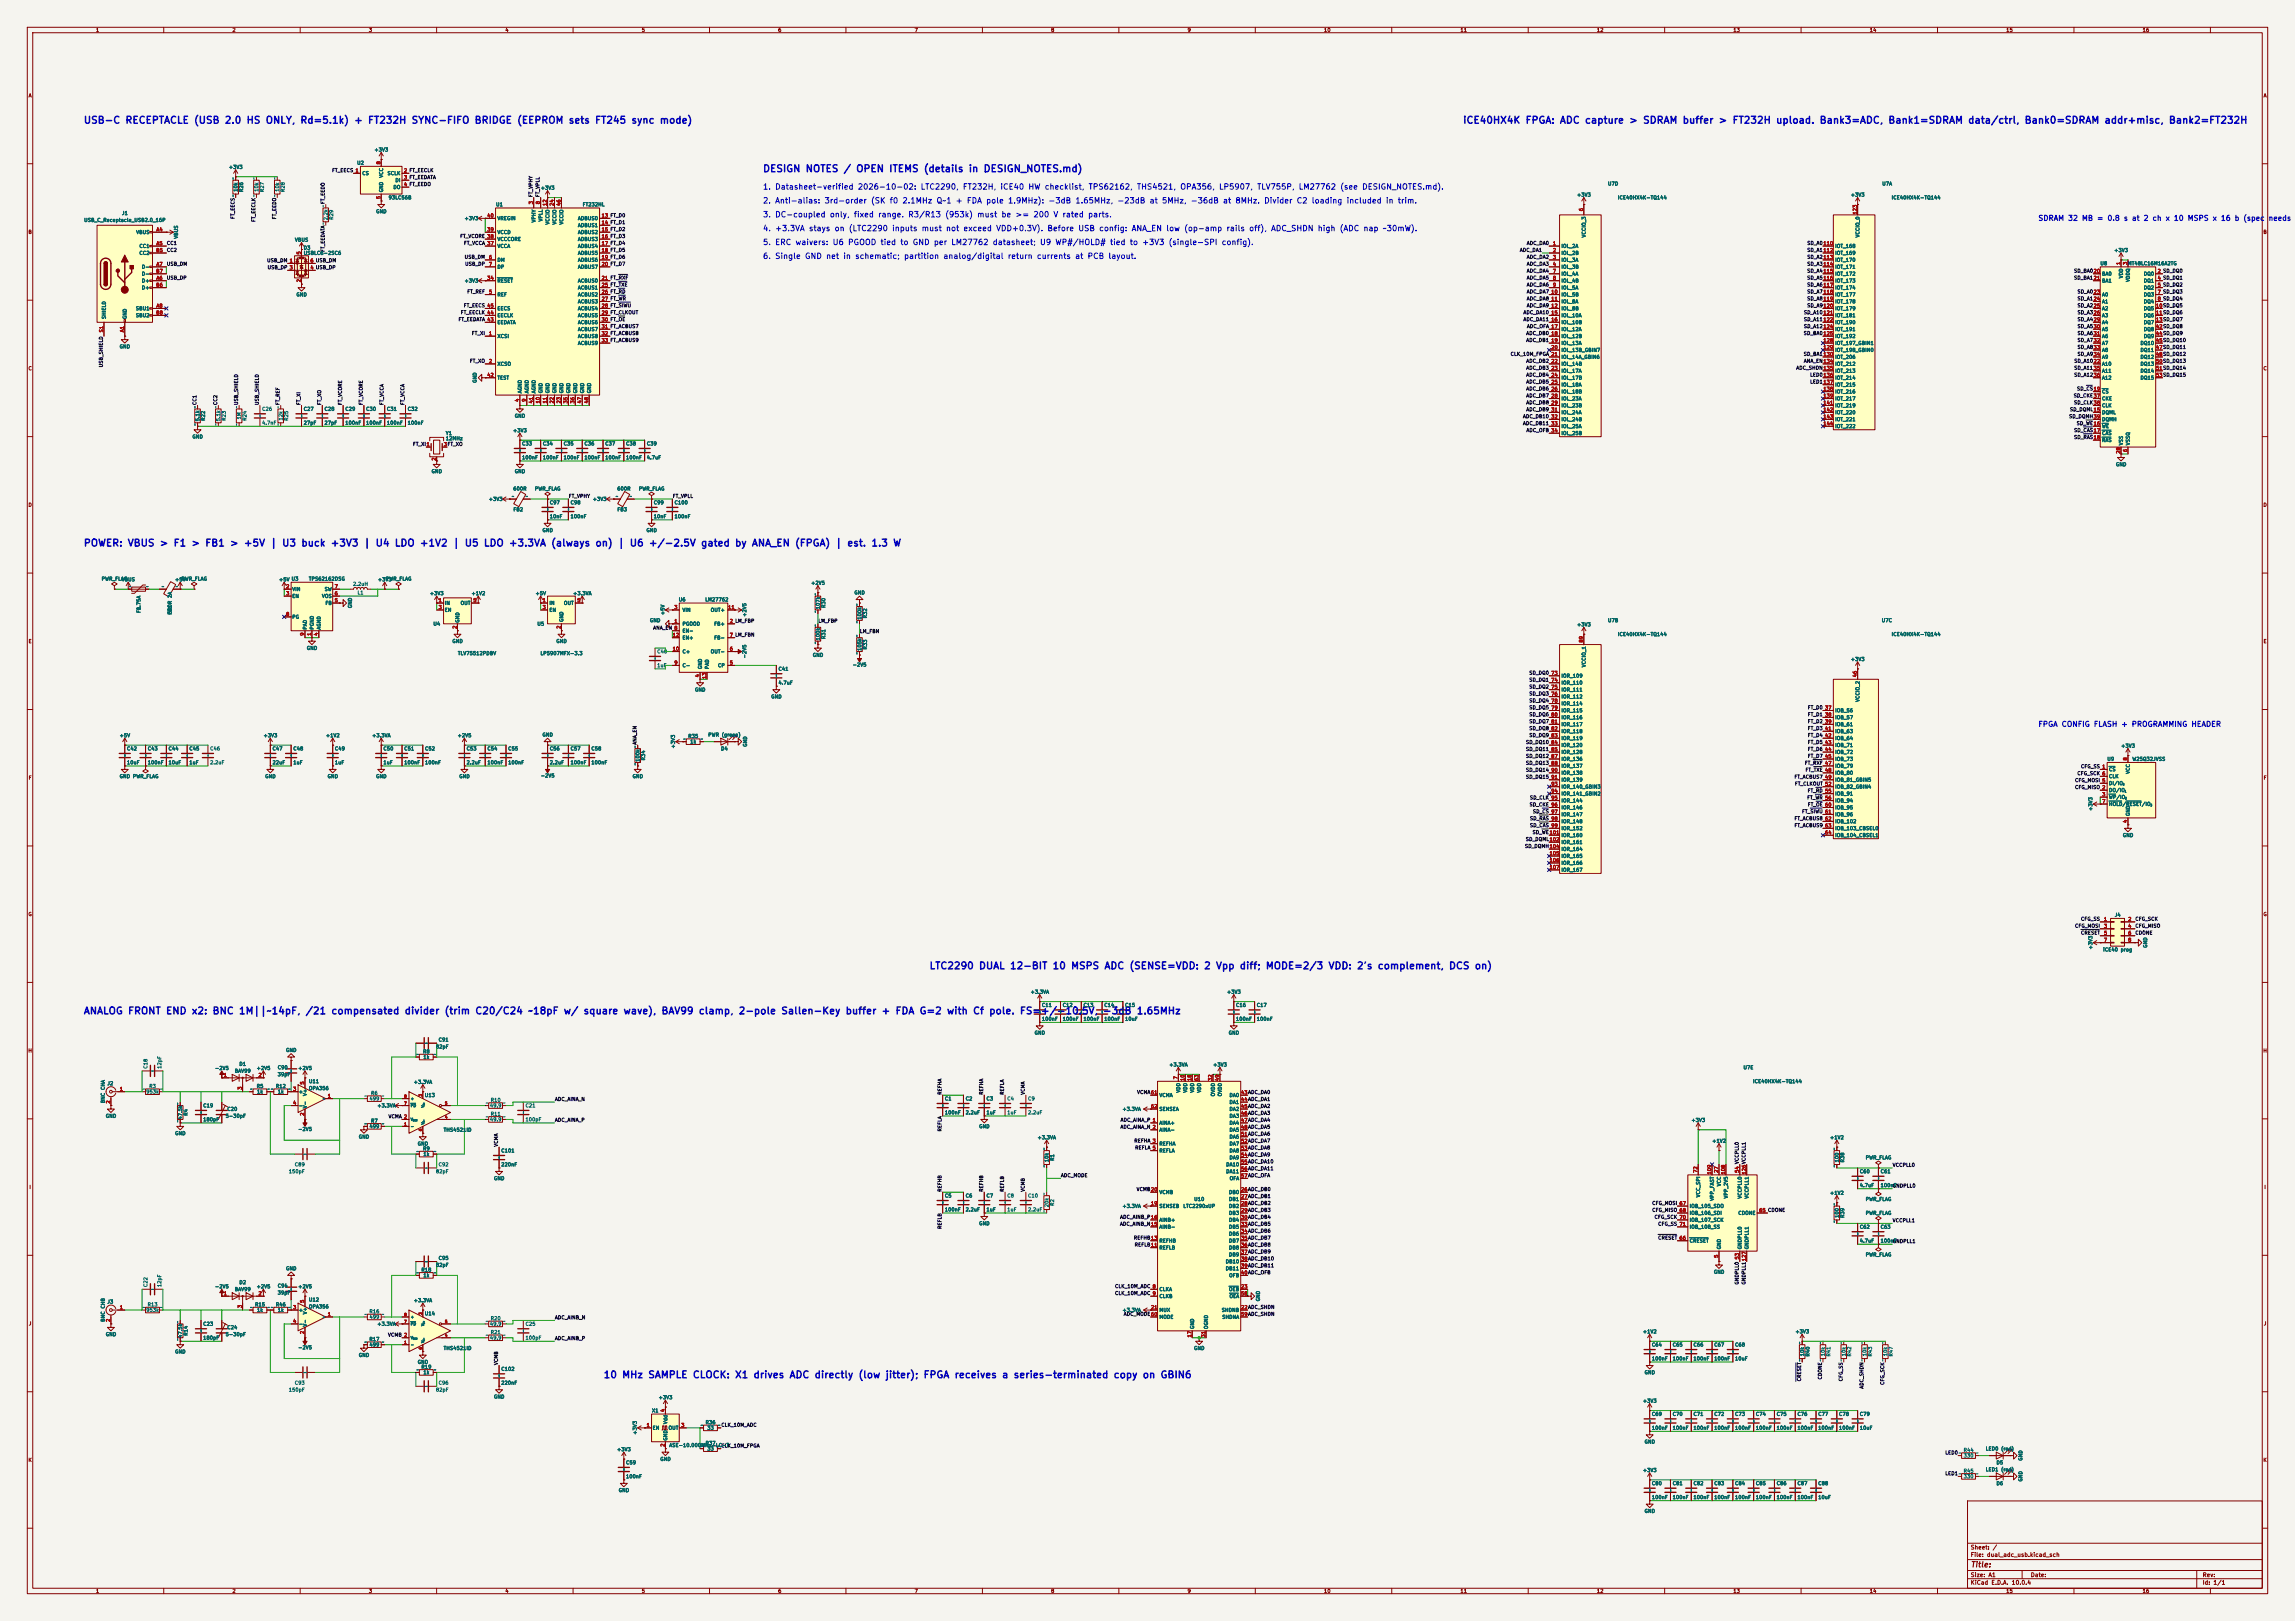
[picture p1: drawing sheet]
<svg xmlns="http://www.w3.org/2000/svg" width="841mm" height="594mm" viewBox="0 0 841 594" stroke-linecap="round" stroke-linejoin="round" font-family="sans-serif">
<defs><g id="words">
<g font-size="2.5" fill="#0000c2">
<text x="30.5" y="45.9">USB-C RECEPTACLE (USB 2.0 HS ONLY, Rd=5.1k) + FT232H SYNC-FIFO BRIDGE (EEPROM sets FT245 sync mode)</text>
<text x="535.9" y="45.9">iCE40HX4K FPGA: ADC capture &gt; SDRAM buffer &gt; FT232H upload. Bank3=ADC, Bank1=SDRAM data/ctrl, Bank0=SDRAM addr+misc, Bank2=FT232H</text>
<text x="279.4" y="63.7">DESIGN NOTES / OPEN ITEMS (details in DESIGN_NOTES.md)</text>
<text x="30.5" y="200.9">POWER: VBUS &gt; F1 &gt; FB1 &gt; +5V | U3 buck +3V3 | U4 LDO +1V2 | U5 LDO +3.3VA (always on) | U6 +/-2.5V gated by ANA_EN (FPGA) | est. 1.3 W</text>
<text x="340.4" y="355.8">LTC2290 DUAL 12-BIT 10 MSPS ADC (SENSE=VDD: 2 Vpp diff; MODE=2/3 VDD: 2's complement, DCS on)</text>
<text x="30.5" y="372.3">ANALOG FRONT END x2: BNC 1M||~14pF, /21 compensated divider (trim C20/C24 ~18pF w/ square wave), BAV99 clamp, 2-pole Sallen-Key buffer + FDA G=2 with Cf pole. FS=+/-10.5V,</text>
<text x="404" y="372.3">-3dB 1.65MHz</text>
<text x="221" y="505.7">10 MHz SAMPLE CLOCK: X1 drives ADC directly (low jitter); FPGA receives a series-terminated copy on GBIN6</text>
</g>
<g font-size="2" fill="#0000c2">
<text x="279.4" y="70">1. Datasheet-verified 2026-10-02: LTC2290, FT232H, iCE40 HW checklist, TPS62162, THS4521, OPA356, LP5907, TLV755P, LM27762 (see DESIGN_NOTES.md).</text>
<text x="279.4" y="75">2. Anti-alias: 3rd-order (SK f0 2.1MHz Q~1 + FDA pole 1.9MHz): -3dB 1.65MHz, -23dB at 5MHz, -36dB at 8MHz. Divider C2 loading included in trim.</text>
<text x="279.4" y="80.1">3. DC-coupled only, fixed range. R3/R13 (953k) must be &gt;= 200 V rated parts.</text>
<text x="279.4" y="85.2">4. +3.3VA stays on (LTC2290 inputs must not exceed VDD+0.3V). Before USB config: ANA_EN low (op-amp rails off), ADC_SHDN high (ADC nap ~30mW).</text>
<text x="279.4" y="95.4">6. Single GND net in schematic; partition analog/digital return currents at PCB layout.</text>
<text x="279.4" y="90.3">5. ERC waivers: U6 PGOOD tied to GND per LM27762 datasheet; U9 WP#/HOLD# tied to +3V3 (single-SPI config).</text>
</g>
<text font-size="2" fill="#840000" x="722" y="574.8">Title:</text>
<g font-size="1.9" fill="#0000c2">
<text x="746.8" y="81.4">SDRAM 32 MB = 0.8 s at 2 ch x 10 MSPS x 16 b (spec</text>
<text x="831.1" y="81.4">needs 0</text>
<text x="746.8" y="266.8">FPGA CONFIG FLASH + PROGRAMMING HEADER</text>
</g>
<g font-size="1.5" fill="#840000">
<text x="722" y="568.2">Sheet: /</text>
<text x="722" y="570.9">File: dual_adc_usb.kicad_sch</text>
<text x="722" y="581.1">KiCad E.D.A. 10.0.4</text>
<text x="722" y="578.3">Size: A1</text>
<text x="744" y="578.3">Date:</text>
<text x="807" y="578.3">Rev:</text>
<text x="807" y="581.1">Id: 1/1</text>
</g>
<g font-size="1.3" fill="#840000">
<text x="35" y="12">1</text>
<text x="85" y="12">2</text>
<text x="135" y="12">3</text>
<text x="185" y="12">4</text>
<text x="235" y="12">5</text>
<text x="285" y="12">6</text>
<text x="335" y="12">7</text>
<text x="385" y="12">8</text>
<text x="435" y="12">9</text>
<text x="485" y="12">10</text>
<text x="535" y="12">11</text>
<text x="585" y="12">12</text>
<text x="635" y="12">13</text>
<text x="685" y="12">14</text>
<text x="735" y="12">15</text>
<text x="785" y="12">16</text>
<text x="10.3" y="36">A</text>
<text x="829.3" y="36">A</text>
<text x="10.3" y="86">B</text>
<text x="829.2" y="86">B</text>
<text x="10.3" y="136">C</text>
<text x="829.2" y="136">C</text>
<text x="10.3" y="186">D</text>
<text x="829.2" y="186">D</text>
<text x="10.3" y="236">E</text>
<text x="829.3" y="236">E</text>
<text x="10.3" y="286">F</text>
<text x="829.3" y="286">F</text>
<text x="10.3" y="336">G</text>
<text x="829.2" y="336">G</text>
<text x="10.2" y="386">H</text>
<text x="829.2" y="386">H</text>
<text x="10.6" y="436">I</text>
<text x="829.6" y="436">I</text>
<text x="10.4" y="486">J</text>
<text x="829.4" y="486">J</text>
<text x="10.3" y="536">K</text>
<text x="829.2" y="536">K</text>
<text x="35" y="584">1</text>
<text x="85" y="584">2</text>
<text x="135" y="584">3</text>
<text x="185" y="584">4</text>
<text x="235" y="584">5</text>
<text x="285" y="584">6</text>
<text x="335" y="584">7</text>
<text x="385" y="584">8</text>
<text x="435" y="584">9</text>
<text x="485" y="584">10</text>
<text x="535" y="584">11</text>
<text x="585" y="584">12</text>
<text x="635" y="584">13</text>
<text x="685" y="584">14</text>
<text x="735" y="584">15</text>
<text x="785" y="584">16</text>
</g>
<g font-size="1.3" fill="#006464">
<text x="137.1" y="55.8">+3V3</text>
<text x="83.7" y="62.2">+3V3</text>
<text x="86.3" y="66" transform="rotate(-90 86.3 66)">~</text>
<text x="94" y="66" transform="rotate(-90 94 66)">~</text>
<text x="101.6" y="66" transform="rotate(-90 101.6 66)">~</text>
<text x="130.7" y="60.7">U2</text>
<text x="132.6" y="64.5">CS</text>
<text x="140.7" y="65.3" transform="rotate(-90 140.7 65.3)">VCC</text>
<text x="141.8" y="64.5">SCLK</text>
<text x="87.3" y="70.4" transform="rotate(-90 87.3 70.4)">10k</text>
<text x="89.4" y="70.5" transform="rotate(-90 89.4 70.5)">R26</text>
<text x="95" y="70.4" transform="rotate(-90 95 70.4)">10k</text>
<text x="97" y="70.5" transform="rotate(-90 97 70.5)">R27</text>
<text x="102.6" y="70.4" transform="rotate(-90 102.6 70.4)">10k</text>
<text x="104.6" y="70.5" transform="rotate(-90 104.6 70.5)">R28</text>
<text x="140.7" y="70.6" transform="rotate(-90 140.7 70.6)">GND</text>
<text x="144" y="69.6">DO</text>
<text x="144.7" y="67">DI</text>
<text x="198" y="69.8">+3V3</text>
<text x="589.1" y="68.3">U7D</text>
<text x="689.6" y="68.3">U7A</text>
<text x="86.3" y="72.3" transform="rotate(-90 86.3 72.3)">~</text>
<text x="119.4" y="76.1" transform="rotate(-90 119.4 76.1)">~FT_EEDO</text>
<text x="142.2" y="73.4">93LC56B</text>
<text x="181.6" y="75.9">U1</text>
<text x="213.4" y="75.9">FT232HL</text>
<text x="577.7" y="72.3">+3V3</text>
<text x="592.7" y="73.4">ICE40HX4K-TQ144</text>
<text x="678.1" y="72.3">+3V3</text>
<text x="693" y="73.4">ICE40HX4K-TQ144</text>
<text x="30.7" y="81.6">USB_C_Receptacle_USB2.0_16P</text>
<text x="44.5" y="79.1">J1</text>
<text x="120.4" y="80.9" transform="rotate(-90 120.4 80.9)">2.2k</text>
<text x="122.4" y="80.7" transform="rotate(-90 122.4 80.7)">R29</text>
<text x="137.7" y="78.4">GND</text>
<text x="170.1" y="81">+3V3</text>
<text x="182.1" y="81">VREGIN</text>
<text x="196.6" y="81.7" transform="rotate(-90 196.6 81.7)">VPHY</text>
<text x="199.1" y="81.3" transform="rotate(-90 199.1 81.3)">VPLL</text>
<text x="201.6" y="82.5" transform="rotate(-90 201.6 82.5)">VCCIO</text>
<text x="204.2" y="82.5" transform="rotate(-90 204.2 82.5)">VCCIO</text>
<text x="206.7" y="82.5" transform="rotate(-90 206.7 82.5)">VCCIO</text>
<text x="211.6" y="81">ADBUS0</text>
<text x="211.6" y="83.5">ADBUS1</text>
<text x="49.8" y="86.1">VBUS</text>
<text x="65.5" y="87.6" transform="rotate(-90 65.5 87.6)">VBUS</text>
<text x="107.9" y="88.9">VBUS</text>
<text x="182.1" y="88.6">VCCCORE</text>
<text x="182.1" y="86.1">VCCD</text>
<text x="211.6" y="86.1">ADBUS2</text>
<text x="211.6" y="88.6">ADBUS3</text>
<text x="581.4" y="87.2" transform="rotate(-90 581.4 87.2)">VCCIO_3</text>
<text x="681.7" y="87.2" transform="rotate(-90 681.7 87.2)">VCCIO_0</text>
<text x="50.9" y="91.1">CC1</text>
<text x="50.9" y="93.7">CC2</text>
<text x="111.1" y="91.8">D3</text>
<text x="111.1" y="93.7">USBLC6-2SC6</text>
<text x="182.1" y="91.1">VCCA</text>
<text x="211.6" y="91.1">ADBUS4</text>
<text x="211.6" y="93.7">ADBUS5</text>
<text x="572" y="91.1">IOL_2A</text>
<text x="572" y="93.7">IOL_2B</text>
<text x="672.3" y="91.1">IOT_168</text>
<text x="672.3" y="93.7">IOT_169</text>
<text x="774.6" y="92.7">+3V3</text>
<text x="51.8" y="98.8">D-</text>
<text x="51.8" y="101.3">D-</text>
<text x="182.1" y="96.2">DM</text>
<text x="182.1" y="98.8">DP</text>
<text x="211.6" y="96.2">ADBUS6</text>
<text x="211.6" y="98.8">ADBUS7</text>
<text x="572" y="96.2">IOL_3A</text>
<text x="572" y="98.8">IOL_3B</text>
<text x="572" y="101.3">IOL_4A</text>
<text x="672.3" y="96.2">IOT_170</text>
<text x="672.3" y="98.8">IOT_171</text>
<text x="672.3" y="101.3">IOT_172</text>
<text x="769.5" y="97.5">U8</text>
<text x="770.1" y="101.3">BA0</text>
<text x="779.6" y="97.5">MT48LC16M16A2TG</text>
<text x="785.4" y="101.3">DQ0</text>
<text x="51.8" y="103.8">D+</text>
<text x="51.8" y="106.4">D+</text>
<text x="170.1" y="103.8">+3V3</text>
<text x="182.1" y="103.8">RESET</text>
<text x="211.6" y="103.8">ACBUS0</text>
<text x="211.6" y="106.4">ACBUS1</text>
<text x="572" y="103.8">IOL_4B</text>
<text x="572" y="106.4">IOL_5A</text>
<text x="672.3" y="103.8">IOT_173</text>
<text x="672.3" y="106.4">IOT_174</text>
<text x="770.1" y="103.8">BA1</text>
<text x="778.2" y="102.1" transform="rotate(-90 778.2 102.1)">VDD</text>
<text x="780.8" y="103.5" transform="rotate(-90 780.8 103.5)">VDDQ</text>
<text x="785.4" y="103.8">DQ1</text>
<text x="785.4" y="106.4">DQ2</text>
<text x="108.5" y="108.9">GND</text>
<text x="182.1" y="108.9">REF</text>
<text x="211.6" y="108.9">ACBUS2</text>
<text x="211.6" y="111.5">ACBUS3</text>
<text x="572" y="108.9">IOL_5B</text>
<text x="572" y="111.5">IOL_8A</text>
<text x="672.3" y="108.9">IOT_177</text>
<text x="672.3" y="111.5">IOT_178</text>
<text x="770.1" y="108.9">A0</text>
<text x="770.1" y="111.5">A1</text>
<text x="785.4" y="108.9">DQ3</text>
<text x="785.4" y="111.5">DQ4</text>
<text x="39.1" y="117.1" transform="rotate(-90 39.1 117.1)">SHIELD</text>
<text x="46.7" y="117.1" transform="rotate(-90 46.7 117.1)">GND</text>
<text x="49.6" y="114">SBU1</text>
<text x="49.6" y="116.5">SBU2</text>
<text x="182.1" y="119.1">EEDATA</text>
<text x="182.1" y="116.5">EECLK</text>
<text x="182.1" y="114">EECS</text>
<text x="211.6" y="114">ACBUS4</text>
<text x="211.6" y="116.5">ACBUS5</text>
<text x="211.6" y="119.1">ACBUS6</text>
<text x="572" y="114">IOL_8B</text>
<text x="572" y="116.5">IOL_10A</text>
<text x="572" y="119.1">IOL_10B</text>
<text x="672.3" y="114">IOT_179</text>
<text x="672.3" y="116.5">IOT_181</text>
<text x="672.3" y="119.1">IOT_190</text>
<text x="770.1" y="114">A2</text>
<text x="770.1" y="116.5">A3</text>
<text x="770.1" y="119.1">A4</text>
<text x="785.4" y="114">DQ5</text>
<text x="785.4" y="116.5">DQ6</text>
<text x="785.4" y="119.1">DQ7</text>
<text x="182.1" y="124.2">XCSI</text>
<text x="211.6" y="121.6">ACBUS7</text>
<text x="211.6" y="124.2">ACBUS8</text>
<text x="572" y="121.6">IOL_12A</text>
<text x="572" y="124.2">IOL_12B</text>
<text x="672.3" y="121.6">IOT_191</text>
<text x="672.3" y="124.2">IOT_192</text>
<text x="770.1" y="121.6">A5</text>
<text x="770.1" y="124.2">A6</text>
<text x="785.4" y="121.6">DQ8</text>
<text x="785.4" y="124.2">DQ9</text>
<text x="43.7" y="128">GND</text>
<text x="211.6" y="126.7">ACBUS9</text>
<text x="572" y="126.7">IOL_13A</text>
<text x="572" y="129.2">IOL_13B_GBIN7</text>
<text x="572" y="131.8">IOL_14A_GBIN6</text>
<text x="672.3" y="126.7">IOT_197_GBIN1</text>
<text x="672.3" y="129.2">IOT_198_GBIN0</text>
<text x="672.3" y="131.8">IOT_206</text>
<text x="770.1" y="126.7">A7</text>
<text x="770.1" y="129.2">A8</text>
<text x="770.1" y="131.8">A9</text>
<text x="784.2" y="126.7">DQ10</text>
<text x="784.2" y="129.2">DQ11</text>
<text x="784.2" y="131.8">DQ12</text>
<text x="182.1" y="134.3">XCSO</text>
<text x="572" y="134.3">IOL_14B</text>
<text x="572" y="136.9">IOL_17A</text>
<text x="672.3" y="134.3">IOT_212</text>
<text x="672.3" y="136.9">IOT_213</text>
<text x="770.1" y="134.3">A10</text>
<text x="770.1" y="136.9">A11</text>
<text x="784.2" y="134.3">DQ13</text>
<text x="784.2" y="136.9">DQ14</text>
<text x="175" y="140.5" transform="rotate(-90 175 140.5)">GND</text>
<text x="182.1" y="139.4">TEST</text>
<text x="572" y="139.4">IOL_17B</text>
<text x="572" y="141.9">IOL_18A</text>
<text x="672.3" y="139.4">IOT_214</text>
<text x="672.3" y="141.9">IOT_215</text>
<text x="770.1" y="139.4">A12</text>
<text x="784.2" y="139.4">DQ15</text>
<text x="72.4" y="149.8" transform="rotate(-90 72.4 149.8)">~CC1</text>
<text x="72.4" y="149.8" transform="rotate(-90 72.4 149.8)">~</text>
<text x="80" y="149.8" transform="rotate(-90 80 149.8)">~CC2</text>
<text x="87.6" y="149.8" transform="rotate(-90 87.6 149.8)">~USB_SHIELD</text>
<text x="102.8" y="149.8" transform="rotate(-90 102.8 149.8)">~FT_REF</text>
<text x="191.5" y="144.3" transform="rotate(-90 191.5 144.3)">AGND</text>
<text x="194" y="144.3" transform="rotate(-90 194 144.3)">AGND</text>
<text x="196.6" y="144.3" transform="rotate(-90 196.6 144.3)">AGND</text>
<text x="199.1" y="144.3" transform="rotate(-90 199.1 144.3)">GND</text>
<text x="201.6" y="144.3" transform="rotate(-90 201.6 144.3)">GND</text>
<text x="204.2" y="144.3" transform="rotate(-90 204.2 144.3)">GND</text>
<text x="206.7" y="144.3" transform="rotate(-90 206.7 144.3)">GND</text>
<text x="209.3" y="144.3" transform="rotate(-90 209.3 144.3)">GND</text>
<text x="211.8" y="144.3" transform="rotate(-90 211.8 144.3)">GND</text>
<text x="214.3" y="144.3" transform="rotate(-90 214.3 144.3)">GND</text>
<text x="216.9" y="144.3" transform="rotate(-90 216.9 144.3)">GND</text>
<text x="572" y="144.5">IOL_18B</text>
<text x="572" y="147">IOL_23A</text>
<text x="572" y="149.6">IOL_23B</text>
<text x="672.3" y="144.5">IOT_216</text>
<text x="672.3" y="147">IOT_217</text>
<text x="672.3" y="149.6">IOT_219</text>
<text x="770.1" y="144.5">CS</text>
<text x="770.1" y="147">CKE</text>
<text x="770.1" y="149.6">CLK</text>
<text x="73.4" y="154.5" transform="rotate(-90 73.4 154.5)">5.1k</text>
<text x="75.4" y="154.3" transform="rotate(-90 75.4 154.3)">R22</text>
<text x="81" y="154.5" transform="rotate(-90 81 154.5)">5.1k</text>
<text x="83" y="154.3" transform="rotate(-90 83 154.3)">R23</text>
<text x="88.6" y="153.8" transform="rotate(-90 88.6 153.8)">1M</text>
<text x="90.6" y="154.3" transform="rotate(-90 90.6 154.3)">R24</text>
<text x="95.9" y="150.8">C26</text>
<text x="95.9" y="155.9">4.7nF</text>
<text x="96.2" y="152.7" transform="rotate(-90 96.2 152.7)">~</text>
<text x="103.8" y="154.2" transform="rotate(-90 103.8 154.2)">12k</text>
<text x="105.9" y="154.3" transform="rotate(-90 105.9 154.3)">R25</text>
<text x="111.1" y="150.8">C27</text>
<text x="111.1" y="155.9">27pF</text>
<text x="111.5" y="152.7" transform="rotate(-90 111.5 152.7)">~</text>
<text x="118.8" y="150.8">C28</text>
<text x="118.8" y="155.9">27pF</text>
<text x="119.1" y="152.7" transform="rotate(-90 119.1 152.7)">~</text>
<text x="126.4" y="155.9">100nF</text>
<text x="126.4" y="150.8">C29</text>
<text x="126.7" y="152.7" transform="rotate(-90 126.7 152.7)">~</text>
<text x="134" y="155.9">100nF</text>
<text x="134" y="150.8">C30</text>
<text x="134.3" y="152.7" transform="rotate(-90 134.3 152.7)">~</text>
<text x="141.6" y="155.9">100nF</text>
<text x="141.6" y="150.8">C31</text>
<text x="141.9" y="152.7" transform="rotate(-90 141.9 152.7)">~</text>
<text x="149.2" y="155.9">100nF</text>
<text x="149.2" y="150.8">C32</text>
<text x="149.6" y="152.7" transform="rotate(-90 149.6 152.7)">~</text>
<text x="188.5" y="153.4">GND</text>
<text x="572" y="152.1">IOL_24A</text>
<text x="572" y="154.6">IOL_24B</text>
<text x="672.3" y="152.1">IOT_220</text>
<text x="672.3" y="154.6">IOT_221</text>
<text x="770.1" y="152.1">DQML</text>
<text x="770.1" y="154.6">DQMH</text>
<text x="70.4" y="161">GND</text>
<text x="72.4" y="156.1" transform="rotate(-90 72.4 156.1)">~</text>
<text x="80" y="156.1" transform="rotate(-90 80 156.1)">~</text>
<text x="87.6" y="156.1" transform="rotate(-90 87.6 156.1)">~</text>
<text x="102.8" y="156.1" transform="rotate(-90 102.8 156.1)">~</text>
<text x="163.2" y="159.7">Y1</text>
<text x="163.2" y="161.6">12MHz</text>
<text x="187.9" y="158.7">+3V3</text>
<text x="572" y="157.2">IOL_25A</text>
<text x="572" y="159.7">IOL_25B</text>
<text x="672.3" y="157.2">IOT_222</text>
<text x="770.1" y="157.2">WE</text>
<text x="770.1" y="159.7">CAS</text>
<text x="191.1" y="163.5">C33</text>
<text x="191.5" y="165.4" transform="rotate(-90 191.5 165.4)">~</text>
<text x="198.8" y="163.5">C34</text>
<text x="199.1" y="165.4" transform="rotate(-90 199.1 165.4)">~</text>
<text x="206.4" y="163.5">C35</text>
<text x="206.7" y="165.4" transform="rotate(-90 206.7 165.4)">~</text>
<text x="214" y="163.5">C36</text>
<text x="214.3" y="165.4" transform="rotate(-90 214.3 165.4)">~</text>
<text x="221.6" y="163.5">C37</text>
<text x="222" y="165.4" transform="rotate(-90 222 165.4)">~</text>
<text x="229.2" y="163.5">C38</text>
<text x="229.6" y="165.4" transform="rotate(-90 229.6 165.4)">~</text>
<text x="236.9" y="163.5">C39</text>
<text x="237.2" y="165.4" transform="rotate(-90 237.2 165.4)">~</text>
<text x="770.1" y="162.3">RAS</text>
<text x="778.2" y="163.3" transform="rotate(-90 778.2 163.3)">VSS</text>
<text x="780.8" y="163.3" transform="rotate(-90 780.8 163.3)">VSSQ</text>
<text x="158" y="173.7">GND</text>
<text x="188.5" y="173.7">GND</text>
<text x="191.1" y="168.6">100nF</text>
<text x="198.8" y="168.6">100nF</text>
<text x="206.4" y="168.6">100nF</text>
<text x="214" y="168.6">100nF</text>
<text x="221.6" y="168.6">100nF</text>
<text x="229.2" y="168.6">100nF</text>
<text x="236.9" y="168.6">4.7uF</text>
<text x="775.2" y="171.2">GND</text>
<text x="179" y="183.9">+3V3</text>
<text x="187.4" y="182.9">~</text>
<text x="187.9" y="180">600R</text>
<text x="192.5" y="182.9">~</text>
<text x="195.8" y="180">PWR_FLAG</text>
<text x="201.3" y="185.1">C97</text>
<text x="208.9" y="185.1">C98</text>
<text x="217.1" y="183.9">+3V3</text>
<text x="225.5" y="182.9">~</text>
<text x="226" y="180">600R</text>
<text x="230.6" y="182.9">~</text>
<text x="233.9" y="180">PWR_FLAG</text>
<text x="239.4" y="185.1">C99</text>
<text x="247" y="185.1">C100</text>
<text x="188" y="187.7">FB2</text>
<text x="201.3" y="190.2">10nF</text>
<text x="201.6" y="187" transform="rotate(-90 201.6 187)">~</text>
<text x="208.9" y="190.2">100nF</text>
<text x="209.3" y="187" transform="rotate(-90 209.3 187)">~</text>
<text x="226.1" y="187.7">FB3</text>
<text x="239.4" y="190.2">10nF</text>
<text x="239.7" y="187" transform="rotate(-90 239.7 187)">~</text>
<text x="247" y="190.2">100nF</text>
<text x="247.4" y="187" transform="rotate(-90 247.4 187)">~</text>
<text x="198.6" y="195.3">GND</text>
<text x="236.7" y="195.3">GND</text>
<text x="37.1" y="213.1">PWR_FLAG</text>
<text x="44.4" y="213.3">VBUS</text>
<text x="47.1" y="215.9">~</text>
<text x="53.4" y="215.9">~</text>
<text x="59.1" y="215.9">~</text>
<text x="64" y="213.3">+5V</text>
<text x="64.2" y="215.9">~</text>
<text x="66.3" y="213.1">PWR_FLAG</text>
<text x="102.1" y="213.3">+5V U3</text>
<text x="113" y="213.1">TPS62162DSG</text>
<text x="129.2" y="215">2.2uH</text>
<text x="138.3" y="213.3">+3V3</text>
<text x="141.2" y="213.1">PWR_FLAG</text>
<text x="297.1" y="214.6">+2V5</text>
<text x="106.9" y="216.9">VIN</text>
<text x="106.9" y="219.4">EN</text>
<text x="117.8" y="219.4">VOS</text>
<text x="118.8" y="216.9">SW</text>
<text x="119.1" y="222">FB</text>
<text x="130.9" y="218.1">L1</text>
<text x="157.4" y="218.4">+3V3</text>
<text x="162.8" y="222">IN</text>
<text x="168.6" y="222">OUT</text>
<text x="172.6" y="218.4">+1V2</text>
<text x="196.1" y="218.4">+5V</text>
<text x="201.2" y="222">IN</text>
<text x="206.5" y="222">OUT</text>
<text x="209.9" y="218.4">+3.3VA</text>
<text x="248.6" y="220.7">U6</text>
<text x="258.3" y="220.7">LM27762</text>
<text x="299.7" y="218.4" transform="rotate(-90 299.7 218.4)">~</text>
<text x="312.9" y="218.1">GND</text>
<text x="51.8" y="224.8" transform="rotate(-90 51.8 224.8)">F1</text>
<text x="51.8" y="223.7" transform="rotate(-90 51.8 223.7)">0.75A</text>
<text x="63.2" y="225.4" transform="rotate(-90 63.2 225.4)">FB1</text>
<text x="63.2" y="225.2" transform="rotate(-90 63.2 225.2)">600R 2A</text>
<text x="106.9" y="227">PG</text>
<text x="129.2" y="223" transform="rotate(-90 129.2 223)">GND</text>
<text x="162.8" y="224.5">EN</text>
<text x="201.2" y="224.5">EN</text>
<text x="243.8" y="225.6" transform="rotate(-90 243.8 225.6)">+5V</text>
<text x="249.9" y="224.5">VIN</text>
<text x="260.3" y="224.5">OUT+</text>
<text x="273.8" y="226.2" transform="rotate(-90 273.8 226.2)">+2V5</text>
<text x="299.7" y="224.7" transform="rotate(-90 299.7 224.7)">~</text>
<text x="300.7" y="223.4" transform="rotate(-90 300.7 223.4)">107k</text>
<text x="302.7" y="222.9" transform="rotate(-90 302.7 222.9)">R30</text>
<text x="314.9" y="222.2" transform="rotate(-90 314.9 222.2)">~</text>
<text x="315.9" y="227.2" transform="rotate(-90 315.9 227.2)">100k</text>
<text x="318" y="226.7" transform="rotate(-90 318 226.7)">R32</text>
<text x="112.7" y="230.9" transform="rotate(-90 112.7 230.9)">PAD</text>
<text x="115.3" y="230.9" transform="rotate(-90 115.3 230.9)">PGND</text>
<text x="117.8" y="230.9" transform="rotate(-90 117.8 230.9)">AGND</text>
<text x="158.6" y="229.6">U4</text>
<text x="168.6" y="228.3" transform="rotate(-90 168.6 228.3)">GND</text>
<text x="196.7" y="229.6">U5</text>
<text x="206.7" y="228.1" transform="rotate(-90 206.7 228.1)">GND</text>
<text x="238" y="228.3">GND</text>
<text x="249.9" y="229.6">PGOOD</text>
<text x="249.9" y="232.1">EN-</text>
<text x="261.5" y="229.6">FB+</text>
<text x="299.7" y="229.8" transform="rotate(-90 299.7 229.8)">~</text>
<text x="314.9" y="233.6" transform="rotate(-90 314.9 233.6)">~</text>
<text x="314.9" y="228.5" transform="rotate(-90 314.9 228.5)">~</text>
<text x="577.7" y="229.8">+3V3</text>
<text x="589.1" y="228.3">U7B</text>
<text x="592.7" y="233.4">ICE40HX4K-TQ144</text>
<text x="689.4" y="228.3">U7C</text>
<text x="693" y="233.4">ICE40HX4K-TQ144</text>
<text x="112.3" y="238.5">GND</text>
<text x="165.6" y="235.9">GND</text>
<text x="203.7" y="235.9">GND</text>
<text x="240.7" y="239.7">C40</text>
<text x="249.9" y="239.7">C+</text>
<text x="249.9" y="234.7">EN+</text>
<text x="260.3" y="239.7">OUT-</text>
<text x="261.5" y="234.7">FB-</text>
<text x="299.7" y="236.1" transform="rotate(-90 299.7 236.1)">~</text>
<text x="300.7" y="234.8" transform="rotate(-90 300.7 234.8)">100k</text>
<text x="302.7" y="234.4" transform="rotate(-90 302.7 234.4)">R31</text>
<text x="314.9" y="239.9" transform="rotate(-90 314.9 239.9)">~</text>
<text x="315.9" y="238.6" transform="rotate(-90 315.9 238.6)">105k</text>
<text x="318" y="238.2" transform="rotate(-90 318 238.2)">R33</text>
<text x="167.6" y="240.4">TLV75512PDBV</text>
<text x="197.9" y="240.4">LP5907MFX-3.3</text>
<text x="240.7" y="244.8">1uF</text>
<text x="241" y="241.6" transform="rotate(-90 241 241.6)">~</text>
<text x="249.9" y="244.8">C-</text>
<text x="257.5" y="245.4" transform="rotate(-90 257.5 245.4)">GND</text>
<text x="260.1" y="245.4" transform="rotate(-90 260.1 245.4)">PAD</text>
<text x="262.9" y="244.8">CP</text>
<text x="273.8" y="241.4" transform="rotate(-90 273.8 241.4)">-2V5</text>
<text x="297.7" y="241">GND</text>
<text x="312.3" y="244.6">-2V5</text>
<text x="581.4" y="244.7" transform="rotate(-90 581.4 244.7)">VCCIO_1</text>
<text x="678.1" y="242.5">+3V3</text>
<text x="285.1" y="246.1">C41</text>
<text x="285.1" y="251.2">4.7uF</text>
<text x="285.5" y="248" transform="rotate(-90 285.5 248)">~</text>
<text x="572" y="248.6">IOR_109</text>
<text x="572" y="251.2">IOR_110</text>
<text x="254.5" y="253.7">GND</text>
<text x="282.4" y="256.2">GND</text>
<text x="572" y="253.7">IOR_111</text>
<text x="572" y="256.2">IOR_112</text>
<text x="681.7" y="257.4" transform="rotate(-90 681.7 257.4)">VCCIO_2</text>
<text x="572" y="258.8">IOR_114</text>
<text x="572" y="261.3">IOR_115</text>
<text x="572" y="263.9">IOR_116</text>
<text x="672.3" y="261.3">IOB_56</text>
<text x="672.3" y="263.9">IOB_57</text>
<text x="572" y="266.4">IOR_117</text>
<text x="572" y="268.9">IOR_118</text>
<text x="672.3" y="266.4">IOB_61</text>
<text x="672.3" y="268.9">IOB_63</text>
<text x="43.7" y="270.5">+5V</text>
<text x="46.4" y="275.3">C42</text>
<text x="54" y="275.3">C43</text>
<text x="61.6" y="275.3">C44</text>
<text x="69.2" y="275.3">C45</text>
<text x="76.8" y="275.3">C46</text>
<text x="96.4" y="270.5">+3V3</text>
<text x="99.7" y="275.3">C47</text>
<text x="107.3" y="275.3">C48</text>
<text x="119.3" y="270.5">+1V2</text>
<text x="122.6" y="275.3">C49</text>
<text x="136.2" y="270.5">+3.3VA</text>
<text x="140.3" y="275.3">C50</text>
<text x="148" y="275.3">C51</text>
<text x="155.6" y="275.3">C52</text>
<text x="167.5" y="270.5">+2V5</text>
<text x="170.8" y="275.3">C53</text>
<text x="178.4" y="275.3">C54</text>
<text x="186.1" y="275.3">C55</text>
<text x="198.6" y="270.2">GND</text>
<text x="201.3" y="275.3">C56</text>
<text x="208.9" y="275.3">C57</text>
<text x="216.5" y="275.3">C58</text>
<text x="233.7" y="274.2" transform="rotate(-90 233.7 274.2)">~ANA_EN</text>
<text x="233.7" y="274.2" transform="rotate(-90 233.7 274.2)">~</text>
<text x="247.6" y="274.4" transform="rotate(-90 247.6 274.4)">+3V3</text>
<text x="250.3" y="271.8">~</text>
<text x="252.1" y="270.7">R35</text>
<text x="252.8" y="272.8">1k</text>
<text x="256.6" y="271.8">~</text>
<text x="259.4" y="270.2">PWR (green)</text>
<text x="264.1" y="275.3">D4</text>
<text x="274" y="273.8" transform="rotate(-90 274 273.8)">GND</text>
<text x="572" y="271.5">IOR_119</text>
<text x="572" y="274">IOR_120</text>
<text x="672.3" y="271.5">IOB_64</text>
<text x="672.3" y="274">IOB_71</text>
<text x="777.1" y="274.3">+3V3</text>
<text x="46.4" y="280.4">10uF</text>
<text x="46.7" y="277.2" transform="rotate(-90 46.7 277.2)">~</text>
<text x="54" y="280.4">100nF</text>
<text x="54.3" y="277.2" transform="rotate(-90 54.3 277.2)">~</text>
<text x="61.6" y="280.4">10uF</text>
<text x="61.9" y="277.2" transform="rotate(-90 61.9 277.2)">~</text>
<text x="69.2" y="280.4">1uF</text>
<text x="69.6" y="277.2" transform="rotate(-90 69.6 277.2)">~</text>
<text x="76.8" y="280.4">2.2uF</text>
<text x="77.2" y="277.2" transform="rotate(-90 77.2 277.2)">~</text>
<text x="99.7" y="280.4">22uF</text>
<text x="100" y="277.2" transform="rotate(-90 100 277.2)">~</text>
<text x="107.3" y="280.4">1uF</text>
<text x="107.7" y="277.2" transform="rotate(-90 107.7 277.2)">~</text>
<text x="122.6" y="280.4">1uF</text>
<text x="122.9" y="277.2" transform="rotate(-90 122.9 277.2)">~</text>
<text x="140.3" y="280.4">1uF</text>
<text x="140.7" y="277.2" transform="rotate(-90 140.7 277.2)">~</text>
<text x="148" y="280.4">100nF</text>
<text x="148.3" y="277.2" transform="rotate(-90 148.3 277.2)">~</text>
<text x="155.6" y="280.4">100nF</text>
<text x="155.9" y="277.2" transform="rotate(-90 155.9 277.2)">~</text>
<text x="170.8" y="280.4">2.2uF</text>
<text x="171.2" y="277.2" transform="rotate(-90 171.2 277.2)">~</text>
<text x="178.4" y="280.4">100nF</text>
<text x="178.8" y="277.2" transform="rotate(-90 178.8 277.2)">~</text>
<text x="186.1" y="280.4">100nF</text>
<text x="186.4" y="277.2" transform="rotate(-90 186.4 277.2)">~</text>
<text x="201.3" y="280.4">2.2uF</text>
<text x="201.6" y="277.2" transform="rotate(-90 201.6 277.2)">~</text>
<text x="208.9" y="280.4">100nF</text>
<text x="209.3" y="277.2" transform="rotate(-90 209.3 277.2)">~</text>
<text x="216.5" y="280.4">100nF</text>
<text x="216.9" y="277.2" transform="rotate(-90 216.9 277.2)">~</text>
<text x="233.7" y="280.6" transform="rotate(-90 233.7 280.6)">~</text>
<text x="234.7" y="279.3" transform="rotate(-90 234.7 279.3)">100k</text>
<text x="236.7" y="278.8" transform="rotate(-90 236.7 278.8)">R34</text>
<text x="572" y="276.6">IOR_128</text>
<text x="572" y="279.1">IOR_136</text>
<text x="572" y="281.6">IOR_137</text>
<text x="672.3" y="276.6">IOB_72</text>
<text x="672.3" y="279.1">IOB_73</text>
<text x="672.3" y="281.6">IOB_79</text>
<text x="772.1" y="279.1">U9</text>
<text x="781.3" y="279.1">W25Q32JVSS</text>
<text x="43.7" y="285.5">GND PWR_FLAG</text>
<text x="97" y="285.5">GND</text>
<text x="119.9" y="285.5">GND</text>
<text x="137.7" y="285.5">GND</text>
<text x="168.1" y="285.5">GND</text>
<text x="198" y="285.2">-2V5</text>
<text x="231.6" y="285.5">GND</text>
<text x="572" y="284.2">IOR_138</text>
<text x="572" y="286.7">IOR_139</text>
<text x="672.3" y="284.2">IOB_80</text>
<text x="672.3" y="286.7">IOB_81_GBIN5</text>
<text x="772.7" y="282.9">CS</text>
<text x="772.7" y="288">DI/IO</text>
<text x="772.7" y="285.5">CLK</text>
<text x="780.8" y="283.7" transform="rotate(-90 780.8 283.7)">VCC</text>
<text x="572" y="289.3">IOR_140_GBIN3</text>
<text x="572" y="291.8">IOR_141_GBIN2</text>
<text x="672.3" y="289.3">IOB_82_GBIN4</text>
<text x="672.3" y="291.8">IOB_91</text>
<text x="772.7" y="290.5">DO/IO</text>
<text x="772.7" y="293.1">WP/IO</text>
<text x="572" y="294.3">IOR_144</text>
<text x="572" y="296.9">IOR_146</text>
<text x="572" y="299.4">IOR_147</text>
<text x="672.3" y="294.3">IOB_94</text>
<text x="672.3" y="296.9">IOB_95</text>
<text x="672.3" y="299.4">IOB_96</text>
<text x="767" y="297.3" transform="rotate(-90 767 297.3)">+3V3</text>
<text x="772.7" y="295.6">HOLD/RESET/IO</text>
<text x="780.8" y="299.2" transform="rotate(-90 780.8 299.2)">GND</text>
<text x="572" y="302">IOR_148</text>
<text x="572" y="304.5">IOR_152</text>
<text x="672.3" y="302">IOB_102</text>
<text x="672.3" y="304.5">IOB_103_CBSEL0</text>
<text x="572" y="307">IOR_160</text>
<text x="572" y="309.6">IOR_161</text>
<text x="672.3" y="307">IOB_104_CBSEL1</text>
<text x="777.7" y="307">GND</text>
<text x="572" y="312.1">IOR_164</text>
<text x="572" y="314.7">IOR_165</text>
<text x="572" y="317.2">IOR_166</text>
<text x="572" y="319.7">IOR_167</text>
<text x="774.8" y="336.3">J4</text>
<text x="787.1" y="347.5" transform="rotate(-90 787.1 347.5)">GND</text>
<text x="767" y="348.1" transform="rotate(-90 767 348.1)">+3V3</text>
<text x="770.5" y="349">iCE40 prog</text>
<text x="377.5" y="364.4">+3.3VA</text>
<text x="449.5" y="364.4">+3V3</text>
<text x="381.6" y="369.3">C11</text>
<text x="382" y="371.2" transform="rotate(-90 382 371.2)">~</text>
<text x="389.3" y="369.3">C12</text>
<text x="389.6" y="371.2" transform="rotate(-90 389.6 371.2)">~</text>
<text x="396.9" y="369.3">C13</text>
<text x="397.2" y="371.2" transform="rotate(-90 397.2 371.2)">~</text>
<text x="404.5" y="369.3">C14</text>
<text x="404.8" y="371.2" transform="rotate(-90 404.8 371.2)">~</text>
<text x="412.1" y="369.3">C15</text>
<text x="412.5" y="371.2" transform="rotate(-90 412.5 371.2)">~</text>
<text x="452.8" y="369.3">C16</text>
<text x="453.1" y="371.2" transform="rotate(-90 453.1 371.2)">~</text>
<text x="460.4" y="369.3">C17</text>
<text x="460.7" y="371.2" transform="rotate(-90 460.7 371.2)">~</text>
<text x="381.6" y="374.4">100nF</text>
<text x="389.3" y="374.4">100nF</text>
<text x="396.9" y="374.4">100nF</text>
<text x="404.5" y="374.4">100nF</text>
<text x="412.1" y="374.4">10uF</text>
<text x="452.8" y="374.4">100nF</text>
<text x="460.4" y="374.4">100nF</text>
<text x="155.4" y="383.2">~</text>
<text x="160.6" y="382">C91</text>
<text x="379" y="379.4">GND</text>
<text x="450.1" y="379.4">GND</text>
<text x="104.6" y="385.8">GND</text>
<text x="152.5" y="387.3">~</text>
<text x="154.9" y="386.3">R8</text>
<text x="155" y="388.3">1k</text>
<text x="158.8" y="387.3">~</text>
<text x="159.6" y="384.5">82pF</text>
<text x="54.3" y="391.8" transform="rotate(-90 54.3 391.8)">C18</text>
<text x="55.1" y="393.4">~</text>
<text x="59.4" y="391.8" transform="rotate(-90 59.4 391.8)">12pF</text>
<text x="78.6" y="392.4">-2V5</text>
<text x="85.9" y="393.4">BAV99</text>
<text x="87.6" y="390.9">D1</text>
<text x="93.9" y="392.4">+2V5</text>
<text x="101.6" y="392.1">C90</text>
<text x="101.6" y="394.7">39pF</text>
<text x="107.7" y="392.8" transform="rotate(-90 107.7 392.8)">~</text>
<text x="109.1" y="392.4">+2V5</text>
<text x="428.3" y="391.1">+3.3VA</text>
<text x="444.4" y="391.1">+3V3</text>
<text x="638.7" y="392.1">U7E</text>
<text x="39.2" y="398">J2</text>
<text x="52.1" y="400">~</text>
<text x="53.5" y="401">953k</text>
<text x="54.5" y="399">R3</text>
<text x="58.5" y="400">~</text>
<text x="91.5" y="400">~</text>
<text x="93.9" y="399">R5</text>
<text x="94" y="401">1k</text>
<text x="97.9" y="400">~~</text>
<text x="100.9" y="399">R12</text>
<text x="101.6" y="401">1k</text>
<text x="105.5" y="400">~</text>
<text x="109.3" y="401">+</text>
<text x="112.7" y="401.8" transform="rotate(-90 112.7 401.8)">V+</text>
<text x="113" y="397.2">U11</text>
<text x="113" y="399.8">OPA356</text>
<text x="135.8" y="401.5">R6</text>
<text x="151.5" y="397.5">+3.3VA</text>
<text x="432.8" y="400.6" transform="rotate(-90 432.8 400.6)">VDD</text>
<text x="435.3" y="400.6" transform="rotate(-90 435.3 400.6)">VDD</text>
<text x="437.9" y="400.6" transform="rotate(-90 437.9 400.6)">VDD</text>
<text x="440.4" y="400.6" transform="rotate(-90 440.4 400.6)">VDD</text>
<text x="445.5" y="401.9" transform="rotate(-90 445.5 401.9)">OVDD</text>
<text x="448" y="401.9" transform="rotate(-90 448 401.9)">OVDD</text>
<text x="642.2" y="397.2">ICE40HX4K-TQ144</text>
<text x="38.7" y="404.4" transform="rotate(-90 38.7 404.4)">BNC CHA</text>
<text x="66" y="405" transform="rotate(-90 66 405)">~</text>
<text x="74.3" y="406.1">C19</text>
<text x="83.1" y="407.4">C20</text>
<text x="109.3" y="406.1">-</text>
<text x="112.7" y="406.3" transform="rotate(-90 112.7 406.3)">V-</text>
<text x="118.1" y="403.6">~</text>
<text x="133.4" y="402.6">~</text>
<text x="135.2" y="403.6">499</text>
<text x="138.1" y="406.1">+3.3VA</text>
<text x="139.8" y="402.6">~</text>
<text x="155.5" y="402.3">U13</text>
<text x="177.9" y="405.1">~</text>
<text x="179.4" y="406.1">49.9</text>
<text x="179.7" y="404.1">R10</text>
<text x="184.2" y="405.1">~</text>
<text x="192.4" y="406.1">C21</text>
<text x="346.1" y="403.6">C1</text>
<text x="346.4" y="405.5" transform="rotate(-90 346.4 405.5)">~</text>
<text x="353.7" y="403.6">C2</text>
<text x="354" y="405.5" transform="rotate(-90 354 405.5)">~</text>
<text x="361.3" y="403.6">C3</text>
<text x="361.7" y="405.5" transform="rotate(-90 361.7 405.5)">~</text>
<text x="368.9" y="403.6">C4</text>
<text x="369.3" y="405.5" transform="rotate(-90 369.3 405.5)">~</text>
<text x="376.6" y="403.6">C9</text>
<text x="376.9" y="405.5" transform="rotate(-90 376.9 405.5)">~</text>
<text x="411.2" y="407.4">+3.3VA</text>
<text x="424.7" y="402.3">VCMA</text>
<text x="424.7" y="407.4">SENSEA</text>
<text x="450.4" y="402.3">DA0</text>
<text x="450.4" y="404.8">DA1</text>
<text x="450.4" y="407.4">DA2</text>
<text x="38.6" y="409.9">GND</text>
<text x="66" y="411.4" transform="rotate(-90 66 411.4)">~</text>
<text x="67" y="410.4" transform="rotate(-90 67 410.4)">47.5k</text>
<text x="69" y="409" transform="rotate(-90 69 409)">R4</text>
<text x="74.3" y="411.2">180pF</text>
<text x="74.6" y="408" transform="rotate(-90 74.6 408)">~</text>
<text x="82.5" y="409.9">5-30pF</text>
<text x="133.4" y="412.7">~</text>
<text x="135.2" y="413.7">499</text>
<text x="135.8" y="411.7">R7</text>
<text x="139.8" y="412.7">~</text>
<text x="177.9" y="410.2">~</text>
<text x="179.4" y="411.2">49.9</text>
<text x="179.7" y="409.1">R11</text>
<text x="184.2" y="410.2">~</text>
<text x="192.4" y="411.2">100pF</text>
<text x="192.7" y="408" transform="rotate(-90 192.7 408)">~</text>
<text x="346.1" y="408.6">100nF</text>
<text x="353.7" y="408.6">2.2uF</text>
<text x="358.6" y="413.7">GND</text>
<text x="361.3" y="408.6">1uF</text>
<text x="368.9" y="408.6">1uF</text>
<text x="376.6" y="408.6">2.2uF</text>
<text x="424.7" y="412.5">AINA+</text>
<text x="450.4" y="409.9">DA3</text>
<text x="450.4" y="412.5">DA4</text>
<text x="619.7" y="411.4">+3V3</text>
<text x="64" y="416.3">GND</text>
<text x="109.1" y="414.7">-2V5</text>
<text x="131.3" y="417.5">GND</text>
<text x="162.4" y="415">THS4521ID</text>
<text x="380.1" y="417.8">+3.3VA</text>
<text x="424.7" y="415">AINA-</text>
<text x="450.4" y="415">DA5</text>
<text x="450.4" y="417.5">DA6</text>
<text x="627.3" y="419.1">+1V2</text>
<text x="670.5" y="417.8">+1V2</text>
<text x="111" y="423.9">~</text>
<text x="152.5" y="422.9">~</text>
<text x="152.9" y="420.1">GND</text>
<text x="154.9" y="421.8">R9</text>
<text x="155" y="423.9">1k</text>
<text x="158.8" y="422.9">~</text>
<text x="183.5" y="422.6">C101</text>
<text x="183.9" y="424.5" transform="rotate(-90 183.9 424.5)">~</text>
<text x="383.5" y="421.6" transform="rotate(-90 383.5 421.6)">~</text>
<text x="386.5" y="425.5" transform="rotate(-90 386.5 425.5)">R1</text>
<text x="424.7" y="420.1">REFHA</text>
<text x="424.7" y="422.6">REFLA</text>
<text x="450.4" y="420.1">DA7</text>
<text x="450.4" y="422.6">DA8</text>
<text x="450.4" y="425.2">DA9</text>
<text x="673.1" y="421.6" transform="rotate(-90 673.1 421.6)">~</text>
<text x="683.5" y="425.2">PWR_FLAG</text>
<text x="105.7" y="430.2">150pF</text>
<text x="107.9" y="427.7">C89</text>
<text x="155.4" y="429">~</text>
<text x="159.6" y="430.2">82pF</text>
<text x="160.6" y="427.7">C92</text>
<text x="183.5" y="427.7">220nF</text>
<text x="383.5" y="427.9" transform="rotate(-90 383.5 427.9)">~</text>
<text x="384.5" y="426" transform="rotate(-90 384.5 426)">10k</text>
<text x="449.2" y="427.7">DA10</text>
<text x="449.2" y="430.2">DA11</text>
<text x="673.1" y="427.9" transform="rotate(-90 673.1 427.9)">~</text>
<text x="674.1" y="426.1" transform="rotate(-90 674.1 426.1)">100</text>
<text x="676.1" y="426.1" transform="rotate(-90 676.1 426.1)">R38</text>
<text x="681.4" y="430.2">C60</text>
<text x="689" y="430.2">C61</text>
<text x="180.8" y="432.8">GND</text>
<text x="424.7" y="437.9">VCMB</text>
<text x="450.2" y="437.9">DB0</text>
<text x="450.4" y="432.8">OFA</text>
<text x="630.9" y="434.9" transform="rotate(-90 630.9 434.9)">VCC</text>
<text x="681.4" y="435.3">4.7uF</text>
<text x="681.7" y="432.1" transform="rotate(-90 681.7 432.1)">~</text>
<text x="689" y="435.3">100nF</text>
<text x="689.3" y="432.1" transform="rotate(-90 689.3 432.1)">~</text>
<text x="346.1" y="439.1">C5</text>
<text x="346.4" y="441" transform="rotate(-90 346.4 441)">~</text>
<text x="353.7" y="439.1">C6</text>
<text x="354" y="441" transform="rotate(-90 354 441)">~</text>
<text x="361.3" y="439.1">C7</text>
<text x="361.7" y="441" transform="rotate(-90 361.7 441)">~</text>
<text x="368.9" y="439.1">C8</text>
<text x="369.3" y="441" transform="rotate(-90 369.3 441)">~</text>
<text x="376.6" y="439.1">C10</text>
<text x="376.9" y="441" transform="rotate(-90 376.9 441)">~</text>
<text x="383.5" y="438.1" transform="rotate(-90 383.5 438.1)">~</text>
<text x="384.5" y="442.5" transform="rotate(-90 384.5 442.5)">20k</text>
<text x="386.5" y="442" transform="rotate(-90 386.5 442)">R2</text>
<text x="411.2" y="442.9">+3.3VA</text>
<text x="424.7" y="442.9">SENSEB</text>
<text x="433.5" y="442.9">LTC2290xUP</text>
<text x="437.4" y="440.4">U10</text>
<text x="450.2" y="440.4">DB1</text>
<text x="450.2" y="442.9">DB2</text>
<text x="619" y="442.9">IOB_105_SDO</text>
<text x="623.3" y="438.9" transform="rotate(-90 623.3 438.9)">VCC_SPI</text>
<text x="628.4" y="440.2" transform="rotate(-90 628.4 440.2)">VPP_FAST</text>
<text x="633.4" y="439.3" transform="rotate(-90 633.4 439.3)">VPP_2V5</text>
<text x="638.5" y="439.4" transform="rotate(-90 638.5 439.4)">VCCPLL0</text>
<text x="641.1" y="439.4" transform="rotate(-90 641.1 439.4)">VCCPLL1</text>
<text x="670.5" y="438.1">+1V2</text>
<text x="673.1" y="441.9" transform="rotate(-90 673.1 441.9)">~</text>
<text x="683.5" y="440.4">PWR_FLAG</text>
<text x="346.1" y="444.2">100nF</text>
<text x="353.7" y="444.2">2.2uF</text>
<text x="358.6" y="449.3">GND</text>
<text x="361.3" y="444.2">1uF</text>
<text x="368.9" y="444.2">1uF</text>
<text x="376.6" y="444.2">2.2uF</text>
<text x="383.5" y="444.4" transform="rotate(-90 383.5 444.4)">~</text>
<text x="424.7" y="448">AINB+</text>
<text x="450.2" y="445.5">DB3</text>
<text x="450.2" y="448">DB4</text>
<text x="619" y="445.5">IOB_106_SDI</text>
<text x="619" y="448">IOB_107_SCK</text>
<text x="636.8" y="445.5">CDONE</text>
<text x="673.1" y="448.2" transform="rotate(-90 673.1 448.2)">~</text>
<text x="674.1" y="446.4" transform="rotate(-90 674.1 446.4)">100</text>
<text x="676.1" y="446.4" transform="rotate(-90 676.1 446.4)">R39</text>
<text x="683.5" y="445.5">PWR_FLAG</text>
<text x="424.7" y="455.6">REFHB</text>
<text x="424.7" y="450.6">AINB-</text>
<text x="450.2" y="450.6">DB5</text>
<text x="450.2" y="453.1">DB6</text>
<text x="450.2" y="455.6">DB7</text>
<text x="619" y="455.6">CRESET</text>
<text x="619" y="450.6">IOB_108_SS</text>
<text x="681.4" y="450.6">C62</text>
<text x="681.4" y="455.6">4.7uF</text>
<text x="681.7" y="452.5" transform="rotate(-90 681.7 452.5)">~</text>
<text x="689" y="455.6">100nF</text>
<text x="689" y="450.6">C63</text>
<text x="689.3" y="452.5" transform="rotate(-90 689.3 452.5)">~</text>
<text x="160.6" y="462">C95</text>
<text x="424.7" y="458.2">REFLB</text>
<text x="450.2" y="458.2">DB8</text>
<text x="450.2" y="460.7">DB9</text>
<text x="630.9" y="458" transform="rotate(-90 630.9 458)">GND</text>
<text x="638.5" y="458" transform="rotate(-90 638.5 458)">GNDPLL0</text>
<text x="641.1" y="458" transform="rotate(-90 641.1 458)">GNDPLL1</text>
<text x="683.5" y="460.7">PWR_FLAG</text>
<text x="104.6" y="465.8">GND</text>
<text x="152.5" y="467.3">~</text>
<text x="154.3" y="466.3">R18</text>
<text x="155.4" y="463.3">~</text>
<text x="158.8" y="467.3">~</text>
<text x="159.6" y="464.5">82pF</text>
<text x="449" y="463.3">DB10</text>
<text x="449" y="465.8">DB11</text>
<text x="627.9" y="467.1">GND</text>
<text x="54.3" y="471.8" transform="rotate(-90 54.3 471.8)">C22</text>
<text x="55.1" y="473.4">~</text>
<text x="59.4" y="471.8" transform="rotate(-90 59.4 471.8)">12pF</text>
<text x="78.6" y="472.4">-2V5</text>
<text x="85.9" y="473.4">BAV99</text>
<text x="87.6" y="470.9">D2</text>
<text x="93.9" y="472.4">+2V5</text>
<text x="101.6" y="472.1">C94</text>
<text x="107.7" y="472.8" transform="rotate(-90 107.7 472.8)">~</text>
<text x="109.1" y="472.4">+2V5</text>
<text x="155" y="468.3">1k</text>
<text x="424.7" y="473.4">CLKA</text>
<text x="450.2" y="473.4">OEB</text>
<text x="450.3" y="468.3">OFB</text>
<text x="39.2" y="478">J3</text>
<text x="53.9" y="479">R13</text>
<text x="93.3" y="479">R15</text>
<text x="100.9" y="479">R46</text>
<text x="101.6" y="474.7">39pF</text>
<text x="113" y="477.2">U12</text>
<text x="113" y="479.8">OPA356</text>
<text x="151.5" y="477.5">+3.3VA</text>
<text x="424.7" y="476">CLKB</text>
<text x="450.4" y="476">OEA</text>
<text x="462" y="477" transform="rotate(-90 462 477)">GND</text>
<text x="38.7" y="484.5" transform="rotate(-90 38.7 484.5)">BNC CHB</text>
<text x="52.1" y="480">~</text>
<text x="53.5" y="481">953k</text>
<text x="58.5" y="480">~</text>
<text x="66" y="485.1" transform="rotate(-90 66 485.1)">~</text>
<text x="91.5" y="480">~</text>
<text x="94" y="481">1k</text>
<text x="97.9" y="480">~~</text>
<text x="101.6" y="481">1k</text>
<text x="105.5" y="480">~</text>
<text x="109.3" y="481">+</text>
<text x="112.7" y="481.8" transform="rotate(-90 112.7 481.8)">V+</text>
<text x="118.1" y="483.6">~</text>
<text x="133.4" y="482.6">~</text>
<text x="135.2" y="481.5">R16</text>
<text x="135.2" y="483.6">499</text>
<text x="139.8" y="482.6">~</text>
<text x="155.5" y="482.3">U14</text>
<text x="177.9" y="485.1">~</text>
<text x="179.7" y="484.1">R20</text>
<text x="184.2" y="485.1">~</text>
<text x="411.2" y="481">+3.3VA</text>
<text x="424.7" y="481">MUX</text>
<text x="424.7" y="483.6">MODE</text>
<text x="447.5" y="481">SHDNB</text>
<text x="447.7" y="483.6">SHDNA</text>
<text x="38.6" y="489.9">GND</text>
<text x="66" y="491.4" transform="rotate(-90 66 491.4)">~</text>
<text x="67" y="490.4" transform="rotate(-90 67 490.4)">47.5k</text>
<text x="69" y="489.6" transform="rotate(-90 69 489.6)">R14</text>
<text x="74.3" y="491.2">180pF</text>
<text x="74.3" y="486.1">C23</text>
<text x="74.6" y="488" transform="rotate(-90 74.6 488)">~</text>
<text x="82.5" y="489.9">5-30pF</text>
<text x="83.1" y="487.4">C24</text>
<text x="109.3" y="486.1">-</text>
<text x="112.7" y="486.3" transform="rotate(-90 112.7 486.3)">V-</text>
<text x="135.2" y="491.7">R17</text>
<text x="138.1" y="486.1">+3.3VA</text>
<text x="177.9" y="490.2">~</text>
<text x="179.4" y="491.2">49.9</text>
<text x="179.4" y="486.1">49.9</text>
<text x="179.7" y="489.2">R21</text>
<text x="184.2" y="490.2">~</text>
<text x="192.4" y="491.2">100pF</text>
<text x="192.4" y="486.1">C25</text>
<text x="192.7" y="488" transform="rotate(-90 192.7 488)">~</text>
<text x="437.9" y="487.2" transform="rotate(-90 437.9 487.2)">GND</text>
<text x="442.9" y="487.2" transform="rotate(-90 442.9 487.2)">OGND</text>
<text x="601.9" y="488.9">+1V2</text>
<text x="657.8" y="488.9">+3V3</text>
<text x="64" y="496.3">GND</text>
<text x="109.1" y="494.7">-2V5</text>
<text x="131.3" y="497.5">GND</text>
<text x="133.4" y="492.7">~</text>
<text x="135.2" y="493.7">499</text>
<text x="139.8" y="492.7">~</text>
<text x="162.4" y="495">THS4521ID</text>
<text x="437.4" y="495">GND</text>
<text x="605.2" y="493.7">C64</text>
<text x="605.5" y="495.6" transform="rotate(-90 605.5 495.6)">~</text>
<text x="612.8" y="493.7">C65</text>
<text x="613.1" y="495.6" transform="rotate(-90 613.1 495.6)">~</text>
<text x="620.4" y="493.7">C66</text>
<text x="620.7" y="495.6" transform="rotate(-90 620.7 495.6)">~</text>
<text x="628" y="493.7">C67</text>
<text x="628.4" y="495.6" transform="rotate(-90 628.4 495.6)">~</text>
<text x="635.6" y="493.7">C68</text>
<text x="636" y="495.6" transform="rotate(-90 636 495.6)">~</text>
<text x="660.4" y="492.7" transform="rotate(-90 660.4 492.7)">~</text>
<text x="661.4" y="497.1" transform="rotate(-90 661.4 497.1)">10k</text>
<text x="663.4" y="497.2" transform="rotate(-90 663.4 497.2)">R40</text>
<text x="668" y="492.7" transform="rotate(-90 668 492.7)">~</text>
<text x="669" y="497.1" transform="rotate(-90 669 497.1)">10k</text>
<text x="671" y="497.2" transform="rotate(-90 671 497.2)">R41</text>
<text x="675.6" y="492.7" transform="rotate(-90 675.6 492.7)">~</text>
<text x="676.6" y="497.1" transform="rotate(-90 676.6 497.1)">10k</text>
<text x="678.6" y="497.2" transform="rotate(-90 678.6 497.2)">R42</text>
<text x="683.2" y="492.7" transform="rotate(-90 683.2 492.7)">~</text>
<text x="684.2" y="497.1" transform="rotate(-90 684.2 497.1)">10k</text>
<text x="686.3" y="497.2" transform="rotate(-90 686.3 497.2)">R43</text>
<text x="690.9" y="492.7" transform="rotate(-90 690.9 492.7)">~</text>
<text x="691.9" y="497.1" transform="rotate(-90 691.9 497.1)">10k</text>
<text x="693.9" y="497.2" transform="rotate(-90 693.9 497.2)">R47</text>
<text x="111" y="503.9">~</text>
<text x="152.5" y="502.9">~</text>
<text x="152.9" y="500.1">GND</text>
<text x="154.3" y="501.9">R19</text>
<text x="155" y="503.9">1k</text>
<text x="158.8" y="502.9">~</text>
<text x="183.5" y="502.6">C102</text>
<text x="602.5" y="503.9">GND</text>
<text x="605.2" y="498.8">100nF</text>
<text x="612.8" y="498.8">100nF</text>
<text x="620.4" y="498.8">100nF</text>
<text x="628" y="498.8">100nF</text>
<text x="635.6" y="498.8">10uF</text>
<text x="660.4" y="499" transform="rotate(-90 660.4 499)">~</text>
<text x="107.9" y="507.7">C93</text>
<text x="155.4" y="509">~</text>
<text x="160.6" y="507.7">C96</text>
<text x="183.5" y="507.7">220nF</text>
<text x="183.9" y="504.5" transform="rotate(-90 183.9 504.5)">~</text>
<text x="105.7" y="510.2">150pF</text>
<text x="159.6" y="510.2">82pF</text>
<text x="180.8" y="512.8">GND</text>
<text x="241.2" y="513">+3V3</text>
<text x="601.9" y="514.3">+3V3</text>
<text x="238.8" y="517.9">X1</text>
<text x="605.2" y="519.1">C69</text>
<text x="605.5" y="521" transform="rotate(-90 605.5 521)">~</text>
<text x="612.8" y="519.1">C70</text>
<text x="613.1" y="521" transform="rotate(-90 613.1 521)">~</text>
<text x="620.4" y="519.1">C71</text>
<text x="620.7" y="521" transform="rotate(-90 620.7 521)">~</text>
<text x="628" y="519.1">C72</text>
<text x="628.4" y="521" transform="rotate(-90 628.4 521)">~</text>
<text x="635.6" y="519.1">C73</text>
<text x="636" y="521" transform="rotate(-90 636 521)">~</text>
<text x="643.3" y="519.1">C74</text>
<text x="643.6" y="521" transform="rotate(-90 643.6 521)">~</text>
<text x="650.9" y="519.1">C75</text>
<text x="651.2" y="521" transform="rotate(-90 651.2 521)">~</text>
<text x="658.5" y="519.1">C76</text>
<text x="658.8" y="521" transform="rotate(-90 658.8 521)">~</text>
<text x="666.1" y="519.1">C77</text>
<text x="666.5" y="521" transform="rotate(-90 666.5 521)">~</text>
<text x="673.7" y="519.1">C78</text>
<text x="674.1" y="521" transform="rotate(-90 674.1 521)">~</text>
<text x="681.4" y="519.1">C79</text>
<text x="681.7" y="521" transform="rotate(-90 681.7 521)">~</text>
<text x="233.6" y="525.9" transform="rotate(-90 233.6 525.9)">+3V3</text>
<text x="239" y="524.2">EN</text>
<text x="244.8" y="522" transform="rotate(-90 244.8 522)">Vdd</text>
<text x="244.8" y="524.2">OUT</text>
<text x="256.6" y="523.2">~</text>
<text x="258.4" y="522.2">R36</text>
<text x="259" y="524.2">33</text>
<text x="263" y="523.2">~CLK_10M_ADC</text>
<text x="263" y="523.2">~</text>
<text x="605.2" y="524.2">100nF</text>
<text x="612.8" y="524.2">100nF</text>
<text x="620.4" y="524.2">100nF</text>
<text x="628" y="524.2">100nF</text>
<text x="635.6" y="524.2">100nF</text>
<text x="643.3" y="524.2">100nF</text>
<text x="650.9" y="524.2">100nF</text>
<text x="658.5" y="524.2">100nF</text>
<text x="666.1" y="524.2">100nF</text>
<text x="673.7" y="524.2">100nF</text>
<text x="681.4" y="524.2">10uF</text>
<text x="226" y="532.1">+3V3</text>
<text x="244.8" y="528.1" transform="rotate(-90 244.8 528.1)">GND</text>
<text x="245.1" y="530.6">ASE-10.000MHz-LC-T</text>
<text x="256.6" y="530.8">~</text>
<text x="258.4" y="529.8">R37</text>
<text x="259" y="531.8">33</text>
<text x="263" y="530.8">~CLK_10M_FPGA</text>
<text x="263" y="530.8">~</text>
<text x="602.5" y="529.3">GND</text>
<text x="719.4" y="532.3">R44</text>
<text x="724" y="533.4">~</text>
<text x="727.5" y="531.8">LED0 (red)</text>
<text x="229.2" y="536.9">C59</text>
<text x="229.6" y="538.8" transform="rotate(-90 229.6 538.8)">~</text>
<text x="241.8" y="535.6">GND</text>
<text x="601.9" y="539.7">+3V3</text>
<text x="719.4" y="540">R45</text>
<text x="719.4" y="534.4">330</text>
<text x="727.5" y="539.5">LED1 (red)</text>
<text x="731.4" y="536.9">D5</text>
<text x="741.4" y="535.4" transform="rotate(-90 741.4 535.4)">GND</text>
<text x="229.2" y="542">100nF</text>
<text x="605.2" y="544.5">C80</text>
<text x="612.8" y="544.5">C81</text>
<text x="620.4" y="544.5">C82</text>
<text x="628" y="544.5">C83</text>
<text x="635.6" y="544.5">C84</text>
<text x="643.3" y="544.5">C85</text>
<text x="650.9" y="544.5">C86</text>
<text x="658.5" y="544.5">C87</text>
<text x="666.1" y="544.5">C88</text>
<text x="719.4" y="542">330</text>
<text x="724" y="541">~</text>
<text x="731.4" y="544.5">D6</text>
<text x="741.4" y="543.1" transform="rotate(-90 741.4 543.1)">GND</text>
<text x="226.6" y="547.1">GND</text>
<text x="605.2" y="549.6">100nF</text>
<text x="605.5" y="546.4" transform="rotate(-90 605.5 546.4)">~</text>
<text x="612.8" y="549.6">100nF</text>
<text x="613.1" y="546.4" transform="rotate(-90 613.1 546.4)">~</text>
<text x="620.4" y="549.6">100nF</text>
<text x="620.7" y="546.4" transform="rotate(-90 620.7 546.4)">~</text>
<text x="628" y="549.6">100nF</text>
<text x="628.4" y="546.4" transform="rotate(-90 628.4 546.4)">~</text>
<text x="635.6" y="549.6">100nF</text>
<text x="636" y="546.4" transform="rotate(-90 636 546.4)">~</text>
<text x="643.3" y="549.6">100nF</text>
<text x="643.6" y="546.4" transform="rotate(-90 643.6 546.4)">~</text>
<text x="650.9" y="549.6">100nF</text>
<text x="651.2" y="546.4" transform="rotate(-90 651.2 546.4)">~</text>
<text x="658.5" y="549.6">100nF</text>
<text x="658.8" y="546.4" transform="rotate(-90 658.8 546.4)">~</text>
<text x="666.1" y="549.6">10uF</text>
<text x="666.5" y="546.4" transform="rotate(-90 666.5 546.4)">~</text>
<text x="602.5" y="554.7">GND</text>
</g>
<g font-size="1.3" fill="#0f0f0f">
<text x="121.5" y="63.4">FT_EECS 1</text>
<text x="195.5" y="72.4" transform="rotate(-90 195.5 72.4)">FT_VPHY</text>
<text x="198" y="72.4" transform="rotate(-90 198 72.4)">FT_VPLL</text>
<text x="86.2" y="80.4" transform="rotate(-90 86.2 80.4)">FT_EECS~</text>
<text x="93.9" y="81.5" transform="rotate(-90 93.9 81.5)">FT_EECLK~</text>
<text x="101.5" y="80.5" transform="rotate(-90 101.5 80.5)">FT_EEDO~</text>
<text x="168.5" y="87.5">FT_VCORE 38</text>
<text x="61" y="92.6">CC2</text>
<text x="61" y="90">CC1</text>
<text x="119.3" y="92.5" transform="rotate(-90 119.3 92.5)">FT_EEDATA~</text>
<text x="169.9" y="90">FT_VCCA 37</text>
<text x="170.1" y="95.1">USB_DM</text>
<text x="556.8" y="92.6">ADC_DA1</text>
<text x="559.3" y="95.1">ADC_DA2</text>
<text x="559.3" y="90">ADC_DA0</text>
<text x="662.1" y="95.1">SD_A2113</text>
<text x="662.1" y="92.6">SD_A1112</text>
<text x="662.1" y="90">SD_A0110</text>
<text x="61" y="97.7">USB_DM</text>
<text x="97.7" y="96.4">USB_DM 1</text>
<text x="97.9" y="98.9">USB_DP 3</text>
<text x="170.3" y="97.7">USB_DP</text>
<text x="559.3" y="100.2">ADC_DA4</text>
<text x="559.3" y="97.7">ADC_DA3</text>
<text x="662.1" y="97.7">SD_A3114</text>
<text x="662.1" y="100.2">SD_A4115</text>
<text x="759.9" y="100.2">SD_BA020</text>
<text x="61" y="102.7">USB_DP</text>
<text x="171.1" y="107.8">FT_REF</text>
<text x="559.3" y="107.8">ADC_DA7</text>
<text x="559.3" y="105.3">ADC_DA6</text>
<text x="559.3" y="102.7">ADC_DA5</text>
<text x="662.1" y="107.8">SD_A7118</text>
<text x="662.1" y="105.3">SD_A6117</text>
<text x="662.1" y="102.7">SD_A5116</text>
<text x="759.9" y="102.7">SD_BA121</text>
<text x="761.1" y="107.8">SD_A023</text>
<text x="169.8" y="112.9">FT_EECS 45</text>
<text x="559.3" y="112.9">ADC_DA9</text>
<text x="559.3" y="110.4">ADC_DA8</text>
<text x="662.1" y="112.9">SD_A9120</text>
<text x="662.1" y="110.4">SD_A8119</text>
<text x="761.1" y="112.9">SD_A225</text>
<text x="761.1" y="110.4">SD_A124</text>
<text x="167.9" y="118">FT_EEDATA 43</text>
<text x="168.7" y="115.4">FT_EECLK 44</text>
<text x="558.1" y="118">ADC_DA11</text>
<text x="558.1" y="115.4">ADC_DA10</text>
<text x="660.9" y="118">SD_A11122</text>
<text x="660.9" y="115.4">SD_A10121</text>
<text x="761.1" y="115.4">SD_A326</text>
<text x="761.1" y="118">SD_A429</text>
<text x="172.8" y="123.1">FT_XI</text>
<text x="559.1" y="125.6">ADC_DB1</text>
<text x="559.1" y="123.1">ADC_DB0</text>
<text x="559.4" y="120.5">ADC_OFA 17</text>
<text x="660.8" y="123.1">SD_BA0125</text>
<text x="660.9" y="120.5">SD_A12124</text>
<text x="761.1" y="120.5">SD_A530</text>
<text x="761.1" y="123.1">SD_A631</text>
<text x="761.1" y="125.6">SD_A732</text>
<text x="553.4" y="130.7">CLK_10M_FPGA 21</text>
<text x="660.8" y="130.7">SD_BA1130</text>
<text x="761.1" y="128.1">SD_A833</text>
<text x="761.1" y="130.7">SD_A934</text>
<text x="38" y="134.8" transform="rotate(-90 38 134.8)">USB_SHIELD</text>
<text x="172" y="133.2">FT_XO</text>
<text x="559.1" y="135.8">ADC_DB3</text>
<text x="559.1" y="133.2">ADC_DB2</text>
<text x="658.1" y="135.8">ADC_SHDN135</text>
<text x="660.9" y="133.2">ANA_EN134</text>
<text x="759.9" y="135.8">SD_A1135</text>
<text x="759.9" y="133.2">SD_A1022</text>
<text x="559.1" y="143.4">ADC_DB6</text>
<text x="559.1" y="140.8">ADC_DB5</text>
<text x="559.1" y="138.3">ADC_DB4</text>
<text x="663.2" y="140.8">LED1137</text>
<text x="663.2" y="138.3">LED0136</text>
<text x="759.9" y="138.3">SD_A1236</text>
<text x="761" y="143.4">SD_CS19</text>
<text x="95.1" y="148.6" transform="rotate(-90 95.1 148.6)">USB_SHIELD</text>
<text x="110.4" y="148.6" transform="rotate(-90 110.4 148.6)">FT_XI</text>
<text x="118" y="148.6" transform="rotate(-90 118 148.6)">FT_XO</text>
<text x="125.6" y="148.6" transform="rotate(-90 125.6 148.6)">FT_VCORE</text>
<text x="133.2" y="148.6" transform="rotate(-90 133.2 148.6)">FT_VCORE</text>
<text x="140.8" y="148.6" transform="rotate(-90 140.8 148.6)">FT_VCCA</text>
<text x="148.5" y="148.6" transform="rotate(-90 148.5 148.6)">FT_VCCA</text>
<text x="559.1" y="148.5">ADC_DB8</text>
<text x="559.1" y="145.9">ADC_DB7</text>
<text x="759.7" y="145.9">SD_CKE37</text>
<text x="759.9" y="148.5">SD_CLK38</text>
<text x="557.9" y="153.5">ADC_DB10</text>
<text x="559.1" y="151">ADC_DB9</text>
<text x="758" y="153.5">SD_DQMH39</text>
<text x="758.3" y="151">SD_DQML15</text>
<text x="557.9" y="156.1">ADC_DB11</text>
<text x="559.2" y="158.6">ADC_OFB 34</text>
<text x="759.9" y="158.6">SD_CAS17</text>
<text x="759.9" y="161.2">SD_RAS18</text>
<text x="760.8" y="156.1">SD_WE16</text>
<text x="151.2" y="163.7">FT_XI1</text>
<text x="208.3" y="182.8">FT_VPHY</text>
<text x="246.4" y="182.8">FT_VPLL</text>
<text x="239.2" y="231">ANA_EN 8</text>
<text x="299.7" y="228.5">LM_FBP</text>
<text x="315" y="232.3">LM_FBN</text>
<text x="560.2" y="250.1">SD_DQ1</text>
<text x="560.2" y="247.5">SD_DQ0</text>
<text x="560.2" y="257.7">SD_DQ4</text>
<text x="560.2" y="255.1">SD_DQ3</text>
<text x="560.2" y="252.6">SD_DQ2</text>
<text x="560.2" y="262.8">SD_DQ6</text>
<text x="560.2" y="260.2">SD_DQ5</text>
<text x="662.3" y="262.8">FT_D1</text>
<text x="662.3" y="260.2">FT_D0</text>
<text x="560.2" y="267.8">SD_DQ8</text>
<text x="560.2" y="265.3">SD_DQ7</text>
<text x="662.3" y="267.8">FT_D3</text>
<text x="662.3" y="265.3">FT_D2</text>
<text x="559" y="272.9">SD_DQ10</text>
<text x="559" y="275.5">SD_DQ11</text>
<text x="560.2" y="270.4">SD_DQ9</text>
<text x="662.3" y="270.4">FT_D4</text>
<text x="662.3" y="272.9">FT_D5</text>
<text x="662.3" y="275.5">FT_D6</text>
<text x="559" y="280.5">SD_DQ13</text>
<text x="559" y="278">SD_DQ12</text>
<text x="661.2" y="280.5">FT_RXF 47</text>
<text x="662.3" y="278">FT_D7</text>
<text x="762.4" y="281.8">CFG_SS 1</text>
<text x="559" y="283.1">SD_DQ14</text>
<text x="559" y="285.6">SD_DQ15</text>
<text x="657.4" y="285.6">FT_ACBUS7</text>
<text x="661.5" y="283.1">FT_TXE 48</text>
<text x="760.2" y="286.9">CFG_MOSI 5</text>
<text x="761.1" y="284.4">CFG_SCK 6</text>
<text x="560.5" y="293.2">SD_CLK 95</text>
<text x="657.6" y="288.2">FT_CLKOUT 52</text>
<text x="662.1" y="293.2">FT_WR 56</text>
<text x="662.3" y="290.7">FT_RD 55</text>
<text x="760.2" y="289.4">CFG_MISO 2</text>
<text x="560.4" y="295.8">SD_CKE 96</text>
<text x="561.6" y="298.3">SD_CS 97</text>
<text x="660.2" y="298.3">FT_SIWU 61</text>
<text x="662.3" y="295.8">FT_OE 60</text>
<text x="560.5" y="300.9">SD_RAS 98</text>
<text x="560.5" y="303.4">SD_CAS 99</text>
<text x="561.4" y="305.9">SD_WE101</text>
<text x="657.4" y="300.9">FT_ACBUS8</text>
<text x="657.4" y="303.4">FT_ACBUS9</text>
<text x="558.7" y="311">SD_DQMH104</text>
<text x="559" y="308.5">SD_DQML102</text>
<text x="760.2" y="340.2">CFG_MOSI</text>
<text x="762.4" y="337.7">CFG_SS</text>
<text x="782.3" y="337.7">CFG_SCK</text>
<text x="782.3" y="340.2">CFG_MISO</text>
<text x="762.4" y="342.8">CRESET</text>
<text x="782.3" y="342.8">CDONE</text>
<text x="345.3" y="401.3" transform="rotate(-90 345.3 401.3)">REFHA</text>
<text x="360.6" y="401.3" transform="rotate(-90 360.6 401.3)">REFHA</text>
<text x="368.2" y="401.3" transform="rotate(-90 368.2 401.3)">REFLA</text>
<text x="375.8" y="401.3" transform="rotate(-90 375.8 401.3)">VCMA</text>
<text x="416.5" y="401.2">VCMA61</text>
<text x="203.2" y="403.7">ADC_AINA_N</text>
<text x="142.2" y="410.1">VCMA 2</text>
<text x="203.2" y="411.4">ADC_AINA_P</text>
<text x="410.4" y="413.9">ADC_AINA_N 2</text>
<text x="410.5" y="411.4">ADC_AINA_P 1</text>
<text x="345.3" y="414.8" transform="rotate(-90 345.3 414.8)">REFLA</text>
<text x="415.5" y="419">REFHA 3</text>
<text x="182.8" y="420.4" transform="rotate(-90 182.8 420.4)">VCMA</text>
<text x="415.8" y="421.5">REFLA 5</text>
<text x="388.6" y="431.7">ADC_MODE</text>
<text x="693.4" y="427.9">VCCPLL0</text>
<text x="345.3" y="436.9" transform="rotate(-90 345.3 436.9)">REFHB</text>
<text x="360.6" y="436.9" transform="rotate(-90 360.6 436.9)">REFHB</text>
<text x="368.2" y="436.9" transform="rotate(-90 368.2 436.9)">REFLB</text>
<text x="375.8" y="436.9" transform="rotate(-90 375.8 436.9)">VCMB</text>
<text x="416.4" y="436.8">VCMB20</text>
<text x="693.4" y="435.5">GNDPLL0</text>
<text x="605.3" y="441.8">CFG_MOSI 67</text>
<text x="410.2" y="449.5">ADC_AINB_N15</text>
<text x="410.3" y="446.9">ADC_AINB_P16</text>
<text x="605.3" y="444.4">CFG_MISO 68</text>
<text x="606.1" y="446.9">CFG_SCK 70</text>
<text x="607.5" y="449.5">CFG_SS 71</text>
<text x="693.4" y="448.2">VCCPLL1</text>
<text x="345.3" y="450.5" transform="rotate(-90 345.3 450.5)">REFLB</text>
<text x="415.3" y="454.5">REFHB13</text>
<text x="607.5" y="454.5">CRESET 66</text>
<text x="693.4" y="455.8">GNDPLL1</text>
<text x="415.6" y="457.1">REFLB11</text>
<text x="408.4" y="472.3">CLK_10M_ADC 8</text>
<text x="637.4" y="470.9" transform="rotate(-90 637.4 470.9)">GNDPLL0</text>
<text x="640" y="470.9" transform="rotate(-90 640 470.9)">GNDPLL1127</text>
<text x="408.4" y="474.9">CLK_10M_ADC 9</text>
<text x="203.2" y="483.7">ADC_AINB_N</text>
<text x="411.6" y="482.5">ADC_MODE60</text>
<text x="142" y="490.1">VCMB 2</text>
<text x="203.2" y="491.4">ADC_AINB_P</text>
<text x="182.8" y="500.4" transform="rotate(-90 182.8 500.4)">VCMB</text>
<text x="660.3" y="506.3" transform="rotate(-90 660.3 506.3)">CRESET~</text>
<text x="667.9" y="505.7" transform="rotate(-90 667.9 505.7)">CDONE~</text>
<text x="675.5" y="506.3" transform="rotate(-90 675.5 506.3)">CFG_SS~</text>
<text x="683.1" y="509" transform="rotate(-90 683.1 509)">ADC_SHDN~</text>
<text x="690.8" y="507.7" transform="rotate(-90 690.8 507.7)">CFG_SCK~</text>
<text x="712.7" y="533.3">LED0~</text>
<text x="712.7" y="540.9">LED1~</text>
</g>
<g font-size="1.3" fill="#a90000">
<text x="130.1" y="63.5">1</text>
<text x="139.7" y="60.4" transform="rotate(-90 139.7 60.4)">8</text>
<text x="147.9" y="63.5">2 FT_EECLK</text>
<text x="147.9" y="63.5">2</text>
<text x="147.9" y="66">3 FT_EEDATA</text>
<text x="147.9" y="68.6">4 FT_EEDO</text>
<text x="147.9" y="66">3</text>
<text x="147.9" y="68.6">4</text>
<text x="139.7" y="73.1" transform="rotate(-90 139.7 73.1)">5</text>
<text x="195.6" y="75" transform="rotate(-90 195.6 75)">3</text>
<text x="198.1" y="75" transform="rotate(-90 198.1 75)">8</text>
<text x="200.6" y="75.6" transform="rotate(-90 200.6 75.6)">12</text>
<text x="203.2" y="75.6" transform="rotate(-90 203.2 75.6)">24</text>
<text x="205.7" y="75.6" transform="rotate(-90 205.7 75.6)">46</text>
<text x="580.4" y="77.5" transform="rotate(-90 580.4 77.5)">6</text>
<text x="178.4" y="80">40</text>
<text x="220.3" y="80">13 FT_D0</text>
<text x="220.3" y="82.5">14 FT_D1</text>
<text x="220.3" y="80">13</text>
<text x="220.3" y="82.5">14</text>
<text x="680.7" y="78.8" transform="rotate(-90 680.7 78.8)">123</text>
<text x="57.2" y="85.1">A4</text>
<text x="178.4" y="85.1">39</text>
<text x="178.4" y="87.6">38</text>
<text x="220.3" y="85.1">15 FT_D2</text>
<text x="220.3" y="87.6">16 FT_D3</text>
<text x="220.3" y="85.1">15</text>
<text x="220.3" y="87.6">16</text>
<text x="57.1" y="92.7">B5</text>
<text x="57.2" y="90.1">A5</text>
<text x="110.5" y="93.4" transform="rotate(-90 110.5 93.4)">5</text>
<text x="178.4" y="90.1">37</text>
<text x="179" y="95.2">6</text>
<text x="220.3" y="90.1">17 FT_D4</text>
<text x="220.3" y="92.7">18 FT_D5</text>
<text x="220.3" y="95.2">19 FT_D6</text>
<text x="220.3" y="90.1">17</text>
<text x="220.3" y="92.7">18</text>
<text x="220.3" y="95.2">19</text>
<text x="568.9" y="90.1">1</text>
<text x="568.9" y="92.7">2</text>
<text x="568.9" y="95.2">3</text>
<text x="668" y="90.1">110</text>
<text x="668" y="92.7">112</text>
<text x="668" y="95.2">113</text>
<text x="57.1" y="100.3">B7</text>
<text x="57.2" y="97.8">A7</text>
<text x="106" y="96.5">1</text>
<text x="106" y="99">3</text>
<text x="113.6" y="99">4 USB_DP</text>
<text x="113.6" y="96.5">6 USB_DM</text>
<text x="113.6" y="99">4</text>
<text x="113.6" y="96.5">6</text>
<text x="179" y="97.8">7</text>
<text x="220.3" y="97.8">20 FT_D7</text>
<text x="220.3" y="97.8">20</text>
<text x="568.9" y="97.8">4</text>
<text x="568.9" y="100.3">7</text>
<text x="668" y="97.8">114</text>
<text x="668" y="100.3">115</text>
<text x="767" y="100.3">20</text>
<text x="777.2" y="97.2" transform="rotate(-90 777.2 97.2)">1</text>
<text x="779.8" y="97.2" transform="rotate(-90 779.8 97.2)">3</text>
<text x="790.5" y="100.3">2 SD_DQ0</text>
<text x="790.5" y="100.3">2</text>
<text x="57.1" y="105.4">B6</text>
<text x="57.2" y="102.8">A6</text>
<text x="110.5" y="103.6" transform="rotate(-90 110.5 103.6)">2</text>
<text x="178.4" y="102.8">34</text>
<text x="179" y="107.9">5</text>
<text x="220.3" y="102.8">21 FT_RXF</text>
<text x="220.3" y="105.4">25 FT_TXE</text>
<text x="220.3" y="107.9">26 FT_RD</text>
<text x="220.3" y="102.8">21</text>
<text x="220.3" y="105.4">25</text>
<text x="220.3" y="107.9">26</text>
<text x="568.3" y="107.9">10</text>
<text x="568.9" y="102.8">8</text>
<text x="568.9" y="105.4">9</text>
<text x="668" y="102.8">116</text>
<text x="668" y="105.4">117</text>
<text x="668" y="107.9">118</text>
<text x="767" y="102.8">21</text>
<text x="767" y="107.9">23</text>
<text x="790.5" y="102.8">4 SD_DQ1</text>
<text x="790.5" y="105.4">5 SD_DQ2</text>
<text x="790.5" y="107.9">7 SD_DQ3</text>
<text x="790.5" y="102.8">4</text>
<text x="790.5" y="105.4">5</text>
<text x="790.5" y="107.9">7</text>
<text x="57.2" y="113">A8</text>
<text x="178.4" y="113">45</text>
<text x="220.3" y="110.5">27 FT_WR</text>
<text x="220.3" y="113">28 FT_SIWU</text>
<text x="220.3" y="110.5">27</text>
<text x="220.3" y="113">28</text>
<text x="568.3" y="110.5">11</text>
<text x="568.3" y="113">12</text>
<text x="668" y="110.5">119</text>
<text x="668" y="113">120</text>
<text x="767" y="110.5">24</text>
<text x="767" y="113">25</text>
<text x="789.9" y="113">10SD_DQ5</text>
<text x="789.9" y="113">10</text>
<text x="790.5" y="110.5">8 SD_DQ4</text>
<text x="790.5" y="110.5">8</text>
<text x="57.1" y="115.5">B8</text>
<text x="178.4" y="118.1">43</text>
<text x="178.4" y="115.5">44</text>
<text x="220.3" y="115.5">29 FT_CLKOUT</text>
<text x="220.3" y="118.1">30 FT_OE</text>
<text x="220.3" y="115.5">29</text>
<text x="220.3" y="118.1">30</text>
<text x="568.3" y="115.5">15</text>
<text x="568.3" y="118.1">16</text>
<text x="668" y="115.5">121</text>
<text x="668" y="118.1">122</text>
<text x="767" y="115.5">26</text>
<text x="767" y="118.1">29</text>
<text x="789.9" y="115.5">11SD_DQ6</text>
<text x="789.9" y="118.1">13SD_DQ7</text>
<text x="789.9" y="115.5">11</text>
<text x="789.9" y="118.1">13</text>
<text x="38.1" y="122" transform="rotate(-90 38.1 122)">S1</text>
<text x="45.7" y="121.9" transform="rotate(-90 45.7 121.9)">A1</text>
<text x="179" y="123.2">1</text>
<text x="220.3" y="120.6">31 FT_ACBUS7</text>
<text x="220.3" y="123.2">32 FT_ACBUS8</text>
<text x="220.3" y="125.7">33 FT_ACBUS9</text>
<text x="220.3" y="120.6">31</text>
<text x="220.3" y="123.2">32</text>
<text x="220.3" y="125.7">33</text>
<text x="568.3" y="123.2">18</text>
<text x="568.3" y="125.7">19</text>
<text x="568.3" y="120.6">17</text>
<text x="668" y="125.7">128</text>
<text x="668" y="120.6">124</text>
<text x="668" y="123.2">125</text>
<text x="767" y="120.6">30</text>
<text x="767" y="123.2">31</text>
<text x="767" y="125.7">32</text>
<text x="789.9" y="120.6">42SD_DQ8</text>
<text x="789.9" y="123.2">44SD_DQ9</text>
<text x="789.9" y="125.7">45SD_DQ10</text>
<text x="789.9" y="120.6">42</text>
<text x="789.9" y="123.2">44</text>
<text x="789.9" y="125.7">45</text>
<text x="568.3" y="128.2">20</text>
<text x="568.3" y="130.8">21</text>
<text x="668" y="128.2">129</text>
<text x="668" y="130.8">130</text>
<text x="767" y="128.2">33</text>
<text x="767" y="130.8">34</text>
<text x="789.9" y="128.2">47SD_DQ11</text>
<text x="789.9" y="130.8">48SD_DQ12</text>
<text x="789.9" y="128.2">47</text>
<text x="789.9" y="130.8">48</text>
<text x="179" y="133.3">2</text>
<text x="568.3" y="133.3">22</text>
<text x="568.3" y="135.9">23</text>
<text x="668" y="133.3">134</text>
<text x="668" y="135.9">135</text>
<text x="767" y="133.3">22</text>
<text x="767" y="135.9">35</text>
<text x="789.9" y="133.3">50SD_DQ13</text>
<text x="789.9" y="135.9">51SD_DQ14</text>
<text x="789.9" y="133.3">50</text>
<text x="789.9" y="135.9">51</text>
<text x="178.4" y="138.4">42</text>
<text x="568.3" y="138.4">24</text>
<text x="568.3" y="140.9">25</text>
<text x="568.3" y="143.5">26</text>
<text x="668" y="143.5">138</text>
<text x="668" y="138.4">136</text>
<text x="668" y="140.9">137</text>
<text x="767" y="143.5">19</text>
<text x="767" y="138.4">36</text>
<text x="789.9" y="138.4">53SD_DQ15</text>
<text x="789.9" y="138.4">53</text>
<text x="190.5" y="147.4" transform="rotate(-90 190.5 147.4)">4</text>
<text x="193" y="147.4" transform="rotate(-90 193 147.4)">9</text>
<text x="195.6" y="148" transform="rotate(-90 195.6 148)">41</text>
<text x="198.1" y="148" transform="rotate(-90 198.1 148)">10</text>
<text x="200.6" y="148" transform="rotate(-90 200.6 148)">11</text>
<text x="203.2" y="148" transform="rotate(-90 203.2 148)">22</text>
<text x="205.7" y="148" transform="rotate(-90 205.7 148)">23</text>
<text x="208.3" y="148" transform="rotate(-90 208.3 148)">35</text>
<text x="210.8" y="148" transform="rotate(-90 210.8 148)">36</text>
<text x="213.3" y="148" transform="rotate(-90 213.3 148)">47</text>
<text x="215.9" y="148" transform="rotate(-90 215.9 148)">48</text>
<text x="568.3" y="146">28</text>
<text x="568.3" y="148.6">29</text>
<text x="668" y="146">139</text>
<text x="668" y="148.6">141</text>
<text x="767" y="146">37</text>
<text x="767" y="148.6">38</text>
<text x="568.3" y="151.1">31</text>
<text x="568.3" y="153.6">32</text>
<text x="668" y="151.1">142</text>
<text x="668" y="153.6">143</text>
<text x="767" y="151.1">15</text>
<text x="767" y="153.6">39</text>
<text x="568.3" y="156.2">33</text>
<text x="568.3" y="158.7">34</text>
<text x="668" y="156.2">144</text>
<text x="767" y="156.2">16</text>
<text x="767" y="158.7">17</text>
<text x="767" y="161.3">18</text>
<text x="156.1" y="163.8">1</text>
<text x="162.5" y="163.8">3FT_XO</text>
<text x="162.5" y="163.8">3</text>
<text x="777.2" y="166.4" transform="rotate(-90 777.2 166.4)">28</text>
<text x="779.8" y="165.8" transform="rotate(-90 779.8 165.8)">6</text>
<text x="160" y="169" transform="rotate(-90 160 169)">2</text>
<text x="104.7" y="215.9">2</text>
<text x="122.5" y="215.9">7</text>
<text x="104.7" y="218.4">3</text>
<text x="122.5" y="221">5</text>
<text x="122.5" y="218.4">6</text>
<text x="160.6" y="221">1</text>
<text x="173.3" y="221">5</text>
<text x="198.7" y="221">1</text>
<text x="211.4" y="221">5</text>
<text x="104.7" y="226">8</text>
<text x="160.6" y="223.5">3</text>
<text x="198.7" y="223.5">3</text>
<text x="246.9" y="223.5">3</text>
<text x="266.7" y="223.5">11</text>
<text x="111.7" y="233.1" transform="rotate(-90 111.7 233.1)">9</text>
<text x="114.3" y="233.1" transform="rotate(-90 114.3 233.1)">1</text>
<text x="116.8" y="233.1" transform="rotate(-90 116.8 233.1)">4</text>
<text x="167.6" y="230.6" transform="rotate(-90 167.6 230.6)">2</text>
<text x="205.7" y="230.6" transform="rotate(-90 205.7 230.6)">2</text>
<text x="246.3" y="233.7">12</text>
<text x="246.9" y="228.6">1</text>
<text x="246.9" y="231.1">8</text>
<text x="267.3" y="228.6">2 LM_FBP</text>
<text x="267.3" y="233.7">7 LM_FBN</text>
<text x="267.3" y="228.6">2</text>
<text x="267.3" y="233.7">7</text>
<text x="246.3" y="238.7">10</text>
<text x="267.3" y="238.7">6</text>
<text x="580.4" y="235.6" transform="rotate(-90 580.4 235.6)">89</text>
<text x="246.9" y="243.8">9</text>
<text x="267.3" y="243.8">5</text>
<text x="256.5" y="248.4" transform="rotate(-90 256.5 248.4)">4</text>
<text x="259.1" y="249" transform="rotate(-90 259.1 249)">13</text>
<text x="568.3" y="247.6">73</text>
<text x="568.3" y="250.2">74</text>
<text x="680.7" y="248.3" transform="rotate(-90 680.7 248.3)">46</text>
<text x="568.3" y="252.7">75</text>
<text x="568.3" y="255.2">76</text>
<text x="568.3" y="257.8">78</text>
<text x="568.3" y="260.3">79</text>
<text x="568.3" y="262.9">80</text>
<text x="668.6" y="260.3">37</text>
<text x="668.6" y="262.9">38</text>
<text x="568.3" y="265.4">81</text>
<text x="568.3" y="267.9">82</text>
<text x="668.6" y="265.4">39</text>
<text x="668.6" y="267.9">41</text>
<text x="568.3" y="270.5">83</text>
<text x="568.3" y="273">84</text>
<text x="568.3" y="275.6">85</text>
<text x="668.6" y="270.5">42</text>
<text x="668.6" y="273">43</text>
<text x="668.6" y="275.6">44</text>
<text x="568.3" y="278.1">87</text>
<text x="568.3" y="280.6">88</text>
<text x="668.6" y="278.1">45</text>
<text x="668.6" y="280.6">47</text>
<text x="770.2" y="281.9">1</text>
<text x="779.8" y="278.8" transform="rotate(-90 779.8 278.8)">8</text>
<text x="568.3" y="283.2">90</text>
<text x="568.3" y="285.7">91</text>
<text x="668.6" y="285.7">49</text>
<text x="668.6" y="283.2">48</text>
<text x="770.2" y="287">5</text>
<text x="770.2" y="284.5">6</text>
<text x="568.3" y="288.3">93</text>
<text x="568.3" y="290.8">94</text>
<text x="568.3" y="293.3">95</text>
<text x="668.6" y="288.3">52</text>
<text x="668.6" y="290.8">55</text>
<text x="668.6" y="293.3">56</text>
<text x="770.2" y="292.1">3</text>
<text x="770.2" y="289.5">2</text>
<text x="568.3" y="295.9">96</text>
<text x="568.3" y="298.4">97</text>
<text x="668.6" y="295.9">60</text>
<text x="668.6" y="298.4">61</text>
<text x="770.2" y="294.6">7</text>
<text x="568.3" y="301">98</text>
<text x="568.3" y="303.5">99</text>
<text x="668.6" y="301">62</text>
<text x="668.6" y="303.5">63</text>
<text x="779.8" y="301.7" transform="rotate(-90 779.8 301.7)">4</text>
<text x="567.7" y="306">101</text>
<text x="567.7" y="308.6">102</text>
<text x="567.7" y="311.1">104</text>
<text x="668.6" y="306">64</text>
<text x="567.7" y="313.7">105</text>
<text x="567.7" y="316.2">106</text>
<text x="567.7" y="318.7">107</text>
<text x="770.8" y="337.8">1</text>
<text x="770.8" y="340.3">3</text>
<text x="779.7" y="337.8">2</text>
<text x="779.7" y="340.3">4</text>
<text x="770.8" y="342.9">5</text>
<text x="770.8" y="345.4">7</text>
<text x="779.7" y="342.9">6</text>
<text x="779.7" y="345.4">8</text>
<text x="81.8" y="394.9">1</text>
<text x="94.5" y="394.9">2</text>
<text x="431.8" y="395.7" transform="rotate(-90 431.8 395.7)">7</text>
<text x="43.7" y="400">1</text>
<text x="88.9" y="399.5" transform="rotate(-90 88.9 399.5)">3</text>
<text x="107.2" y="400">3</text>
<text x="111.7" y="397.6" transform="rotate(-90 111.7 397.6)">5</text>
<text x="421.6" y="401.3">61</text>
<text x="434.3" y="396.3" transform="rotate(-90 434.3 396.3)">10</text>
<text x="436.9" y="396.3" transform="rotate(-90 436.9 396.3)">18</text>
<text x="439.4" y="396.3" transform="rotate(-90 439.4 396.3)">63</text>
<text x="444.5" y="396.3" transform="rotate(-90 444.5 396.3)">32</text>
<text x="447" y="396.3" transform="rotate(-90 447 396.3)">49</text>
<text x="454.6" y="401.3">43ADC_DA0</text>
<text x="454.6" y="401.3">43</text>
<text x="40.6" y="404.6" transform="rotate(-90 40.6 404.6)">2</text>
<text x="107.2" y="405.1">4</text>
<text x="119.9" y="402.6">1</text>
<text x="421.6" y="406.4">62</text>
<text x="454.6" y="403.8">44ADC_DA1</text>
<text x="454.6" y="406.4">45ADC_DA2</text>
<text x="454.6" y="403.8">44</text>
<text x="454.6" y="406.4">45</text>
<text x="111.7" y="409" transform="rotate(-90 111.7 409)">2</text>
<text x="147.9" y="410.2">2</text>
<text x="422.2" y="411.5">1</text>
<text x="422.2" y="414">2</text>
<text x="454.6" y="408.9">46ADC_DA3</text>
<text x="454.6" y="411.5">47ADC_DA4</text>
<text x="454.6" y="414">48ADC_DA5</text>
<text x="454.6" y="408.9">46</text>
<text x="454.6" y="411.5">47</text>
<text x="454.6" y="414">48</text>
<text x="422.2" y="419.1">3</text>
<text x="454.6" y="416.5">51ADC_DA6</text>
<text x="454.6" y="419.1">52ADC_DA7</text>
<text x="454.6" y="416.5">51</text>
<text x="454.6" y="419.1">52</text>
<text x="422.2" y="421.6">5</text>
<text x="454.6" y="421.6">53ADC_DA8</text>
<text x="454.6" y="424.2">54ADC_DA9</text>
<text x="454.6" y="421.6">53</text>
<text x="454.6" y="424.2">54</text>
<text x="454.6" y="426.7">55ADC_DA10</text>
<text x="454.6" y="429.2">56ADC_DA11</text>
<text x="454.6" y="431.8">57ADC_OFA</text>
<text x="454.6" y="426.7">55</text>
<text x="454.6" y="429.2">56</text>
<text x="454.6" y="431.8">57</text>
<text x="622.3" y="429.9" transform="rotate(-90 622.3 429.9)">72</text>
<text x="627.4" y="430.5" transform="rotate(-90 627.4 430.5)">109</text>
<text x="629.9" y="429.9" transform="rotate(-90 629.9 429.9)">27</text>
<text x="632.4" y="430.5" transform="rotate(-90 632.4 430.5)">108</text>
<text x="637.5" y="429.9" transform="rotate(-90 637.5 429.9)">54 VCCPLL0</text>
<text x="637.5" y="429.9" transform="rotate(-90 637.5 429.9)">54</text>
<text x="640.1" y="430.5" transform="rotate(-90 640.1 430.5)">126VCCPLL1</text>
<text x="640.1" y="430.5" transform="rotate(-90 640.1 430.5)">126</text>
<text x="421.6" y="436.9">20</text>
<text x="454.6" y="436.9">26ADC_DB0</text>
<text x="454.6" y="436.9">26</text>
<text x="421.6" y="441.9">19</text>
<text x="454.6" y="439.4">27ADC_DB1</text>
<text x="454.6" y="441.9">28ADC_DB2</text>
<text x="454.6" y="439.4">27</text>
<text x="454.6" y="441.9">28</text>
<text x="615.3" y="441.9">67</text>
<text x="421.6" y="449.6">15</text>
<text x="421.6" y="447">16</text>
<text x="454.6" y="444.5">29ADC_DB3</text>
<text x="454.6" y="447">30ADC_DB4</text>
<text x="454.6" y="449.6">33ADC_DB5</text>
<text x="454.6" y="444.5">29</text>
<text x="454.6" y="447">30</text>
<text x="454.6" y="449.6">33</text>
<text x="615.3" y="444.5">68</text>
<text x="615.3" y="447">70</text>
<text x="615.3" y="449.6">71</text>
<text x="644.5" y="444.5">65 CDONE</text>
<text x="644.5" y="444.5">65</text>
<text x="421.6" y="454.6">13</text>
<text x="454.6" y="452.1">34ADC_DB6</text>
<text x="454.6" y="454.6">35ADC_DB7</text>
<text x="454.6" y="452.1">34</text>
<text x="454.6" y="454.6">35</text>
<text x="615.3" y="454.6">66</text>
<text x="421.6" y="457.2">11</text>
<text x="454.6" y="457.2">36ADC_DB8</text>
<text x="454.6" y="459.7">37ADC_DB9</text>
<text x="454.6" y="457.2">36</text>
<text x="454.6" y="459.7">37</text>
<text x="629.9" y="461.1" transform="rotate(-90 629.9 461.1)">5</text>
<text x="637.5" y="461.7" transform="rotate(-90 637.5 461.7)">53</text>
<text x="454.6" y="462.3">38ADC_DB10</text>
<text x="454.6" y="464.8">39ADC_DB11</text>
<text x="454.6" y="467.3">40ADC_OFB</text>
<text x="454.6" y="462.3">38</text>
<text x="454.6" y="464.8">39</text>
<text x="454.6" y="467.3">40</text>
<text x="640.1" y="462.3" transform="rotate(-90 640.1 462.3)">127</text>
<text x="422.2" y="472.4">8</text>
<text x="454.6" y="472.4">23</text>
<text x="81.8" y="475">1</text>
<text x="88.9" y="479.5" transform="rotate(-90 88.9 479.5)">3</text>
<text x="94.5" y="475">2</text>
<text x="111.7" y="477.6" transform="rotate(-90 111.7 477.6)">5</text>
<text x="422.2" y="475">9</text>
<text x="454.6" y="475">58</text>
<text x="40.6" y="484.6" transform="rotate(-90 40.6 484.6)">2</text>
<text x="43.7" y="480">1</text>
<text x="107.2" y="480">3</text>
<text x="107.2" y="485.1">4</text>
<text x="119.9" y="482.6">1</text>
<text x="421.6" y="480">21</text>
<text x="421.6" y="482.6">60</text>
<text x="454.6" y="480">22ADC_SHDN</text>
<text x="454.6" y="482.6">59ADC_SHDN</text>
<text x="454.6" y="480">22</text>
<text x="454.6" y="482.6">59</text>
<text x="111.7" y="489" transform="rotate(-90 111.7 489)">2</text>
<text x="147.9" y="490.2">2</text>
<text x="436.9" y="490.3" transform="rotate(-90 436.9 490.3)">17</text>
<text x="441.9" y="490.3" transform="rotate(-90 441.9 490.3)">31</text>
<text x="243.8" y="517.6" transform="rotate(-90 243.8 517.6)">4</text>
<text x="236.8" y="523.2">1</text>
<text x="249.5" y="523.2">3</text>
<text x="243.8" y="530.3" transform="rotate(-90 243.8 530.3)">2</text>
</g>
<g font-size="1" fill="#a90000">
<text x="154.9" y="401.9" transform="rotate(-90 154.9 401.9)">3</text>
<text x="148" y="405.1">7</text>
<text x="148" y="402.5">8</text>
<text x="162.9" y="405.1">5</text>
<text x="148" y="412.7">1</text>
<text x="162.9" y="410.1">4</text>
<text x="154.9" y="414.6" transform="rotate(-90 154.9 414.6)">6</text>
<text x="148" y="485.1">7</text>
<text x="148" y="482.5">8</text>
<text x="154.9" y="481.9" transform="rotate(-90 154.9 481.9)">3</text>
<text x="162.9" y="485.1">5</text>
<text x="162.9" y="490.1">4</text>
<text x="148" y="492.7">1</text>
<text x="154.9" y="494.6" transform="rotate(-90 154.9 494.6)">6</text>
</g>
<g font-size="1" fill="#006464">
<text x="150.4" y="405.9">PD</text>
<text x="150.4" y="403.4">+</text>
<text x="155.7" y="406" transform="rotate(-90 155.7 406)">V</text>
<text x="150.4" y="413.5">-</text>
<text x="150.4" y="411">V</text>
<text x="155.7" y="412.2" transform="rotate(-90 155.7 412.2)">V</text>
<text x="150.4" y="485.9">PD</text>
<text x="150.4" y="483.4">+</text>
<text x="150.4" y="491">V</text>
<text x="155.7" y="486.1" transform="rotate(-90 155.7 486.1)">V</text>
<text x="150.4" y="493.5">-</text>
<text x="155.7" y="492.3" transform="rotate(-90 155.7 492.3)">V</text>
</g>
<g font-size=".8" fill="#006464">
<text x="777.8" y="288">0</text>
<text x="778.5" y="290.6">1</text>
<text x="778.7" y="293.1">2</text>
<text x="788" y="295.7">3</text>
</g>
<g font-size=".6" fill="#006464">
<text x="155.8" y="405.2" transform="rotate(-90 155.8 405.2)">S+</text>
<text x="151.2" y="411">OCM</text>
<text x="155.8" y="411.4" transform="rotate(-90 155.8 411.4)">S-</text>
<text x="155.8" y="485.2" transform="rotate(-90 155.8 485.2)">S+</text>
<text x="151.2" y="491">OCM</text>
<text x="155.8" y="491.4" transform="rotate(-90 155.8 491.4)">S-</text>
</g>
</g></defs>
<path d="M0 0h841v594h-841z" fill="#f5f4ef" stroke="#f5f4ef" stroke-width=".37"/>
<g fill="none" stroke="#840000" stroke-width=".37">
<path d="M10 10h821v574h-821zM12 12h817v570h-817zM60 10v2M110 10v2M160 10v2M210 10v2M260 10v2M310 10v2M360 10v2M410 10v2M460 10v2M510 10v2"/>
<path d="M560 10v2M610 10v2M660 10v2M710 10v2M760 10v2M810 10v2M10 60h2M829 60h2M10 110h2M829 110h2M10 160h2M829 160h2"/>
<path d="M10 210h2M829 210h2M10 260h2M829 260h2M45.7 273v2.8M45.7 277.9v2.8M53.3 273v2.8M53.3 277.9v2.8M61 273v2.8M61 277.9v2.8M68.6 273v2.8M68.6 277.9v2.8"/>
<path d="M76.2 273v2.8M76.2 277.9v2.8M99.1 273v2.8M99.1 277.9v2.8M106.7 273v2.8M106.7 277.9v2.8M121.9 273v2.8M121.9 277.9v2.8M139.7 273v2.8M139.7 277.9v2.8M147.3 273v2.8M147.3 277.9v2.8"/>
<path d="M154.9 273v2.8M154.9 277.9v2.8M170.2 273v2.8M170.2 277.9v2.8M177.8 273v2.8M177.8 277.9v2.8M185.4 273v2.8M185.4 277.9v2.8M200.7 273v2.8M200.7 277.9v2.8M45.7 280.7v1.2h1.3l-1.3 1.3-1.3-1.3h1.3M45.7 280.7h.1"/>
<path d="M53.3 280.7v1.2l1.1 .7-1.1 .6-1-.6 1-.7M53.3 280.7h.1M99.1 280.7v1.2h1.2l-1.2 1.3-1.3-1.3h1.3M99.1 280.7h.1M121.9 280.7v1.2h1.3l-1.3 1.3-1.3-1.3h1.3M121.9 280.7h.1M139.7 280.7v1.2h1.3l-1.3 1.3-1.3-1.3h1.3M139.7 280.7h.1M170.2 280.7v1.2h1.2l-1.2 1.3-1.3-1.3h1.3M170.2 280.7h.1M200.7 280.7h.1M10 310h2"/>
<path d="M829 310h2M10 360h2M829 360h2M106.7 387.3h1.2l-1.2-1.2-1.3 1.2h1.3v1.3M106.7 388.6h.1M106.7 388.6v2.8M106.7 393.4v2.8M111.8 395h.1M111.8 392.4l-.8 1.3M111.8 392.4l.7 1.3M111.8 392.4v2.6M152.4 382.3h2.8"/>
<path d="M152.4 387.3h1.3M153.7 386.3h5v2.1h-5zM157.2 382.3h2.8M158.7 387.3h1.3M10 410h2M191.8 403.9v2.8M191.8 408.7v2.8M829 410h2M152.4 428h2.8M157.2 428h2.8M182.9 428v1.3h1.2l-1.2 1.2-1.3-1.2h1.3M182.9 428h.1"/>
<path d="M182.9 420.4v2.8M182.9 425.2v2.8M673.1 438.1l-.8 1.3M673.1 438.1l.8 1.3M673.1 438.1v3.9M10 460h2M672.1 442h2v5h-2zM673.1 440.7h.1M673.1 447v1.3M680.7 448.3v2.8M680.7 453.1v2.8M688.3 455.9v1.3l1.1 .6-1.1 .7-1-.7 1-.6"/>
<path d="M688.3 455.9h.1M688.3 447l1.1-.6-1.1-.6-1 .6 1 .6v1.3M688.3 448.3h.1M688.3 448.3v2.8M688.3 453.1v2.8M829 460h2M42.4 479.6a1.81 1.81 0 0 0-2.8-1 1.81 1.81 0 0 0 0 2.9 1.81 1.81 0 0 0 2.8-.9M52.1 472.4h2.8M53.3 479h5.1v2.1h-5.1zM56.9 472.4h2.8M81.3 475h.1M81.3 475h15.2"/>
<path d="M85.1 473.7l2.5 1.3-2.5 1.2zM87.6 473.7v2.5M88.9 475v5.1M90.2 473.7l2.5 1.3-2.5 1.2zM92.7 479h5.1v2.1h-5.1zM92.7 473.7v2.5M96.5 475h.1M96.5 472.4l-.7 1.3M96.5 472.4l.8 1.3M96.5 472.4v2.6M106.7 467.4h1.2l-1.2-1.3-1.3 1.3h1.3v1.2M106.7 468.6h.1"/>
<path d="M106.7 468.6v2.8M106.7 473.5v2.7M111.8 475h.1M111.8 472.4v2.6M111.8 472.4l-.8 1.3M111.8 472.4l.7 1.3M629.9 462.3v1.2h1.3l-1.3 1.3-1.3-1.3h1.3M629.9 462.3h.1M40.6 485.1v1.3h1.3l-1.3 1.3-1.2-1.3h1.2M40.6 485.1h.1M40.6 481.8v3.3M41.1 480.1h4.6"/>
<path d="M52.1 480.1h1.2M58.4 480.1h1.3M65 485.1h2.1v5.1h-2.1zM66 491.5v1.3h1.3l-1.3 1.2-1.2-1.2h1.2M66 491.5h.1M66 483.9v1.2M66 490.2v1.3M73.7 483.9v2.8M73.7 488.7v2.8M81.3 483.9v3M81.3 488.4v3.1M81.7 484.6l1.7 1"/>
<path d="M82.5 485.1l-2.5 5.1M91.4 480.1h1.3M97.8 480.1h1.3M111.8 490.2h.1M627.4 491.5v2.8M627.4 496.3v2.8M635 491.5v2.8M635 496.3v2.8M659.4 492.8h2v5h-2zM660.4 491.5h.1M660.4 488.9v3.9M660.4 497.8v1.3"/>
<path d="M660.4 488.9l-.8 1.3M660.4 488.9l.8 1.3M667 492.8h2v5h-2zM668 491.5v1.3M668 497.8v1.3M674.6 492.8h2.1v5h-2.1zM675.6 491.5v1.3M675.6 497.8v1.3M682.2 492.8h2.1v5h-2.1zM683.3 491.5v1.3M683.3 497.8v1.3M689.9 492.8h2v5h-2z"/>
<path d="M690.9 491.5v1.3M690.9 497.8v1.3M10 510h2M107.9 502.9h2.8M112.8 502.9h2.8M829 510h2M10 560h2M721 550h108v32h-108zM829 560h2M721 578.5h108M721 575.5h108M721 571.5h108"/>
<path d="M721 565.5h108M741 575.5v3M805 575.5v6.5M60 582v2M110 582v2M160 582v2M210 582v2M260 582v2M310 582v2M360 582v2M410 582v2M460 582v2"/>
<path d="M510 582v2M560 582v2M610 582v2M660 582v2M710 582v2M760 582v2M810 582v2"/>
<circle cx="40.6" cy="480.1" r=".51"/>
</g>
<g fill="#840000" stroke="#840000" stroke-width=".37">
<path d="M200.7 280.7v1.2h.7l-.7 1.3-.8-1.3h.8z"/>
<path d="M81.3 472.4l.7 1.3h-.7v1.3v-1.3h-.8z"/>
<path d="M111.8 490.2v1.3h.7l-.7 1.3-.8-1.3h.8z"/>
<circle cx="88.9" cy="475" r=".25"/>
</g>
<g fill="none" stroke="#840000" stroke-width=".51">
<path d="M43.7 276.1h4.1M43.7 277.6h4.1M51.3 276.1h4.1M51.3 277.6h4.1M58.9 276.1h4.1M58.9 277.6h4.1M66.5 276.1h4.1M66.5 277.6h4.1M74.2 276.1h4M74.2 277.6h4M97 276.1h4.1M97 277.6h4.1"/>
<path d="M104.6 276.1h4.1M104.6 277.6h4.1M119.9 276.1h4.1M119.9 277.6h4.1M137.7 276.1h4M137.7 277.6h4M145.3 276.1h4.1M145.3 277.6h4.1M152.9 276.1h4.1M152.9 277.6h4.1M168.1 276.1h4.1M168.1 277.6h4.1"/>
<path d="M175.8 276.1h4M175.8 277.6h4M183.4 276.1h4.1M183.4 277.6h4.1M198.6 276.1h4.1M198.6 277.6h4.1M104.6 391.7h4.1M104.6 393.2h4.1M155.4 380.2v4.1M157 380.2v4.1M189.7 406.9h4.1M189.7 408.4h4.1"/>
<path d="M155.4 426v4M157 426v4M180.8 423.4h4.1M180.8 424.9h4.1M678.7 451.4h4.1M678.7 452.9h4.1M686.3 451.4h4.1M686.3 452.9h4.1M55.1 470.4v4.1M56.6 470.4v4.1M104.6 471.7h4.1M104.6 473.2h4.1"/>
<path d="M71.6 486.9h4.1M71.6 488.4h4.1M79.2 486.9h4.1M79.2 488.4h4.1M625.3 494.5h4.1M625.3 496.1h4.1M633 494.5h4M633 496.1h4M111 500.9v4.1M112.5 500.9v4.1"/>
</g>
<path d="M109.2 477.5l10.2 5.1-10.2 5.1z" fill="#ffffc2"/>
<g fill="none" stroke="#840000" stroke-width=".37">
<path d="M100.3 399h5.1v2.1h-5.1zM73.7 403.9v2.8M73.7 408.7v2.8M99.1 400h1.2M105.4 400h1.3M100.3 479h5.1v2.1h-5.1zM109.2 477.5l10.2 5.1-10.2 5.1zM111.8 475v3.8M99.1 480.1h1.2M105.4 480.1h3.8M106.7 485.1h2.5M111.8 486.4v3.8"/>
<path d="M119.4 482.6h2.5M133.3 492.8v1.2h1.3l-1.3 1.3-1.2-1.3h1.2M133.3 492.8h.1M133.3 482.6h1.3M133.3 492.8h1.3M134.6 491.7h5.1v2.1h-5.1zM134.6 481.6h5.1v2h-5.1zM139.7 482.6h1.3M139.7 492.8h1.3M144.8 485.1h2.5M144.8 485.1l1.2 .8M146 484.4l-1.2 .7"/>
<path d="M147.3 485.1h.1"/>
</g>
<path d="M71.6 406.9h4.1M71.6 408.4h4.1" fill="none" stroke="#840000" stroke-width=".51"/>
<path d="M109.2 397.5l10.2 5.1-10.2 5.1z" fill="#ffffc2"/>
<g fill="none" stroke="#840000" stroke-width=".37">
<path d="M238.8 190.5v1.3h1.2l-1.2 1.2-1.3-1.2h1.3M238.8 190.5h.1M41.9 214.6l1-.6-1-.6-1 .6 1 .6v1.3M41.9 215.9h.1M71.1 214.6l1-.6-1-.6-1 .6 1 .6v1.3M71.1 215.9h.1M109.2 397.5l10.2 5.1-10.2 5.1zM111.8 395v3.8M154.9 397.5l-.7 1.3M154.9 397.5l.8 1.3M154.9 397.5v2.5M106.7 400h2.5"/>
<path d="M106.7 405.1h2.5M111.8 410.2h.1M111.8 406.4v3.8M119.4 402.6h2.5M133.3 412.7v1.3h1.3l-1.3 1.3-1.2-1.3h1.2M133.3 412.7h.1M133.3 402.6h1.3M133.3 412.7h1.3M134.6 401.6h5.1v2h-5.1zM134.6 411.7h5.1v2.1h-5.1zM139.7 402.6h1.3M139.7 412.7h1.3"/>
<path d="M144.8 405.1h2.5M144.8 405.1l1.2 .8M146 404.4l-1.2 .7M147.3 405.1h.1M154.9 400h.1M154.9 415.3v1.3h1.3l-1.3 1.2-1.2-1.2h1.2M154.9 415.3h.1M177.8 405.1h1.3M179.1 404.1h5v2h-5zM184.1 405.1h1.3M107.9 422.9h2.8M112.8 422.9h2.8"/>
<path d="M152.4 422.9h1.3M153.7 421.9h5v2h-5zM158.7 422.9h1.3M154.9 495.3v1.3h1.3l-1.3 1.2-1.2-1.2h1.2M154.9 495.3h.1"/>
</g>
<path d="M111.8 410.2v1.3h.7l-.7 1.2-.8-1.2h.8z" fill="#840000" stroke="#840000" stroke-width=".37"/>
<path d="M111 420.9v4M112.5 420.9v4" fill="none" stroke="#840000" stroke-width=".51"/>
<path d="M149.9 400l15.2 7.7-15.2 7.6z" fill="#ffffc2"/>
<g fill="none" stroke="#840000" stroke-width=".37">
<path d="M147.3 410.2h2.6M147.3 412.7h2.6M147.3 405.1h2.6M147.3 402.6h2.6M149.9 400l15.2 7.7-15.2 7.6zM154.9 400v2.6M154.9 412.7v2.6M160 410.2h5.1M161.9 405.1h3.2M177.8 410.2h1.3M179.1 409.2h5v2h-5zM184.1 410.2h1.3"/>
<path d="M152.4 467.4h1.3M152.4 462.3h2.8M153.7 466.3h5v2.1h-5zM154.9 477.5v2.6M154.9 477.5l-.7 1.3M154.9 477.5l.8 1.3M157.2 462.3h2.8M158.7 467.4h1.3M154.9 480.1h.1M177.8 490.2h1.3M177.8 485.1h1.3M179.1 489.2h5v2h-5z"/>
<path d="M179.1 484.1h5v2.1h-5zM184.1 490.2h1.3M184.1 485.1h1.3M152.4 508h2.8M157.2 508h2.8M182.9 500.4v2.8M182.9 505.2v2.8"/>
<circle cx="161.4" cy="405.1" r=".41"/>
</g>
<path d="M150.5 404.3h1.8" fill="none" stroke="#006464" stroke-width=".37"/>
<path d="M155.4 460.2v4.1M157 460.2v4.1M155.4 506v4M157 506v4M180.8 503.4h4.1M180.8 505h4.1" fill="none" stroke="#840000" stroke-width=".51"/>
<path d="M149.9 480.1l15.2 7.6-15.2 7.6z" fill="#ffffc2"/>
<g fill="none" stroke="#840000" stroke-width=".37">
<path d="M71.4 149.9h2v5h-2zM72.4 156.2v1.3h1.3l-1.3 1.2-1.3-1.2h1.3M72.4 156.2h.1M72.4 148.6v1.3M72.4 154.9v1.3M79 149.9h2v5h-2zM80 148.6v1.3M80 154.9v1.3M86.6 149.9h2v5h-2zM87.6 148.6v1.3M87.6 154.9v1.3M95.2 148.6v2.8"/>
<path d="M95.2 153.4v2.8M101.9 149.9h2v5h-2zM102.9 148.6v1.3M102.9 154.9v1.3M110.5 148.6v2.8M110.5 153.4v2.8M118.1 148.6v2.8M118.1 153.4v2.8M125.7 148.6v2.8M125.7 153.4v2.8M133.3 148.6v2.8M133.3 153.4v2.8"/>
<path d="M141 148.6v2.8M141 153.4v2.8M148.6 148.6v2.8M148.6 153.4v2.8M190.5 148.6v1.3h1.3l-1.3 1.2-1.3-1.2h1.3M190.5 148.6h.1M190.5 158.7v5.4M190.5 158.7l-.8 1.3M190.5 158.7l.8 1.3M156.2 163.8h1.8M157.5 161.5v-1.2h5.1v1.2M157.5 166.1v1.3h5.1v-1.3"/>
<path d="M158.9 161.3h2.3v5.1h-2.3zM160 168.9v1.3h1.3l-1.3 1.2-1.3-1.2h1.3M160 168.9h.1M160 167.4v1.5M162.1 163.8h1.7M190.5 161.3h.1M190.5 168.9v1.3h1.3l-1.3 1.2-1.3-1.2h1.3M190.5 168.9h.1M190.5 166.1v2.8M198.1 161.3v2.8M198.1 166.1v2.8M47 215.9h.1"/>
<path d="M47 213.4l-.8 1.2M47 213.4l.8 1.2M47 213.4v2.5M66 215.9h.1M66 213.4v2.5M66 213.4l-.7 1.2M66 213.4l.8 1.2M580.4 232.4h.1M580.4 229.9l-.8 1.2M580.4 229.9l.8 1.2M580.4 229.9v2.5M42.4 399.5a1.81 1.81 0 0 0-2.8-.9 1.81 1.81 0 0 0 0 2.9 1.81 1.81 0 0 0 2.8-.9"/>
<path d="M52.1 392.4h2.8M53.3 399h5.1v2.1h-5.1zM56.9 392.4h2.8M81.3 395h.1M81.3 395h15.2M85.1 393.7l2.5 1.3-2.5 1.2zM87.6 393.7v2.5M88.9 395v5M90.2 393.7l2.5 1.3-2.5 1.2zM92.7 399h5.1v2.1h-5.1zM92.7 393.7v2.5M96.5 395h.1"/>
<path d="M96.5 392.4l-.7 1.3M96.5 392.4l.8 1.3M96.5 392.4v2.6M40.6 405.1v1.3h1.3l-1.3 1.3-1.2-1.3h1.2M40.6 405.1h.1M40.6 401.8v3.3M41.1 400h4.6M52.1 400h1.2M58.4 400h1.3M65 405.1h2.1v5.1h-2.1zM66 411.5v1.2h1.3l-1.3 1.3-1.2-1.3h1.2M66 411.5h.1"/>
<path d="M66 403.9v1.2M66 410.2v1.3M81.3 403.9v3M81.3 408.4v3.1M81.7 404.6l1.7 1M82.5 405.1l-2.5 5.1M91.4 400h1.3M97.8 400h1.3M688.3 428v2.8M688.3 432.8v2.8M147.3 490.2h2.6M147.3 492.8h2.6"/>
<path d="M147.3 485.1h2.6M147.3 482.6h2.6M149.9 480.1l15.2 7.6-15.2 7.6zM154.9 480.1v2.5M154.9 492.8v2.5M160 490.2h5.1M161.9 485.1h3.2M191.8 483.9v2.8M191.8 488.7v2.8M152.4 502.9h1.3M153.7 501.9h5v2h-5zM158.7 502.9h1.3"/>
<circle cx="40.6" cy="400" r=".51"/>
<circle cx="161.4" cy="485.1" r=".41"/>
</g>
<path d="M150.5 484.3h1.8" fill="none" stroke="#006464" stroke-width=".37"/>
<g fill="none" stroke="#840000" stroke-width=".51">
<path d="M93.2 151.6h4.1M93.2 153.2h4.1M108.5 151.6h4M108.5 153.2h4M116.1 151.6h4M116.1 153.2h4M123.7 151.6h4.1M123.7 153.2h4.1M131.3 151.6h4.1M131.3 153.2h4.1M138.9 151.6h4.1M138.9 153.2h4.1"/>
<path d="M146.6 151.6h4M146.6 153.2h4M158 162.6v2.5M162.1 162.6v2.5M188.5 164.3h4M188.5 165.9h4M196.1 164.3h4.1M196.1 165.9h4.1M55.1 390.4v4.1M56.6 390.4v4.1M79.2 406.9h4.1M79.2 408.4h4.1"/>
<path d="M686.3 431h4.1M686.3 432.6h4.1M189.7 486.9h4.1M189.7 488.4h4.1"/>
</g>
<g fill="#840000" stroke="#840000" stroke-width=".37">
<path d="M81.3 392.4l.7 1.3h-.7v1.3v-1.3h-.8z"/>
<circle cx="88.9" cy="395" r=".25"/>
</g>
<path d="M571.5 236.2h15.2v83.8h-15.2z" fill="#ffffc2"/>
<g fill="none" stroke="#840000" stroke-width=".37">
<path d="M571.5 236.2h15.2v83.8h-15.2zM580.4 232.4v3.8M567.7 247.6h3.8M567.7 250.2h3.8M567.7 252.7h3.8M567.7 255.3h3.8M567.7 257.8h3.8M567.7 260.3h3.8M567.7 262.9h3.8M567.7 265.4h3.8M567.7 268h3.8M567.7 270.5h3.8"/>
<path d="M567.7 273h3.8M567.7 275.6h3.8M567.7 278.1h3.8M567.7 280.7h3.8M567.7 283.2h3.8M567.7 285.7h3.8M567.7 288.3h3.8M567.7 290.8h3.8M567.7 293.4h3.8M567.7 295.9h3.8M567.7 298.4h3.8M767.1 294.6l1.2 .8"/>
<path d="M767.1 294.6h2.5M768.3 293.9l-1.2 .7M769.6 294.6h.1M567.7 301h3.8M567.7 303.5h3.8M567.7 306.1h3.8M567.7 308.6h3.8M567.7 311.1h3.8M567.7 313.7h3.8M567.7 316.2h3.8M567.7 318.8h3.8M779.8 302.3v1.2h1.2l-1.2 1.3-1.3-1.3h1.3"/>
<path d="M779.8 302.3h.1M782.3 345.4h1.3v-1.2l1.3 1.2-1.3 1.3v-1.3M782.3 345.4h.1"/>
</g>
<path d="M772.2 279.4h17.7v20.3h-17.7z" fill="#ffffc2"/>
<g fill="none" stroke="#840000" stroke-width=".37">
<path d="M139.7 58.4h.1M139.7 55.9l-.8 1.2M139.7 55.9l.8 1.2M139.7 55.9v2.5M85.3 66h2.1v5.1h-2.1zM86.4 64.8h.1M86.4 62.2l-.8 1.3M86.4 62.2l.7 1.3M86.4 62.2v3.8M86.4 71.1v1.3M93 66h2v5.1h-2zM94 64.8v1.2"/>
<path d="M94 71.1v1.3M100.6 66h2v5.1h-2zM101.6 64.8v1.2M101.6 71.1v1.3M110.5 104.1v1.3h1.3l-1.3 1.3-1.3-1.3h1.3M110.5 104.1h.1M246.4 182.9v2.8M246.4 187.7v2.8M772.2 279.4h17.7v20.3h-17.7zM779.8 276.9v2.5M769.6 281.9h2.6M769.6 289.6h2.6"/>
<path d="M769.6 292.1h2.6M769.6 287h2.6M769.6 284.5h2.6M769.6 294.6h2.6M779.8 299.7v2.6M767.1 345.4l1.2 .8M767.1 345.4h2.5M768.3 344.7l-1.2 .7M769.6 345.4h.1"/>
</g>
<path d="M772.8 280.8h2.2M772.8 291h2.5M772.8 293.5h4.7M779.1 293.5h5.5" fill="none" stroke="#006464" stroke-width=".37"/>
<path d="M244.3 185.9h4.1M244.3 187.5h4.1" fill="none" stroke="#840000" stroke-width=".51"/>
<path d="M132.1 61h15.2v10.1h-15.2z" fill="#ffffc2"/>
<g fill="none" stroke="#840000" stroke-width=".37">
<path d="M139.7 58.4v2.6M118.4 76.2h2v5.1h-2zM119.4 74.9v1.3M129.5 63.5h2.6M132.1 61h15.2v10.1h-15.2zM139.7 71.1v2.6M147.3 63.5h2.6M147.3 66h2.6M147.3 68.6h2.6M61 85.1h.1M61 85.1h2.5M62.2 84.3l1.3 .8"/>
<path d="M63.5 85.1l-1.3 .8M119.4 81.3v1.2"/>
</g>
<path d="M35.6 82.5h20.3v35.6h-20.3z" fill="#ffffc2"/>
<g fill="none" stroke="#840000" stroke-width=".37">
<path d="M35.6 82.5h20.3v35.6h-20.3zM38.1 96.5l.2-.4 .4-.2 .5 .2 .2 .4M54.9 84.8h1v.5h-1zM54.9 89.9h1v.5h-1zM54.9 92.5h1v.5h-1zM54.9 97.5h1v.5h-1zM55.9 85.1h5.1M55.9 90.2h5.1M55.9 97.8h5.1M55.9 92.7h5.1M110.5 91.4h.1M110.5 88.9l-.8 1.3"/>
<path d="M110.5 88.9l.8 1.3M110.5 88.9v2.5M38.1 104.1l.2 .5 .4 .2 .5-.2 .2-.5M38.1 118.1v5.1M45.5 117.1h.5v1h-.5zM45.7 118.1v5.1M54.9 100.1h1v.5h-1zM54.9 102.6h1v.5h-1zM54.9 105.2h1v.5h-1zM54.9 112.8h1v.5h-1zM54.9 115.3h1v.5h-1zM55.9 102.9h5.1"/>
<path d="M55.9 113h5.1M55.9 105.4h5.1M55.9 100.3h5.1M55.9 115.6h5.1M45.7 123.2v1.3h1.3l-1.3 1.2-1.3-1.2h1.3M45.7 123.2h.1"/>
</g>
<path d="M37.4 95.2a1.9 1.9 0 0 1 2.1-.4 1.9 1.9 0 0 1 1.1 1.7v7.6a1.91 1.91 0 0 1-1.9 1.9 1.91 1.91 0 0 1-1.9-1.9v-7.7zM43.2 99.8v1.3l2.5 2.5M45.7 96v10.2M48.3 98.6v1.2l-2.6 2.6" fill="none" stroke="#840000" stroke-width=".51"/>
<g fill="#840000" stroke="#840000" stroke-width=".37">
<path d="M38.1 96.5h1.3v7.6h-1.3z"/>
<path d="M38.3 96.1l.7-.2 .4 .6h-1.3z"/>
<path d="M38.1 104.1h1.3l-.2 .5-.5 .2-.4-.2z"/>
<path d="M45.7 93.5l1.3 2.5h-2.6z"/>
<path d="M47.6 97.3h1.3v1.3h-1.3z"/>
<circle cx="43.2" cy="99.2" r=".63"/>
<circle cx="45.7" cy="106.2" r="1.27"/>
</g>
<path d="M107.9 93.7h5.1v8.2h-5.1z" fill="#ffffc2"/>
<g fill="#840000" stroke="#840000" stroke-width=".51">
<circle cx="109" cy="96.5" r=".25"/>
<circle cx="110" cy="94.5" r=".25"/>
<circle cx="110" cy="101.1" r=".25"/>
<circle cx="111" cy="94.5" r=".25"/>
<circle cx="111" cy="101.1" r=".25"/>
<circle cx="112" cy="99.1" r=".25"/>
</g>
<g fill="none" stroke="#840000" stroke-width=".37">
<path d="M105.4 96.5h10.2M105.4 99.1h10.2M107.9 93.7h5.1v8.2h-5.1zM108.5 99.6h1M108.5 95h1M109 95l.5 1h-1zM109 99.6l.5 1h-1zM110 94.5h-1v6.6h1M110.5 91.4v2.6l-.5 .5h1l-.5 .5v5.6l-.5 .5h1l-.5 .5v2.5M110.5 97.3l.5 1h-1zM111 97.3h-1v.4M111 94.5h1v6.6h-1"/>
<path d="M111.5 99.6h1M111.5 95h1M112 95l.5 1h-1zM112 99.6l.5 1h-1z"/>
</g>
<path d="M773.4 336.5h5.1v10.2h-5.1z" fill="#ffffc2"/>
<g fill="none" stroke="#840000" stroke-width=".37">
<path d="M139.7 73.7v1.2h1.3l-1.3 1.3-1.3-1.3h1.3M139.7 73.7h.1M769.6 337.8h3.8M773.4 336.5h5.1v10.2h-5.1zM773.4 337.7h1.3v.2h-1.3zM777.2 337.7h1.3v.2h-1.3zM778.5 337.8h3.8M769.6 340.4h3.8M769.6 342.9h3.8M769.6 345.4h3.8M773.4 340.2h1.3v.3h-1.3zM773.4 342.8h1.3v.2h-1.3z"/>
<path d="M773.4 345.3h1.3v.3h-1.3zM777.2 340.2h1.3v.3h-1.3zM777.2 342.8h1.3v.2h-1.3zM777.2 345.3h1.3v.3h-1.3zM778.5 340.4h3.8M778.5 342.9h3.8M778.5 345.4h3.8"/>
</g>
<path d="M181.6 76.2h38.1v68.6h-38.1z" fill="#ffffc2"/>
<g fill="none" stroke="#840000" stroke-width=".37">
<path d="M176.5 79.2l-1.2 .8M181.6 76.2h38.1v68.6h-38.1zM195.6 72.4v3.8M198.1 72.4v3.8M200.7 72.4h.1M200.7 69.8v6.4M200.7 69.8l-.8 1.3M200.7 69.8l.7 1.3M203.2 72.4v3.8M205.7 72.4v3.8M175.3 80h6.3M175.3 80l1.2 .8"/>
<path d="M177.8 80h.1M177.8 95.2h3.8M177.8 97.8h3.8M177.8 85.1h3.8M177.8 87.6h3.8M177.8 90.2h3.8M219.7 95.2h3.8M219.7 97.8h3.8M219.7 80h3.8M219.7 82.5h3.8M219.7 85.1h3.8M219.7 87.6h3.8"/>
<path d="M219.7 90.2h3.8M219.7 92.7h3.8M175.3 102.9h6.3M175.3 102.9l1.2 .7M176.5 102.1l-1.2 .8M177.8 102.9h.1M177.8 107.9h3.8M177.8 113h3.8M177.8 115.6h3.8M177.8 118.1h3.8M219.7 107.9h3.8M219.7 102.9h3.8"/>
<path d="M219.7 105.4h3.8M219.7 110.5h3.8M219.7 113h3.8M219.7 115.6h3.8M219.7 118.1h3.8M176.5 138.4v-1.2l-1.2 1.2 1.2 1.3v-1.3h1.3M177.8 138.4h.1M177.8 123.2h3.8M177.8 133.3h3.8M177.8 138.4h3.8M219.7 123.2h3.8M219.7 120.6h3.8"/>
<path d="M219.7 125.7h3.8M190.5 144.8v3.8M193 144.8v3.8M195.6 144.8v3.8M198.1 144.8v3.8M200.7 144.8v3.8M203.2 144.8v3.8M205.7 144.8v3.8M208.3 144.8v3.8M210.8 144.8v3.8M213.4 144.8v3.8M215.9 144.8v3.8"/>
<path d="M205.7 161.3v2.8M205.7 166.1v2.8M213.4 161.3v2.8M213.4 166.1v2.8M221 161.3v2.8M221 166.1v2.8M228.6 161.3v2.8M228.6 166.1v2.8M236.2 161.3v2.8M236.2 166.1v2.8M200.7 181.6l1-.6-1-.7-1.1 .7 1.1 .6v1.3M200.7 182.9h.1"/>
<path d="M459.7 367v2.8M459.7 371.9v2.7M622.3 414h.1M622.3 411.5l-.8 1.2M622.3 411.5l.8 1.2M622.3 411.5v2.5M629.9 419.1l-.7 1.3M629.9 419.1l.8 1.3M629.9 419.1v2.5M673.1 417.8v3.8M673.1 417.8l-.8 1.3M673.1 417.8l.8 1.3"/>
<path d="M629.9 421.6h.1M672.1 421.6h2v5.1h-2zM673.1 420.4h.1M673.1 426.7v1.3M680.7 428v2.8M680.7 432.8v2.8M604.5 491.5h.1M604.5 499.1v1.3h1.3l-1.3 1.2-1.3-1.2h1.3M604.5 499.1h.1M604.5 488.9v5.4M604.5 496.3v2.8M604.5 488.9l-.7 1.3"/>
<path d="M604.5 488.9l.8 1.3M612.1 491.5v2.8M612.1 496.3v2.8M619.8 491.5v2.8M619.8 496.3v2.8M604.5 516.9h.1M604.5 514.3v5.4M604.5 514.3l-.7 1.3M604.5 514.3l.8 1.3M612.1 516.9v2.8M619.8 516.9v2.8M627.4 516.9v2.8"/>
<path d="M635 516.9v2.8M642.6 516.9v2.8M604.5 524.5v1.3h1.3l-1.3 1.2-1.3-1.2h1.3M604.5 524.5h.1M604.5 521.7v2.8M604.5 539.7v5.4M604.5 539.7l-.7 1.3M604.5 539.7l.8 1.3M612.1 521.7v2.8M619.8 521.7v2.8M627.4 521.7v2.8M635 521.7v2.8"/>
<path d="M642.6 521.7v2.8M604.5 549.9v1.3h1.3l-1.3 1.2-1.3-1.2h1.3M604.5 549.9h.1M604.5 542.3h.1M604.5 547.1v2.8M612.1 542.3v2.8M612.1 547.1v2.8M619.8 542.3v2.8M619.8 547.1v2.8M627.4 542.3v2.8M627.4 547.1v2.8"/>
</g>
<path d="M182.2 101.8h5.5" fill="none" stroke="#006464" stroke-width=".37"/>
<g fill="none" stroke="#840000" stroke-width=".51">
<path d="M203.7 164.3h4.1M203.7 165.9h4.1M211.3 164.3h4.1M211.3 165.9h4.1M218.9 164.3h4.1M218.9 165.9h4.1M226.6 164.3h4M226.6 165.9h4M234.2 164.3h4.1M234.2 165.9h4.1M457.7 370.1h4.1M457.7 371.6h4.1"/>
<path d="M678.7 431h4.1M678.7 432.6h4.1M602.5 494.5h4.1M602.5 496.1h4.1M610.1 494.5h4.1M610.1 496.1h4.1M617.7 494.5h4.1M617.7 496.1h4.1M602.5 519.9h4.1M610.1 519.9h4.1M617.7 519.9h4.1M625.3 519.9h4.1"/>
<path d="M633 519.9h4M640.6 519.9h4.1M602.5 521.5h4.1M610.1 521.5h4.1M617.7 521.5h4.1M625.3 521.5h4.1M633 521.5h4M640.6 521.5h4.1M602.5 545.3h4.1M602.5 546.9h4.1M610.1 545.3h4.1M610.1 546.9h4.1"/>
<path d="M617.7 545.3h4.1M617.7 546.9h4.1M625.3 545.3h4.1M625.3 546.9h4.1"/>
</g>
<path d="M618.5 430.5h25.4v28h-25.4z" fill="#ffffc2"/>
<g fill="none" stroke="#840000" stroke-width=".37">
<path d="M680.7 245.1h.1M680.7 242.6l-.7 1.2M680.7 242.6l.8 1.2M680.7 242.6v2.5M618.5 430.5h25.4v28h-25.4zM622.3 426.7v3.8M627.4 426.7v3.8M629.9 426.7v3.8M632.5 426.7v3.8M637.5 426.7v3.8M640.1 426.7v3.8M688.3 435.6v1.3l1.1 .6-1.1 .6-1-.6 1-.6"/>
<path d="M688.3 435.6h.1M614.7 444.5h3.8M614.7 454.7h3.8M614.7 442h3.8M614.7 447h3.8M614.7 449.6h3.8M629.9 458.5v3.8M637.5 458.5v3.8M640.1 458.5v3.8M643.9 444.5h3.8M731.5 539.7l2.6 1.3-2.6 1.3zM734.1 539.7v2.6"/>
<path d="M736.1 539.5v-.8h-.8h.8l-1.5 1.6M737.4 539.5v-.8h-.8h.8l-1.6 1.6M729 541h7.6"/>
</g>
<path d="M619.1 453.6h6.8" fill="none" stroke="#006464" stroke-width=".37"/>
<path d="M671.8 248.9h16.5v58.4h-16.5z" fill="#ffffc2"/>
<g fill="none" stroke="#840000" stroke-width=".37">
<path d="M680.7 74.9h.1M680.7 72.4v2.5M680.7 72.4l-.7 1.3M680.7 72.4l.8 1.3M777.2 166.4v1.2h1.3l-1.3 1.3-1.2-1.3h1.2M777.2 166.4h.1M671.8 248.9h16.5v58.4h-16.5zM680.7 245.1v3.8M668 260.3h3.8M668 262.9h3.8M668 265.4h3.8M668 268h3.8"/>
<path d="M668 270.5h3.8M668 273h3.8M668 275.6h3.8M668 278.1h3.8M779.8 276.9h.1M779.8 274.3l-.8 1.3M779.8 274.3l.7 1.3M779.8 274.3v2.6M668 280.7h3.8M668 283.2h3.8M668 285.7h3.8M668 288.3h3.8"/>
<path d="M668 290.8h3.8M668 293.4h3.8M668 295.9h3.8M668 298.4h3.8M668 301h3.8M668 303.5h3.8M668 306.1h3.8"/>
</g>
<path d="M671.8 78.7h15.3v78.8h-15.3z" fill="#ffffc2"/>
<g fill="none" stroke="#840000" stroke-width=".37">
<path d="M671.8 78.7h15.3v78.8h-15.3zM680.7 74.9v3.8M668 90.2h3.8M668 92.7h3.8M668 95.2h3.8M668 97.8h3.8M668 100.3h3.8M668 102.9h3.8M668 105.4h3.8M668 107.9h3.8M668 110.5h3.8M668 113h3.8"/>
<path d="M668 115.6h3.8M668 118.1h3.8M668 120.6h3.8M668 123.2h3.8M668 125.7h3.8M668 128.3h3.8M668 130.8h3.8M668 133.3h3.8M668 135.9h3.8M668 138.4h3.8M668 141h3.8M668 143.5h3.8"/>
<path d="M668 146h3.8M668 148.6h3.8M668 151.1h3.8M668 153.7h3.8M668 156.2h3.8"/>
</g>
<path d="M769.6 97.8h20.3v66h-20.3z" fill="#ffffc2"/>
<g fill="none" stroke="#840000" stroke-width=".37">
<path d="M580.4 74.9h.1M580.4 72.4l-.8 1.3M580.4 72.4l.8 1.3M580.4 72.4v2.5M769.6 97.8h20.3v66h-20.3zM777.2 95.2v2.6M779.8 95.2v2.6M767.1 100.3h2.5M767.1 102.9h2.5M767.1 107.9h2.5M767.1 110.5h2.5M767.1 113h2.5"/>
<path d="M767.1 115.6h2.5M767.1 118.1h2.5M789.9 100.3h2.6M789.9 102.9h2.6M789.9 105.4h2.6M789.9 107.9h2.6M789.9 110.5h2.6M789.9 113h2.6M789.9 115.6h2.6M789.9 118.1h2.6M767.1 133.3h2.5M767.1 120.6h2.5"/>
<path d="M767.1 123.2h2.5M767.1 125.7h2.5M767.1 128.3h2.5M767.1 130.8h2.5M767.1 135.9h2.5M767.1 138.4h2.5M789.9 133.3h2.6M789.9 120.6h2.6M789.9 123.2h2.6M789.9 125.7h2.6M789.9 128.3h2.6M789.9 130.8h2.6"/>
<path d="M789.9 135.9h2.6M789.9 138.4h2.6M767.1 151.1h2.5M767.1 156.2h2.5M767.1 158.7h2.5M767.1 143.5h2.5M767.1 146h2.5M767.1 148.6h2.5M767.1 153.7h2.5M767.1 161.3h2.5M777.2 163.8v2.6M779.8 163.8v2.6"/>
</g>
<path d="M770.3 155.1h2.3M770.3 157.6h3.3M770.3 142.4h2.2M770.3 160.2h3.3" fill="none" stroke="#006464" stroke-width=".37"/>
<path d="M571.5 78.7h15.2v81.3h-15.2z" fill="#ffffc2"/>
<g fill="none" stroke="#840000" stroke-width=".37">
<path d="M571.5 78.7h15.2v81.3h-15.2zM580.4 74.9v3.8M567.7 90.2h3.8M567.7 92.7h3.8M567.7 95.2h3.8M567.7 97.8h3.8M777.2 95.2h.1M777.2 92.7l-.7 1.3M777.2 92.7l.8 1.3M777.2 92.7v2.5M567.7 100.3h3.8M567.7 102.9h3.8"/>
<path d="M567.7 105.4h3.8M567.7 107.9h3.8M567.7 110.5h3.8M567.7 113h3.8M567.7 115.6h3.8M567.7 118.1h3.8M567.7 120.6h3.8M567.7 123.2h3.8M567.7 125.7h3.8M567.7 128.3h3.8M567.7 130.8h3.8M567.7 133.3h3.8"/>
<path d="M567.7 135.9h3.8M567.7 138.4h3.8M567.7 141h3.8M567.7 143.5h3.8M567.7 146h3.8M567.7 148.6h3.8M567.7 151.1h3.8M567.7 153.7h3.8M567.7 156.2h3.8M567.7 158.7h3.8M146 214.6l1.1-.6-1.1-.6-1 .6 1 .6v1.3M146 215.9h.1"/>
<path d="M298.7 218.4h2v5.1h-2zM299.7 217.2v1.2M299.7 223.5v1.3M388.6 367v2.8M388.6 371.9v2.7M368.3 436.9v2.8M688.3 426.7l1.1-.6-1.1-.7-1 .7 1 .6v1.3M688.3 428h.1M368.3 441.7v2.8M650.2 516.9v2.8M657.9 516.9v2.8M665.5 516.9v2.8"/>
<path d="M673.1 516.9v2.8M680.7 516.9v2.8M650.2 521.7v2.8M657.9 521.7v2.8M665.5 521.7v2.8M673.1 521.7v2.8M680.7 521.7v2.8M717.5 533.4h1.3M718.8 532.4h5.1v2h-5.1zM723.9 533.4h1.3M729 533.4h7.6M731.5 532.1l2.6 1.3-2.6 1.3z"/>
<path d="M734.1 532.1v2.6M736.1 531.9v-.8h-.8h.8l-1.5 1.5M736.6 533.4h1.3v-1.3l1.2 1.3-1.2 1.3v-1.3M736.6 533.4h.1M737.4 531.9v-.8h-.8h.8l-1.6 1.5M635 542.3v2.8M635 547.1v2.8M642.6 542.3v2.8M642.6 547.1v2.8M650.2 542.3v2.8M650.2 547.1v2.8M657.9 542.3v2.8"/>
<path d="M657.9 547.1v2.8M665.5 542.3v2.8M665.5 547.1v2.8M717.5 541h1.3M718.8 540h5.1v2h-5.1zM723.9 541h1.3M736.6 541h1.3v-1.3l1.2 1.3-1.2 1.3v-1.3M736.6 541h.1"/>
</g>
<g fill="none" stroke="#840000" stroke-width=".51">
<path d="M386.6 370.1h4.1M386.6 371.6h4.1M366.3 439.9h4M366.3 441.5h4M648.2 519.9h4.1M655.8 519.9h4.1M663.4 519.9h4.1M671.1 519.9h4M678.7 519.9h4.1M648.2 521.5h4.1M655.8 521.5h4.1M663.4 521.5h4.1"/>
<path d="M671.1 521.5h4M678.7 521.5h4.1M633 545.3h4M633 546.9h4M640.6 545.3h4.1M640.6 546.9h4.1M648.2 545.3h4.1M648.2 546.9h4.1M655.8 545.3h4.1M655.8 546.9h4.1M663.4 545.3h4.1M663.4 546.9h4.1"/>
</g>
<path d="M162.6 219.1h10.1v9.5h-10.1z" fill="#ffffc2"/>
<g fill="none" stroke="#840000" stroke-width=".37">
<path d="M128.3 215.9h1.2l.2-.4 .5-.2 .4 .2 .2 .4 .2-.4 .4-.2 .5 .2 .2 .4 .2-.4 .4-.2 .5 .2 .1 .4 .2-.4 .5-.2 .4 .2 .2 .4h1.3M160 218.4l-.7 1.3M160 218.4l.8 1.3M160 218.4v2.6M162.6 219.1h10.1v9.5h-10.1zM160 221h.1M160 221h2.6M160 223.5h2.6M167.6 228.6v2.5M172.7 221h2.6M245.1 228.6v-1.3l-1.3 1.3 1.3 1.3v-1.3h1.3M246.4 228.6h.1"/>
<path d="M298.7 229.9h2v5h-2zM299.7 236.2v1.3h1.3l-1.3 1.3-1.3-1.3h1.3M299.7 236.2h.1M299.7 228.6v1.3M299.7 234.9v1.3M232.7 274.3h2v5.1h-2zM233.7 273v1.3M233.7 279.4v1.3M233.7 280.7v1.2h1.2l-1.2 1.3-1.3-1.3h1.3M233.7 280.7h.1M381 367h.1M381 374.6v1.3h1.3l-1.3 1.3-1.3-1.3h1.3"/>
<path d="M381 374.6h.1M381 364.5v5.3M381 371.9v2.7M381 364.5l-.8 1.3M381 364.5l.8 1.3"/>
</g>
<path d="M379 370.1h4M379 371.6h4" fill="none" stroke="#840000" stroke-width=".51"/>
<path d="M248.9 221h17.8v25.4h-17.8z" fill="#ffffc2"/>
<g fill="none" stroke="#840000" stroke-width=".37">
<path d="M114.3 233.7v1.2h1.3l-1.3 1.3-1.3-1.3h1.3M114.3 233.7h.1M243.8 223.5h5.1M243.8 223.5l1.3 .8M245.1 222.8l-1.3 .7M246.4 223.5h.1M246.4 228.6h2.5M246.4 238.8h2.5M246.4 233.7h2.5M246.4 231.1h2.5M248.9 221h17.8v25.4h-17.8zM266.7 228.6h2.5"/>
<path d="M266.7 223.5h2.5M266.7 238.8h2.5M266.7 233.7h2.5M246.4 243.8h2.5M256.5 246.4v2.5M259.1 246.4v2.5M266.7 243.8h2.5M439.4 490.2v1.3h1.3l-1.3 1.3-1.3-1.3h1.3M439.4 490.2h.1"/>
</g>
<path d="M106.7 213.4h15.2v17.7h-15.2z" fill="#ffffc2"/>
<g fill="none" stroke="#840000" stroke-width=".37">
<path d="M104.1 215.9h2.6M104.1 218.4h2.6M106.7 213.4h15.2v17.7h-15.2zM121.9 215.9h2.6M121.9 218.4h2.6M104.1 226.1h2.6M111.8 231.1v2.6M114.3 231.1v2.6M116.8 231.1v2.6M121.9 221h2.6M121.9 273h.1M121.9 270.5l-.7 1.3"/>
<path d="M121.9 270.5l.8 1.3M121.9 270.5v2.5M396.2 367v2.8M396.2 371.9v2.7M382.5 421.6h2.1v5.1h-2.1zM383.5 420.4v1.2M383.5 426.7v1.3"/>
</g>
<path d="M394.2 370.1h4.1M394.2 371.6h4.1" fill="none" stroke="#840000" stroke-width=".51"/>
<path d="M200.7 218.4h10.1v10.2h-10.1z" fill="#ffffc2"/>
<g fill="none" stroke="#840000" stroke-width=".37">
<path d="M141 215.9h.1M141 213.4l-.8 1.2M141 213.4l.7 1.2M141 213.4v2.5M198.1 218.4l-.7 1.3M198.1 218.4l.8 1.3M198.1 218.4v2.6M200.7 218.4h10.1v10.2h-10.1zM213.4 218.4l-.8 1.3M213.4 218.4l.7 1.3M213.4 218.4v2.6M299.7 217.2h.1"/>
<path d="M299.7 214.6l-.7 1.3M299.7 214.6l.8 1.3M299.7 214.6v2.6M124.5 221h1.2v-1.3l1.3 1.3-1.3 1.2v-1.2M124.5 221h.1M167.6 231.1v1.3h1.3l-1.3 1.3-1.2-1.3h1.2M167.6 231.1h.1M198.1 221h.1M198.1 221h2.6M198.1 223.5h2.6M205.7 231.1v1.3h1.3l-1.3 1.3-1.2-1.3h1.2M205.7 231.1h.1"/>
<path d="M205.7 228.6v2.5M210.8 221h2.6M213.4 221h.1M452.1 374.6v1.3h1.3l-1.3 1.3-1.3-1.3h1.3M452.1 374.6h.1M375.9 401.3v2.8M375.9 406.1v2.8M383.5 417.8l-.7 1.3M383.5 417.8l.8 1.3M383.5 417.8v2.6M382.5 438.1h2.1v5.1h-2.1zM383.5 420.4h.1"/>
<path d="M383.5 436.9v1.2M383.5 443.2v1.3M457.2 475h1.3v-1.3l1.2 1.3-1.2 1.2v-1.2M457.2 475h.1M256.5 530.9h1.3M257.8 529.8h5.1v2.1h-5.1zM262.9 530.9h1.3"/>
</g>
<path d="M373.9 404.4h4.1M373.9 405.9h4.1" fill="none" stroke="#840000" stroke-width=".51"/>
<path d="M238.8 518.2h10.1v10.1h-10.1z" fill="#ffffc2"/>
<g fill="none" stroke="#840000" stroke-width=".37">
<path d="M184.1 182.9h5.1M184.1 182.9l1.3 .7M185.4 182.1l-1.3 .8M186.7 182.9h.1M190.8 180.1l1.9 1.1-2.6 4.4-1.9-1zM191.7 182.9h2.6M200.7 190.5v1.3h1.2l-1.2 1.2-1.3-1.2h1.3M200.7 190.5h.1M200.7 182.9v2.8M200.7 187.7v2.8M104.1 215.9h.1M104.1 213.4l-.7 1.2"/>
<path d="M104.1 213.4l.8 1.2M104.1 213.4v2.5M175.3 218.4l-.8 1.3M175.3 218.4l.7 1.3M175.3 218.4v2.6M315 219.7h1.2l-1.2-1.3-1.3 1.3h1.3v1.3M175.3 221h.1M240 237.5v2.8M269.2 223.5h.1M269.2 238.8h.1M269.2 223.5h2.6M270.5 222.8l1.3 .7"/>
<path d="M271.8 223.5l-1.3 .8M313.9 233.7h2.1v5.1h-2.1zM313.9 222.2h2.1v5.1h-2.1zM315 221h.1M315 221v1.2M315 227.3v1.3M315 232.4v1.3M315 238.8v1.2M240 242.3v2.8M256.5 248.9v1.3h1.3l-1.3 1.3-1.2-1.3h1.2M256.5 248.9h.1M284.5 251.5v1.2h1.2l-1.2 1.3-1.3-1.3h1.3"/>
<path d="M284.5 251.5h.1M284.5 243.8v2.8M284.5 248.7v2.8M315 240h.1M45.7 273h.1M45.7 270.5l-.7 1.3M45.7 270.5l.8 1.3M45.7 270.5v2.5M99.1 273h.1M99.1 270.5l-.8 1.3M99.1 270.5l.7 1.3M99.1 270.5v2.5"/>
<path d="M139.7 273h.1M139.7 270.5l-.8 1.3M139.7 270.5l.8 1.3M139.7 270.5v2.5M170.2 273h.1M170.2 270.5l-.8 1.3M170.2 270.5l.7 1.3M170.2 270.5v2.5M200.7 271.8h1.2l-1.2-1.3-1.3 1.3h1.3v1.2M200.7 273h.1M208.3 273v2.8M208.3 277.9v2.8"/>
<path d="M215.9 273v2.8M215.9 277.9v2.8M247.6 271.8h3.9M247.6 271.8l1.3 .7M248.9 271l-1.3 .8M250.2 271.8h.1M251.5 270.8h5v2h-5zM256.5 271.8h1.3M261.6 271.8h7.6M264.2 270.5l2.5 1.3-2.5 1.2zM266.7 270.5v2.5M268.7 270.3v-.8h-.7h.7l-1.5 1.5"/>
<path d="M269.2 271.8h1.3v-1.3l1.3 1.3-1.3 1.2v-1.2M269.2 271.8h.1M270 270.3v-.8h-.8h.8l-1.5 1.5M452.1 367h.1M452.1 364.5v5.3M452.1 371.9v2.7M452.1 364.5l-.7 1.3M452.1 364.5l.8 1.3M431.8 393.7h.1M431.8 391.2l-.8 1.2M431.8 391.2l.8 1.2M431.8 391.2v2.5"/>
<path d="M419.1 406.4l1.3 .8M419.1 406.4h2.5M420.4 405.6l-1.3 .8M421.6 406.4h.1M345.4 436.9v2.8M360.7 436.9v2.8M375.9 436.9v2.8M345.4 441.7v2.8M360.7 441.7v2.8M375.9 441.7v2.8M182.9 508v1.3h1.2l-1.2 1.2-1.3-1.2h1.3M182.9 508h.1"/>
<path d="M238.8 518.2h10.1v10.1h-10.1zM243.8 515.6h.1M243.8 513.1v5.1M243.8 513.1l-.7 1.2M243.8 513.1l.8 1.2M228.6 534.7h.1M228.6 532.1l-.8 1.3M228.6 532.1l.8 1.3M228.6 532.1v5.4M228.6 539.5v2.8M233.7 523.2h5.1M233.7 523.2l1.2 .8"/>
<path d="M234.9 522.5l-1.2 .7M236.2 523.2h.1M242.6 524h.2v-1.5h.5v1.5h.5v-1.5h.5v1.5h.3M243.8 530.9v1.2h1.3l-1.3 1.3-1.2-1.3h1.2M243.8 530.9h.1M243.8 528.3v2.6M248.9 523.2h2.6M256.5 523.2h1.3M257.8 522.2h5.1v2.1h-5.1zM262.9 523.2h1.3M228.6 542.3v1.3h1.3l-1.3 1.2-1.3-1.2h1.3M228.6 542.3h.1"/>
</g>
<g fill="#840000" stroke="#840000" stroke-width=".37">
<path d="M315 240v1.3h.7l-.7 1.3-.8-1.3h.8z"/>
<path d="M269.2 238.8h1.3v-.8l1.3 .8-1.3 .7v-.7z"/>
</g>
<g fill="none" stroke="#840000" stroke-width=".51">
<path d="M198.6 185.9h4.1M198.6 187.5h4.1M238 240.5h4.1M238 242.1h4.1M282.4 246.9h4.1M282.4 248.4h4.1M206.2 276.1h4.1M206.2 277.6h4.1M213.9 276.1h4M213.9 277.6h4M450.1 370.1h4.1M450.1 371.6h4.1"/>
<path d="M343.4 439.9h4.1M358.6 439.9h4.1M373.9 439.9h4.1M343.4 441.5h4.1M358.6 441.5h4.1M373.9 441.5h4.1M226.6 537.7h4M226.6 539.2h4"/>
</g>
<path d="M424.2 396.2h30.5v91.5h-30.5z" fill="#ffffc2"/>
<g fill="none" stroke="#840000" stroke-width=".37">
<path d="M139.7 58.4h.1M139.7 58.4v2.6M86.4 64.8h.1M86.4 64.8v1.2M86.4 71.1v1.3M129.5 63.5h2.6M139.7 73.7h.1M139.7 71.1v2.6M147.3 63.5h2.6M147.3 66h2.6M147.3 68.6h2.6M195.6 72.4v3.8"/>
<path d="M198.1 72.4v3.8M200.7 72.4h.1M200.7 72.4v3.8M203.2 72.4v3.8M205.7 72.4v3.8M580.4 74.9h.1M580.4 74.9v3.8M680.7 74.9h.1M680.7 74.9v3.8M55.9 90.2h5.1M55.9 92.7h5.1M55.9 97.8h5.1"/>
<path d="M55.9 85.1h5.1M61 85.1h.1M105.4 96.5h2.5M105.4 99.1h2.5M110.5 91.4h.1M110.5 91.4v2.6M113 96.5h2.6M113 99.1h2.6M177.8 80h.1M177.8 90.2h3.8M177.8 95.2h3.8M177.8 97.8h3.8"/>
<path d="M177.8 80h3.8M177.8 85.1h3.8M177.8 87.6h3.8M219.7 90.2h3.8M219.7 92.7h3.8M219.7 95.2h3.8M219.7 97.8h3.8M219.7 80h3.8M219.7 82.5h3.8M219.7 85.1h3.8M219.7 87.6h3.8M567.7 90.2h3.8"/>
<path d="M567.7 92.7h3.8M567.7 95.2h3.8M567.7 97.8h3.8M668 90.2h3.8M668 92.7h3.8M668 95.2h3.8M668 97.8h3.8M777.2 95.2h.1M777.2 95.2v2.6M779.8 95.2v2.6M38.1 118.1v5.1M45.7 118.1v5.1"/>
<path d="M55.9 100.3h5.1M55.9 102.9h5.1M55.9 105.4h5.1M55.9 113h5.1M55.9 115.6h5.1M110.5 104.1h.1M110.5 101.6v2.5M177.8 102.9h.1M177.8 102.9h3.8M177.8 107.9h3.8M177.8 113h3.8M177.8 115.6h3.8"/>
<path d="M177.8 118.1h3.8M219.7 102.9h3.8M219.7 105.4h3.8M219.7 107.9h3.8M219.7 110.5h3.8M219.7 113h3.8M219.7 115.6h3.8M219.7 118.1h3.8M567.7 100.3h3.8M567.7 102.9h3.8M567.7 105.4h3.8M567.7 107.9h3.8"/>
<path d="M567.7 110.5h3.8M567.7 113h3.8M567.7 115.6h3.8M567.7 118.1h3.8M668 100.3h3.8M668 102.9h3.8M668 105.4h3.8M668 107.9h3.8M668 110.5h3.8M668 113h3.8M668 115.6h3.8M668 118.1h3.8"/>
<path d="M767.1 100.3h2.5M767.1 102.9h2.5M767.1 107.9h2.5M767.1 110.5h2.5M767.1 113h2.5M767.1 115.6h2.5M767.1 118.1h2.5M789.9 100.3h2.6M789.9 102.9h2.6M789.9 105.4h2.6M789.9 107.9h2.6M789.9 110.5h2.6"/>
<path d="M789.9 113h2.6M789.9 115.6h2.6M789.9 118.1h2.6M45.7 123.2h.1M177.8 138.4h.1M177.8 123.2h3.8M177.8 133.3h3.8M177.8 138.4h3.8M219.7 120.6h3.8M219.7 123.2h3.8M219.7 125.7h3.8M567.7 120.6h3.8"/>
<path d="M567.7 123.2h3.8M567.7 125.7h3.8M567.7 128.3h3.8M567.7 130.8h3.8M567.7 133.3h3.8M567.7 135.9h3.8M567.7 138.4h3.8M668 120.6h3.8M668 123.2h3.8M668 125.7h3.8M668 128.3h3.8M668 130.8h3.8"/>
<path d="M668 133.3h3.8M668 135.9h3.8M668 138.4h3.8M767.1 120.6h2.5M767.1 123.2h2.5M767.1 125.7h2.5M767.1 128.3h2.5M767.1 130.8h2.5M767.1 133.3h2.5M767.1 135.9h2.5M767.1 138.4h2.5M789.9 120.6h2.6"/>
<path d="M789.9 123.2h2.6M789.9 125.7h2.6M789.9 128.3h2.6M789.9 130.8h2.6M789.9 133.3h2.6M789.9 135.9h2.6M789.9 138.4h2.6M72.4 156.2h.1M72.4 148.6v1.3M72.4 154.9v1.3M110.5 148.6v2.8M110.5 153.4v2.8"/>
<path d="M118.1 148.6v2.8M118.1 153.4v2.8M125.7 148.6v2.8M125.7 153.4v2.8M133.3 148.6v2.8M133.3 153.4v2.8M141 148.6v2.8M141 153.4v2.8M148.6 148.6v2.8M148.6 153.4v2.8M190.5 148.6h.1M190.5 144.8v3.8"/>
<path d="M193 144.8v3.8M195.6 144.8v3.8M198.1 144.8v3.8M200.7 144.8v3.8M203.2 144.8v3.8M205.7 144.8v3.8M208.3 144.8v3.8M210.8 144.8v3.8M213.4 144.8v3.8M215.9 144.8v3.8M567.7 141h3.8M567.7 143.5h3.8"/>
<path d="M567.7 146h3.8M567.7 148.6h3.8M567.7 151.1h3.8M567.7 153.7h3.8M567.7 156.2h3.8M567.7 158.7h3.8M668 141h3.8M668 143.5h3.8M668 146h3.8M668 148.6h3.8M668 151.1h3.8M668 153.7h3.8"/>
<path d="M668 156.2h3.8M767.1 143.5h2.5M767.1 146h2.5M767.1 148.6h2.5M767.1 151.1h2.5M767.1 153.7h2.5M767.1 156.2h2.5M767.1 158.7h2.5M156.2 163.8h1.3M160 168.9h.1M160 167.6v1.3M162.6 163.8h1.2"/>
<path d="M190.5 168.9h.1M190.5 161.3h.1M190.5 161.3v2.8M190.5 166.1v2.8M198.1 161.3v2.8M198.1 166.1v2.8M205.7 161.3v2.8M205.7 166.1v2.8M213.4 161.3v2.8M213.4 166.1v2.8M221 161.3v2.8M221 166.1v2.8"/>
<path d="M228.6 161.3v2.8M228.6 166.1v2.8M236.2 161.3v2.8M236.2 166.1v2.8M767.1 161.3h2.5M777.2 166.4h.1M777.2 163.8v2.6M779.8 163.8v2.6M186.7 182.9h.1M186.7 182.9h2.5M191.8 182.9h2.5M200.7 190.5h.1"/>
<path d="M200.7 182.9h.1M200.7 182.9v2.8M200.7 187.7v2.8M208.3 182.9v2.8M208.3 187.7v2.8M222.2 182.9h5.1M222.2 182.9l1.3 .7M223.5 182.1l-1.3 .8M224.8 182.9h.1M228.9 180.1l1.9 1.1-2.6 4.4-1.9-1zM229.8 182.9h2.6M238.8 181.6l1-.6-1-.7-1.1 .7 1.1 .6v1.3"/>
<path d="M238.8 182.9h.1M238.8 190.5h.1M238.8 182.9v2.8M238.8 187.7v2.8M246.4 182.9v2.8M246.4 187.7v2.8M41.9 215.9h.1M47 215.9h.1M47 215.9h7.6M48.3 215.1h5v1.6h-5zM53.3 214.4h-1l-3 3h-1M58.4 215.9h2.6"/>
<path d="M62.5 213.1l1.9 1.1-2.6 4.5-1.8-1.1zM63.4 215.9h2.6M66 215.9h.1M71.1 215.9h.1M104.1 215.9h.1M104.1 215.9h2.6M104.1 218.4h2.6M121.9 215.9h2.6M121.9 218.4h2.6M141 215.9h.1M146 215.9h.1M299.7 217.2h.1"/>
<path d="M299.7 217.2v1.2M104.1 226.1h2.6M111.8 231.1v2.6M114.3 233.7h.1M114.3 231.1v2.6M116.8 231.1v2.6M121.9 221h2.6M124.5 221h.1M160 221h.1M160 223.5h2.6M160 221h2.6M167.6 231.1h.1"/>
<path d="M167.6 228.6v2.5M172.7 221h2.6M175.3 221h.1M198.1 221h.1M198.1 223.5h2.6M198.1 221h2.6M205.7 231.1h.1M205.7 228.6v2.5M210.8 221h2.6M213.4 221h.1M246.4 228.6h.1M246.4 223.5h.1"/>
<path d="M246.4 228.6h2.5M246.4 223.5h2.5M246.4 238.8h2.5M246.4 233.7h2.5M246.4 231.1h2.5M266.7 228.6h2.5M266.7 223.5h2.5M266.7 238.8h2.5M266.7 233.7h2.5M269.2 238.8h.1M269.2 223.5h.1M299.7 236.2h.1"/>
<path d="M299.7 223.5v1.3M299.7 228.6v1.3M299.7 234.9v1.3M315 221h.1M315 221v1.2M315 227.3v1.3M315 232.4v1.3M315 238.8v1.2M580.4 232.4h.1M580.4 232.4v3.8M246.4 243.8h2.5M256.5 248.9h.1"/>
<path d="M256.5 246.4v2.5M259.1 246.4v2.5M266.7 243.8h2.5M284.5 251.5h.1M284.5 243.8v2.8M284.5 248.7v2.8M315 240h.1M567.7 247.6h3.8M567.7 250.2h3.8M567.7 252.7h3.8M567.7 255.3h3.8M567.7 257.8h3.8"/>
<path d="M680.7 245.1h.1M680.7 245.1v3.8M45.7 273h.1M45.7 273v2.8M45.7 277.9v2.8M53.3 273v2.8M53.3 277.9v2.8M61 273v2.8M61 277.9v2.8M68.6 273v2.8M68.6 277.9v2.8M99.1 273h.1"/>
<path d="M99.1 273v2.8M99.1 277.9v2.8M106.7 273v2.8M106.7 277.9v2.8M121.9 273h.1M121.9 273v2.8M121.9 277.9v2.8M139.7 273h.1M139.7 273v2.8M139.7 277.9v2.8M147.3 273v2.8M147.3 277.9v2.8"/>
<path d="M154.9 273v2.8M154.9 277.9v2.8M170.2 273h.1M170.2 273v2.8M170.2 277.9v2.8M177.8 273v2.8M177.8 277.9v2.8M185.4 273v2.8M185.4 277.9v2.8M200.7 273h.1M200.7 273v2.8M200.7 277.9v2.8"/>
<path d="M208.3 273v2.8M208.3 277.9v2.8M215.9 273v2.8M215.9 277.9v2.8M233.7 273v1.3M233.7 279.4v1.3M250.2 271.8h.1M250.2 271.8h1.3M256.5 271.8h1.3M261.6 271.8h2.6M266.7 271.8h2.5M269.2 271.8h.1"/>
<path d="M567.7 260.3h3.8M567.7 262.9h3.8M567.7 265.4h3.8M567.7 268h3.8M567.7 270.5h3.8M567.7 273h3.8M567.7 275.6h3.8M567.7 278.1h3.8M668 260.3h3.8M668 262.9h3.8M668 265.4h3.8M668 268h3.8"/>
<path d="M668 270.5h3.8M668 273h3.8M668 275.6h3.8M668 278.1h3.8M779.8 276.9h.1M779.8 276.9v2.5M45.7 280.7h.1M53.3 280.7h.1M99.1 280.7h.1M121.9 280.7h.1M139.7 280.7h.1M170.2 280.7h.1"/>
<path d="M200.7 280.7h.1M233.7 280.7h.1M567.7 280.7h3.8M567.7 283.2h3.8M567.7 285.7h3.8M567.7 288.3h3.8M567.7 290.8h3.8M567.7 293.4h3.8M567.7 295.9h3.8M567.7 298.4h3.8M668 280.7h3.8M668 283.2h3.8"/>
<path d="M668 285.7h3.8M668 288.3h3.8M668 290.8h3.8M668 293.4h3.8M668 295.9h3.8M668 298.4h3.8M769.6 294.6h.1M769.6 281.9h2.6M769.6 289.6h2.6M769.6 292.1h2.6M769.6 287h2.6M769.6 284.5h2.6"/>
<path d="M769.6 294.6h2.6M779.8 299.7v2.6M567.7 301h3.8M567.7 303.5h3.8M567.7 306.1h3.8M567.7 308.6h3.8M567.7 311.1h3.8M567.7 313.7h3.8M567.7 316.2h3.8M567.7 318.8h3.8M668 301h3.8M668 303.5h3.8"/>
<path d="M668 306.1h3.8M779.8 302.3h.1M769.6 337.8h3.8M778.5 337.8h3.8M769.6 345.4h.1M769.6 340.4h3.8M769.6 342.9h3.8M769.6 345.4h3.8M778.5 340.4h3.8M778.5 342.9h3.8M778.5 345.4h3.8M782.3 345.4h.1"/>
<path d="M381 367h.1M381 374.6h.1M381 367v2.8M381 371.9v2.7M388.6 367v2.8M388.6 371.9v2.7M396.2 367v2.8M396.2 371.9v2.7M403.9 367v2.8M403.9 371.9v2.7M411.5 367v2.8M411.5 371.9v2.7"/>
<path d="M452.1 367h.1M452.1 374.6h.1M452.1 367v2.8M452.1 371.9v2.7M459.7 367v2.8M459.7 371.9v2.7M81.3 395h.1M81.3 395h2.5M88.9 397.5v2.5M94 395h2.5M96.5 395h.1M106.7 388.6h.1"/>
<path d="M106.7 388.6v2.8M106.7 393.4v2.8M111.8 395h.1M111.8 395v3.8M152.4 387.3h1.3M152.4 382.3h2.8M157.2 382.3h2.8M158.7 387.3h1.3M424.2 396.2h30.5v91.5h-30.5zM431.8 393.7h.1M431.8 393.7v2.5M434.3 393.7v2.5"/>
<path d="M436.9 393.7v2.5M439.4 393.7v2.5M444.5 393.7v2.5M447 393.7h.1M447 391.2v5M447 391.2l-.7 1.2M447 391.2l.8 1.2M40.6 405.1h.1M40.6 402.6v2.5M43.2 400h2.5M66 411.5h.1M66 403.9v1.2"/>
<path d="M66 410.2v1.3M73.7 403.9v2.8M73.7 408.7v2.8M81.3 403.9v3M81.3 408.4v3.1M91.4 400h1.3M97.8 400h2.5M105.4 400h3.8M106.7 405.1h2.5M111.8 410.2h.1M111.8 406.4v3.8M119.4 402.6h2.5"/>
<path d="M133.3 412.7h.1M133.3 412.7h1.3M139.7 412.7h1.3M147.3 405.1h.1M147.3 412.7h2.6M147.3 402.6h2.6M147.3 405.1h2.6M147.3 410.2h2.6M154.9 415.3h.1M154.9 400h.1M154.9 400v2.6M154.9 412.7v2.6"/>
<path d="M161.9 405.1h3.2M161.9 410.2h3.2M345.4 401.3v2.8M345.4 406.1v2.8M353.1 401.3v2.8M353.1 406.1v2.8M360.7 408.9v1.3h1.2l-1.2 1.3-1.3-1.3h1.3M360.7 408.9h.1M360.7 401.3v2.8M360.7 406.1v2.8M368.3 401.3v2.8M368.3 406.1v2.8"/>
<path d="M421.6 406.4h.1M421.6 411.5h2.6M421.6 414h2.6M421.6 419.1h2.6M421.6 401.3h2.6M421.6 406.4h2.6M454.7 411.5h2.5M454.7 414h2.5M454.7 419.1h2.5M454.7 401.3h2.5M454.7 403.9h2.5M454.7 406.4h2.5"/>
<path d="M454.7 408.9h2.5M454.7 416.6h2.5M622.3 414h.1M152.4 422.9h1.3M158.7 422.9h1.3M182.9 428h.1M182.9 420.4v2.8M182.9 425.2v2.8M345.4 436.9v2.8M353.1 436.9v2.8M360.7 436.9v2.8M383.5 420.4h.1"/>
<path d="M383.5 420.4v1.2M383.5 426.7v1.3M421.6 421.6h2.6M421.6 436.9h2.6M454.7 421.6h2.5M454.7 436.9h2.5M454.7 439.4h2.5M454.7 424.2h2.5M454.7 426.7h2.5M454.7 429.3h2.5M454.7 431.8h2.5M622.3 426.7v3.8"/>
<path d="M627.4 426.7v3.8M629.9 421.6h.1M629.9 426.7v3.8M632.5 426.7v3.8M637.5 426.7v3.8M640.1 426.7v3.8M673.1 420.4h.1M673.1 420.4v1.2M673.1 426.7v1.3M680.7 428v2.8M680.7 432.8v2.8M688.3 428h.1"/>
<path d="M688.3 435.6h.1M688.3 428v2.8M688.3 432.8v2.8M345.4 441.7v2.8M353.1 441.7v2.8M360.7 444.5v1.3h1.2l-1.2 1.2-1.3-1.2h1.3M360.7 444.5h.1M360.7 441.7v2.8M419.1 442h5.1M419.1 442l1.3 .7M420.4 441.2l-1.3 .8M421.6 442h.1"/>
<path d="M421.6 457.2h2.6M421.6 454.7h2.6M421.6 449.6h2.6M421.6 447h2.6M454.7 457.2h2.5M454.7 454.7h2.5M454.7 449.6h2.5M454.7 447h2.5M454.7 442h2.5M454.7 444.5h2.5M454.7 452.1h2.5M454.7 459.7h2.5"/>
<path d="M614.7 454.7h3.8M614.7 449.6h3.8M614.7 447h3.8M614.7 442h3.8M614.7 444.5h3.8M629.9 458.5v3.8M637.5 458.5v3.8M640.1 458.5v3.8M643.9 444.5h3.8M673.1 440.7h.1M673.1 440.7v1.3M673.1 447v1.3"/>
<path d="M680.7 448.3v2.8M680.7 453.1v2.8M688.3 455.9h.1M688.3 448.3h.1M688.3 448.3v2.8M688.3 453.1v2.8M81.3 475h.1M81.3 475h2.5M88.9 477.5v2.6M94 475h2.5M96.5 475h.1M106.7 468.6h.1"/>
<path d="M106.7 468.6v2.8M106.7 473.5v2.7M111.8 475h.1M111.8 475v3.8M152.4 462.3h2.8M152.4 467.4h1.3M157.2 462.3h2.8M158.7 467.4h1.3M420.4 479.3l-1.3 .8M421.6 472.4h2.6M421.6 475h2.6M454.7 472.4h2.5"/>
<path d="M454.7 475h2.5M454.7 462.3h2.5M454.7 464.8h2.5M454.7 467.4h2.5M457.2 475h.1M629.9 462.3h.1M40.6 485.1h.1M40.6 482.6v2.5M43.2 480.1h2.5M66 491.5h.1M66 483.9v1.2M66 490.2v1.3"/>
<path d="M73.7 483.9v2.8M73.7 488.7v2.8M81.3 483.9v3M81.3 488.4v3.1M91.4 480.1h1.3M97.8 480.1h2.5M105.4 480.1h3.8M106.7 485.1h2.5M111.8 490.2h.1M111.8 486.4v3.8M119.4 482.6h2.5M133.3 492.8h.1"/>
<path d="M133.3 492.8h1.3M139.7 492.8h1.3M147.3 485.1h.1M147.3 482.6h2.6M147.3 492.8h2.6M147.3 485.1h2.6M147.3 490.2h2.6M154.9 495.3h.1M154.9 480.1h.1M154.9 480.1v2.5M154.9 492.8v2.5M161.9 485.1h3.2"/>
<path d="M161.9 490.2h3.2M419.1 480.1h5.1M419.1 480.1l1.3 .7M421.6 480.1h.1M421.6 482.6h2.6M436.9 487.7v2.5M439.4 490.2h.1M442 487.7v2.5M454.7 480.1h2.5M454.7 482.6h2.5M604.5 499.1h.1M604.5 491.5h.1"/>
<path d="M604.5 491.5v2.8M604.5 496.3v2.8M612.1 491.5v2.8M612.1 496.3v2.8M619.8 491.5v2.8M619.8 496.3v2.8M627.4 491.5v2.8M627.4 496.3v2.8M635 491.5v2.8M635 496.3v2.8M660.4 491.5h.1M660.4 491.5v1.3"/>
<path d="M660.4 497.8v1.3M152.4 502.9h1.3M158.7 502.9h1.3M182.9 508h.1M182.9 500.4v2.8M182.9 505.2v2.8M243.8 515.6h.1M243.8 515.6v2.6M604.5 516.9h.1M604.5 516.9v2.8M612.1 516.9v2.8M619.8 516.9v2.8"/>
<path d="M627.4 516.9v2.8M635 516.9v2.8M642.6 516.9v2.8M650.2 516.9v2.8M657.9 516.9v2.8M665.5 516.9v2.8M673.1 516.9v2.8M680.7 516.9v2.8M228.6 534.7h.1M228.6 534.7v2.8M228.6 539.5v2.8M236.2 523.2h.1"/>
<path d="M236.2 523.2h2.6M243.8 530.9h.1M243.8 528.3v2.6M248.9 523.2h2.6M256.5 530.9h1.3M256.5 523.2h1.3M262.9 530.9h1.3M262.9 523.2h1.3M604.5 524.5h.1M604.5 521.7v2.8M612.1 521.7v2.8M619.8 521.7v2.8"/>
<path d="M627.4 521.7v2.8M635 521.7v2.8M642.6 521.7v2.8M650.2 521.7v2.8M657.9 521.7v2.8M665.5 521.7v2.8M673.1 521.7v2.8M680.7 521.7v2.8M729 533.4h2.5M734.1 533.4h2.5M736.6 533.4h.1M228.6 542.3h.1"/>
<path d="M604.5 542.3h.1M604.5 549.9h.1M604.5 542.3v2.8M604.5 547.1v2.8M612.1 542.3v2.8M612.1 547.1v2.8M619.8 542.3v2.8M619.8 547.1v2.8M627.4 542.3v2.8M627.4 547.1v2.8M635 542.3v2.8M635 547.1v2.8"/>
<path d="M642.6 542.3v2.8M642.6 547.1v2.8M650.2 542.3v2.8M650.2 547.1v2.8M657.9 542.3v2.8M657.9 547.1v2.8M665.5 542.3v2.8M665.5 547.1v2.8M729 541h2.5M734.1 541h2.5M736.6 541h.1"/>
</g>
<g fill="none" stroke="#006464" stroke-width=".37">
<path d="M182.2 101.8h5.5M770.3 155.1h2.3M770.3 157.6h3.3M770.3 142.4h2.2M770.3 160.2h3.3M772.8 280.8h2.2M772.8 291h2.5M772.8 293.5h4.7M779.1 293.5h5.5M150.5 404.3h1.8M619.1 453.6h6.8M450.3 471.3h3.5"/>
<path d="M450.5 473.9h3.3M150.5 484.3h1.8"/>
</g>
<g fill="none" stroke="#840000" stroke-width=".51">
<path d="M206.2 185.9h4.1M206.2 187.5h4.1M236.7 185.9h4.1M236.7 187.5h4.1M401.8 370.1h4.1M401.8 371.6h4.1M409.4 370.1h4.1M409.4 371.6h4.1M343.4 404.4h4.1M343.4 405.9h4.1M351 404.4h4.1M351 405.9h4.1"/>
<path d="M358.6 404.4h4.1M358.6 405.9h4.1M366.3 404.4h4M366.3 405.9h4M351 439.9h4.1M351 441.5h4.1"/>
</g>
<g fill="none" stroke="#0f0f0f" stroke-width=".37">
<path d="M226.7 115.8h2.2M226.7 100.6h3.3M226.7 103.1h3M226.7 105.6h2.3M226.7 108.2h2.4M226.7 110.7h4.3M763.4 156.4h3.3M763.4 159h3.3M764.4 153.9h2.3M764.5 141.2h2.2M664.4 278.4h3.3M564 298.7h3.4"/>
<path d="M565.1 296.1h2.3M663.3 296.1h4.4M664.6 280.9h3.1M665.2 291.1h2.5M665.4 288.5h2.3M665.5 293.6h2.2M564 301.2h3.4M565 303.8h2.4M762.5 340.6h6.8M607.6 452.3h6.7M658.1 499.4v6.8"/>
</g>
<g fill="none" stroke="#009600" stroke-width=".37">
<path d="M86.4 64.8h15.2M200.7 72.4h5M61 97.8v2.5M177.8 80v5.1M565.1 92.7h2.6M777.2 95.2h2.6M61 102.9v2.5M72.4 156.2h76.2M190.5 148.6h25.4M190.5 168.9h45.7M190.5 161.3h45.7M777.2 166.4h2.6"/>
<path d="M194.3 182.9h14M200.7 190.5h7.6M232.4 182.9h14M238.8 190.5h7.6M41.9 215.9h5.1M54.6 215.9h3.8M66 215.9h5.1M104.1 215.9v2.5M124.5 215.9h3.8M135.9 215.9h10.1M138.4 215.9v2.5h-13.9M111.8 233.7h5"/>
<path d="M160 221v2.5M198.1 221v2.5M240 237.5h3.8v1.3h2.6M246.4 231.1v2.6M299.7 224.8v3.8M315 228.6v3.8M246.4 243.8h-2.6v1.3h-3.8M256.5 248.9h2.6M269.2 243.8h15.3M45.7 273h30.5M99.1 273h7.6M139.7 273h15.2"/>
<path d="M170.2 273h15.2M200.7 273h15.2M257.8 271.8h3.8M45.7 280.7h30.5M99.1 280.7h7.6M139.7 280.7h15.2M170.2 280.7h15.2M200.7 280.7h15.2M769.6 292.1v2.5M381 367h30.5M381 374.6h30.5M452.1 367h7.6"/>
<path d="M452.1 374.6h7.6M52.1 392.4v7.6h-6.4M59.7 392.4v7.6h31.7M106.7 396.2v3.8M152.4 382.3v5h-8.9v15.3M160 382.3v5h7.6v17.8M431.8 393.7h7.6M444.5 393.7h2.5M66 411.5h15.3M66 400v3.9M73.7 400v3.9M81.3 400v3.9"/>
<path d="M99.1 400v22.9h8.8M106.7 405.1h-2.6v12.7h20.4M121.9 402.6h11.4M124.5 402.6v20.3h-8.9M141 402.6h6.3M141 412.7h6.3M143.5 412.7v10.2h8.9v5.1M165.1 410.2h12.7M165.1 405.1h12.7M170.2 410.2v12.7h-10.2v5.1M185.4 410.2h2.6v1.3h15.2M203.2 403.9h-15.2v1.2h-2.6"/>
<path d="M345.4 408.9h7.7M345.4 401.3h7.7M360.7 408.9h15.2M345.4 436.9h7.7M383.5 428v8.9M383.5 431.8h5.1M622.3 426.7v-12.7h10.2v12.7M629.9 421.6v5.1M673.1 428h20.3M680.7 435.6h12.7M345.4 444.5h7.7M360.7 444.5h22.8"/>
<path d="M673.1 448.3h20.3M680.7 455.9h12.7M52.1 472.4v7.7h-6.4M59.7 472.4v7.7h31.7M106.7 476.2v3.9M152.4 462.3v5.1h-8.9v15.2M160 462.3v5.1h7.6v17.7M457.2 472.4v2.6M66 491.5h15.3M66 480.1v3.8M73.7 480.1v3.8M81.3 480.1v3.8"/>
<path d="M99.1 480.1v22.8h8.8M106.7 485.1h-2.6v12.7h20.4M121.9 482.6h11.4M124.5 482.6v20.3h-8.9M141 492.8h6.3M141 482.6h6.3M143.5 492.8v10.1h8.9v5.1M165.1 490.2h12.7M165.1 485.1h12.7M170.2 490.2v12.7h-10.2v5.1M185.4 490.2h2.6v1.3h15.2M203.2 483.9h-15.2v1.2h-2.6"/>
<path d="M436.9 490.2h5.1M604.5 491.5h30.5M604.5 499.1h30.5M660.4 491.5h30.5M604.5 516.9h76.2M251.5 523.2h5v7.7M604.5 524.5h76.2M725.2 533.4h3.8M604.5 549.9h61M604.5 542.3h61M725.2 541h3.8"/>
</g>
<g fill="none" stroke="#000084" stroke-width=".37">
<path d="M60.4 112.4l1.2 1.2M60.4 115l1.2 1.2M61.6 112.4l-1.2 1.2M61.6 115l-1.2 1.2M567.1 127.7l1.2 1.2M568.3 127.7l-1.2 1.2M667.4 125.1l1.2 1.2M667.4 127.7l1.2 1.2M668.6 125.1l-1.2 1.2M668.6 127.7l-1.2 1.2M667.4 142.9l1.2 1.2M667.4 155.6l1.2 1.2"/>
<path d="M667.4 153.1l1.2 1.2M667.4 150.5l1.2 1.2M667.4 148l1.2 1.2M667.4 145.4l1.2 1.3M668.6 142.9l-1.2 1.2M668.6 155.6l-1.2 1.2M668.6 153.1l-1.2 1.2M668.6 150.5l-1.2 1.2M668.6 148l-1.2 1.2M668.6 145.4l-1.2 1.3M103.5 225.4l1.2 1.3M104.7 225.4l-1.2 1.3"/>
<path d="M567.1 290.2l1.2 1.2M567.1 287.7l1.2 1.2M568.3 290.2l-1.2 1.2M568.3 287.7l-1.2 1.2M567.1 318.2l1.2 1.2M567.1 315.6l1.2 1.2M567.1 313.1l1.2 1.2M568.3 318.2l-1.2 1.2M568.3 315.6l-1.2 1.2M568.3 313.1l-1.2 1.2M667.4 305.5l1.2 1.2M668.6 305.5l-1.2 1.2"/>
<path d="M626.8 426.1l1.2 1.2M628 426.1l-1.2 1.2"/>
</g>
<circle cx="439.4" cy="490.2" r=".46" fill="#009600" stroke="#009600" stroke-width=".37"/>
<use href="#words"/>
</svg>
